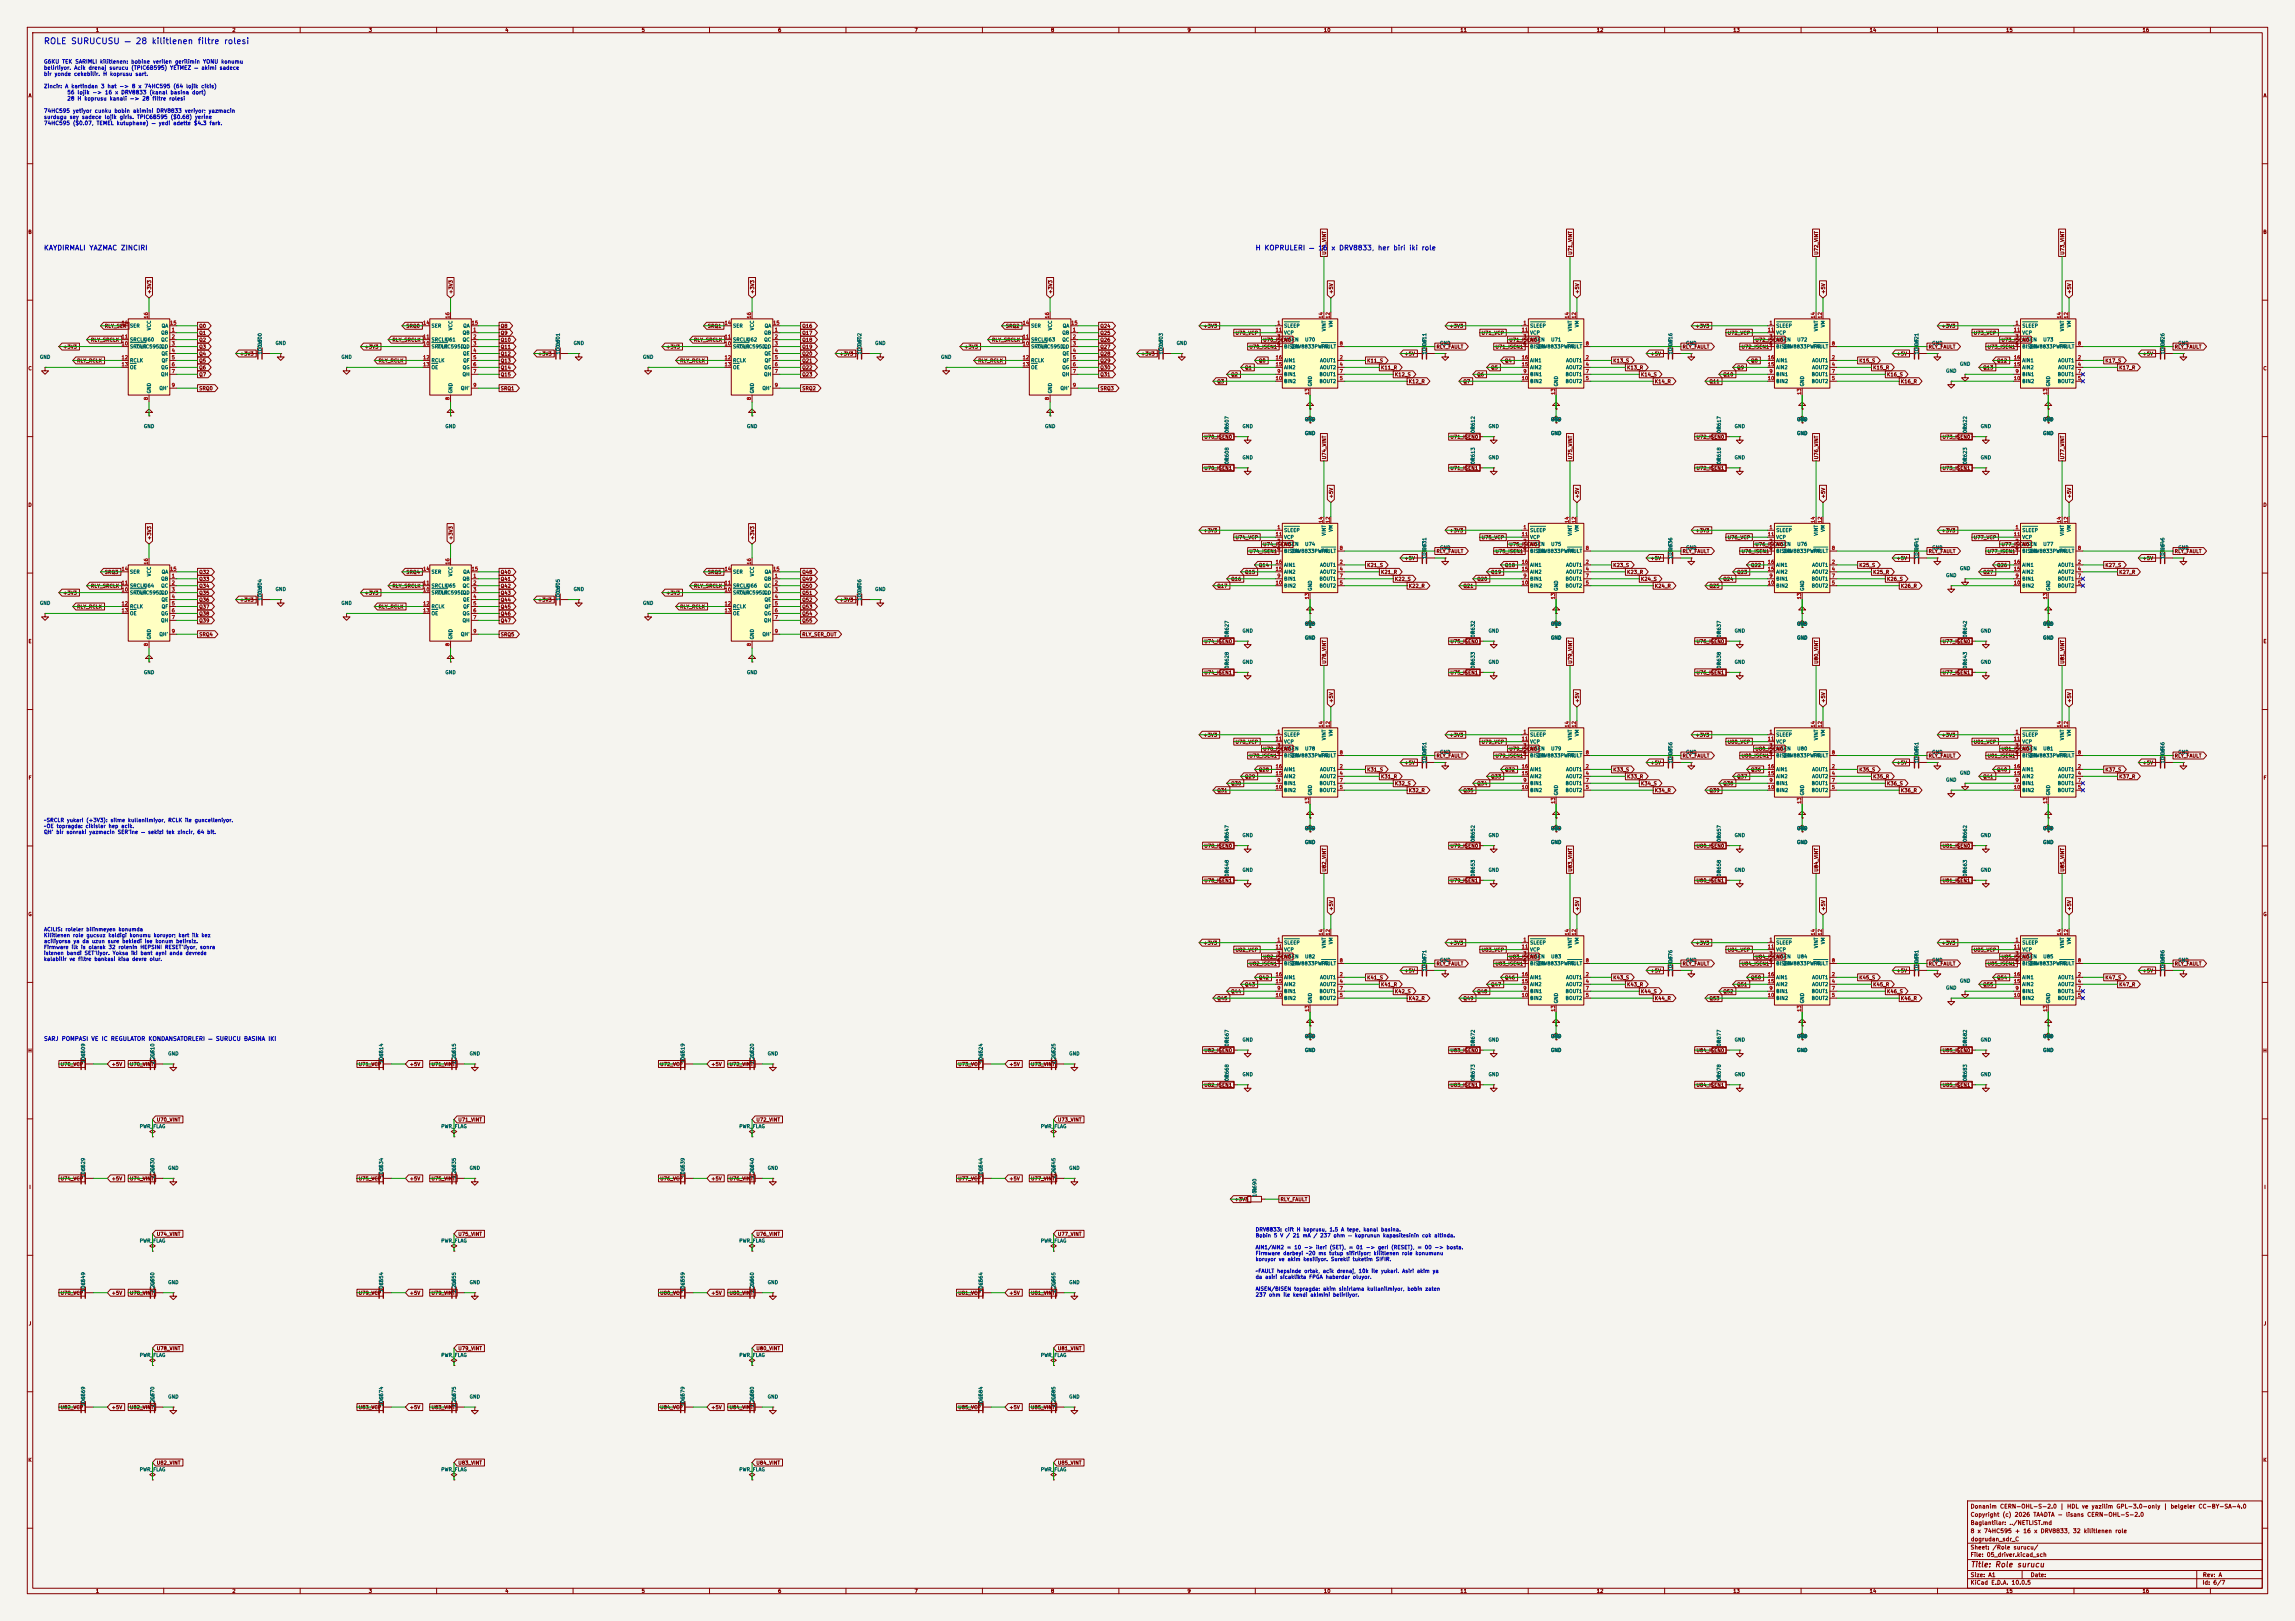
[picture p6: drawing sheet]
<svg xmlns="http://www.w3.org/2000/svg" width="841mm" height="594mm" viewBox="0 0 841 594" stroke-linecap="round" stroke-linejoin="round" font-family="sans-serif">
<defs><g id="words">
<text font-size="2.2" fill="#0000c2" x="15.9" y="16.7">ROLE SURUCUSU — 28 kilitlenen filtre rolesi</text>
<text font-size="2" fill="#840000" x="722" y="574.8">Title: Role surucu</text>
<g font-size="1.8" fill="#0000c2">
<text x="15.9" y="92.2">KAYDIRMALI YAZMAC ZINCIRI</text>
<text x="459.9" y="92.2">H KOPRULERI — 16</text>
<text x="487.7" y="92.2">x DRV8833, her biri iki role</text>
</g>
<text font-size="1.5" fill="#0000c2" x="16" y="381.8">SARJ POMPASI VE IC REGULATOR KONDANSATORLERI — SURUCU BASINA IKI</text>
<g font-size="1.5" fill="#840000">
<text x="721.9" y="556.1">Copyright (c) 2026 TA4DTA - lisans CERN-OHL-S-2.0</text>
<text x="721.9" y="553.1">Donanim CERN-OHL-S-2.0 | HDL ve yazilim GPL-3.0-only | belgeler CC-BY-SA-4.0</text>
<text x="721.9" y="562.1">8 x 74HC595 + 16 x DRV8833, 32 kilitlenen role</text>
<text x="721.9" y="559.1">Baglantilar: ../NETLIST.md</text>
<text x="721.9" y="568.1">Sheet: /Role surucu/</text>
<text x="722" y="565.1">dogrudan_sdr_C</text>
<text x="721.9" y="570.8">File: 05_driver.kicad_sch</text>
<text x="721.9" y="581">KiCad E.D.A. 10.0.5</text>
<text x="721.9" y="578.2">Size: A1</text>
<text x="743.9" y="578.2">Date:</text>
<text x="806.9" y="581">Id: 6/7</text>
<text x="807" y="578.2">Rev: A</text>
</g>
<g font-size="1.4" fill="#0000c2">
<text x="16" y="23.6">G6KU TEK SARIMLI kilitlenen: bobine verilen gerilimin YONU konumu</text>
<text x="16" y="25.9">belirliyor. Acik drenaj surucu (TPIC6B595) YETMEZ — akimi sadece</text>
<text x="16" y="28.1">bir yonde cekebilir. H koprusu sart.</text>
<text x="16" y="32.6">Zincir: A kartindan 3 hat -&gt; 8 x 74HC595 (64 lojik cikis)</text>
<text x="24.5" y="34.9">56 lojik -&gt; 16 x DRV8833 (kanal basina dort)</text>
<text x="16" y="41.7">74HC595 yetiyor cunku bobin akimini DRV8833 veriyor; yazmacin</text>
<text x="24.5" y="37.2">28 H koprusu kanali -&gt; 28 filtre rolesi</text>
<text x="16" y="43.9">surdugu sey sadece lojik giris. TPIC6B595 ($0.68) yerine</text>
<text x="16" y="46.2">74HC595 ($0.07, TEMEL kutuphane) — yedi adette $4.3 fark.</text>
</g>
<g font-size="1.3" fill="#840000">
<text x="35" y="12">1</text>
<text x="85" y="12">2</text>
<text x="135" y="12">3</text>
<text x="185" y="12">4</text>
<text x="235" y="12">5</text>
<text x="285" y="12">6</text>
<text x="335" y="12">7</text>
<text x="385" y="12">8</text>
<text x="435" y="12">9</text>
<text x="485" y="12">10</text>
<text x="535" y="12">11</text>
<text x="585" y="12">12</text>
<text x="635" y="12">13</text>
<text x="685" y="12">14</text>
<text x="735" y="12">15</text>
<text x="785" y="12">16</text>
<text x="10.3" y="36">A</text>
<text x="829.3" y="36">A</text>
<text x="10.2" y="86">B</text>
<text x="829.2" y="86">B</text>
<text x="486.2" y="93.5" transform="rotate(-90 486.2 93.5)">U70_VINT</text>
<text x="576.4" y="93.5" transform="rotate(-90 576.4 93.5)">U71_VINT</text>
<text x="666.5" y="93.5" transform="rotate(-90 666.5 93.5)">U72_VINT</text>
<text x="756.7" y="93.5" transform="rotate(-90 756.7 93.5)">U73_VINT</text>
<text x="55.7" y="107.8" transform="rotate(-90 55.7 107.8)">+3V3</text>
<text x="166.2" y="107.8" transform="rotate(-90 166.2 107.8)">+3V3</text>
<text x="276.6" y="107.8" transform="rotate(-90 276.6 107.8)">+3V3</text>
<text x="385.9" y="107.8" transform="rotate(-90 385.9 107.8)">+3V3</text>
<text x="488.7" y="107.8" transform="rotate(-90 488.7 107.8)">+5V</text>
<text x="578.9" y="107.8" transform="rotate(-90 578.9 107.8)">+5V</text>
<text x="669.1" y="107.8" transform="rotate(-90 669.1 107.8)">+5V</text>
<text x="759.2" y="107.8" transform="rotate(-90 759.2 107.8)">+5V</text>
<text x="33.2" y="125.5">RLY_SRCLK</text>
<text x="38.2" y="120.4">RLY_SER</text>
<text x="72.8" y="120.4">Q0</text>
<text x="72.8" y="123">Q1</text>
<text x="72.8" y="125.5">Q2</text>
<text x="143.6" y="125.5">RLY_SRCLK</text>
<text x="148.7" y="120.4">SRQ0</text>
<text x="183.3" y="125.5">Q10</text>
<text x="183.3" y="123">Q9</text>
<text x="183.3" y="120.4">Q8</text>
<text x="254.1" y="125.5">RLY_SRCLK</text>
<text x="259.2" y="120.4">SRQ1</text>
<text x="293.8" y="123">Q17</text>
<text x="293.8" y="120.4">Q16</text>
<text x="293.8" y="125.5">Q18</text>
<text x="363.4" y="125.5">RLY_SRCLK</text>
<text x="368.4" y="120.4">SRQ2</text>
<text x="403" y="120.4">Q24</text>
<text x="403" y="123">Q25</text>
<text x="403" y="125.5">Q26</text>
<text x="440.8" y="120.4">+3V3</text>
<text x="452.6" y="123">U70_VCP</text>
<text x="462.7" y="125.5">U70_ISEN0</text>
<text x="531" y="120.4">+3V3</text>
<text x="542.7" y="123">U71_VCP</text>
<text x="552.9" y="125.5">U71_ISEN0</text>
<text x="621.2" y="120.4">+3V3</text>
<text x="632.9" y="123">U72_VCP</text>
<text x="643.1" y="125.5">U72_ISEN0</text>
<text x="711.3" y="120.4">+3V3</text>
<text x="723.1" y="123">U73_VCP</text>
<text x="733.2" y="125.5">U73_ISEN0</text>
<text x="23" y="128.1">+3V3</text>
<text x="72.8" y="130.6">Q4</text>
<text x="72.8" y="128.1">Q3</text>
<text x="87.8" y="130.6">+3V3</text>
<text x="133.5" y="128.1">+3V3</text>
<text x="183.3" y="130.6">Q12</text>
<text x="183.3" y="128.1">Q11</text>
<text x="197" y="130.6">+3V3</text>
<text x="244" y="128.1">+3V3</text>
<text x="293.8" y="128.1">Q19</text>
<text x="293.8" y="130.6">Q20</text>
<text x="307.5" y="130.6">+3V3</text>
<text x="353.2" y="128.1">+3V3</text>
<text x="403" y="128.1">Q27</text>
<text x="403" y="130.6">Q28</text>
<text x="418" y="130.6">+3V3</text>
<text x="457.6" y="128.1">U70_ISEN1</text>
<text x="514.5" y="130.6">+5V</text>
<text x="526.2" y="128.1">RLY_FAULT</text>
<text x="547.8" y="128.1">U71_ISEN1</text>
<text x="604.7" y="130.6">+5V</text>
<text x="616.4" y="128.1">RLY_FAULT</text>
<text x="638" y="128.1">U72_ISEN1</text>
<text x="694.8" y="130.6">+5V</text>
<text x="706.6" y="128.1">RLY_FAULT</text>
<text x="728.2" y="128.1">U73_ISEN1</text>
<text x="785" y="130.6">+5V</text>
<text x="796.7" y="128.1">RLY_FAULT</text>
<text x="10.2" y="136">C</text>
<text x="28.1" y="133.1">RLY_RCLK</text>
<text x="72.8" y="133.1">Q5</text>
<text x="72.8" y="135.7">Q6</text>
<text x="138.6" y="133.1">RLY_RCLK</text>
<text x="183.3" y="135.7">Q14</text>
<text x="183.3" y="133.1">Q13</text>
<text x="249.1" y="133.1">RLY_RCLK</text>
<text x="293.8" y="135.7">Q22</text>
<text x="293.8" y="133.1">Q21</text>
<text x="358.3" y="133.1">RLY_RCLK</text>
<text x="403" y="133.1">Q29</text>
<text x="403" y="135.7">Q30</text>
<text x="456.1" y="135.7">Q1</text>
<text x="461.1" y="133.1">Q0</text>
<text x="500.8" y="133.1">K11_S</text>
<text x="505.9" y="135.7">K11_R</text>
<text x="546.2" y="135.7">Q5</text>
<text x="551.3" y="133.1">Q4</text>
<text x="591" y="133.1">K13_S</text>
<text x="596.1" y="135.7">K13_R</text>
<text x="636.4" y="135.7">Q9</text>
<text x="641.5" y="133.1">Q8</text>
<text x="681.2" y="133.1">K15_S</text>
<text x="686.2" y="135.7">K15_R</text>
<text x="726.6" y="135.7">Q13</text>
<text x="731.7" y="133.1">Q12</text>
<text x="771.3" y="133.1">K17_S</text>
<text x="776.4" y="135.7">K17_R</text>
<text x="829.2" y="136">C</text>
<text x="72.8" y="143.3">SRQ0</text>
<text x="72.8" y="138.2">Q7</text>
<text x="183.3" y="138.2">Q15</text>
<text x="183.3" y="143.3">SRQ1</text>
<text x="293.8" y="143.3">SRQ2</text>
<text x="293.8" y="138.2">Q23</text>
<text x="403" y="143.3">SRQ3</text>
<text x="403" y="138.2">Q31</text>
<text x="445.9" y="140.8">Q3</text>
<text x="451" y="138.2">Q2</text>
<text x="511" y="138.2">K12_S</text>
<text x="516.1" y="140.8">K12_R</text>
<text x="536.1" y="140.8">Q7</text>
<text x="541.2" y="138.2">Q6</text>
<text x="601.2" y="138.2">K14_S</text>
<text x="606.2" y="140.8">K14_R</text>
<text x="626.2" y="140.8">Q11</text>
<text x="631.3" y="138.2">Q10</text>
<text x="691.3" y="138.2">K16_S</text>
<text x="696.4" y="140.8">K16_R</text>
<text x="441.1" y="161.1">U70_ISEN0</text>
<text x="531.3" y="161.1">U71_ISEN0</text>
<text x="621.5" y="161.1">U72_ISEN0</text>
<text x="711.6" y="161.1">U73_ISEN0</text>
<text x="441.1" y="172.5">U70_ISEN1</text>
<text x="486.2" y="168.5" transform="rotate(-90 486.2 168.5)">U74_VINT</text>
<text x="531.3" y="172.5">U71_ISEN1</text>
<text x="576.4" y="168.5" transform="rotate(-90 576.4 168.5)">U75_VINT</text>
<text x="621.5" y="172.5">U72_ISEN1</text>
<text x="666.5" y="168.5" transform="rotate(-90 666.5 168.5)">U76_VINT</text>
<text x="711.6" y="172.5">U73_ISEN1</text>
<text x="756.7" y="168.5" transform="rotate(-90 756.7 168.5)">U77_VINT</text>
<text x="10.2" y="186">D</text>
<text x="488.7" y="182.7" transform="rotate(-90 488.7 182.7)">+5V</text>
<text x="578.9" y="182.7" transform="rotate(-90 578.9 182.7)">+5V</text>
<text x="669.1" y="182.7" transform="rotate(-90 669.1 182.7)">+5V</text>
<text x="759.2" y="182.7" transform="rotate(-90 759.2 182.7)">+5V</text>
<text x="829.2" y="186">D</text>
<text x="55.7" y="198" transform="rotate(-90 55.7 198)">+3V3</text>
<text x="166.2" y="198" transform="rotate(-90 166.2 198)">+3V3</text>
<text x="276.6" y="198" transform="rotate(-90 276.6 198)">+3V3</text>
<text x="440.8" y="195.4">+3V3</text>
<text x="452.6" y="197.9">U74_VCP</text>
<text x="531" y="195.4">+3V3</text>
<text x="542.7" y="197.9">U75_VCP</text>
<text x="621.2" y="195.4">+3V3</text>
<text x="632.9" y="197.9">U76_VCP</text>
<text x="711.3" y="195.4">+3V3</text>
<text x="723.1" y="197.9">U77_VCP</text>
<text x="457.6" y="203">U74_ISEN1</text>
<text x="462.7" y="200.4">U74_ISEN0</text>
<text x="526.2" y="203">RLY_FAULT</text>
<text x="547.8" y="203">U75_ISEN1</text>
<text x="552.9" y="200.4">U75_ISEN0</text>
<text x="616.4" y="203">RLY_FAULT</text>
<text x="638" y="203">U76_ISEN1</text>
<text x="643.1" y="200.4">U76_ISEN0</text>
<text x="706.6" y="203">RLY_FAULT</text>
<text x="728.2" y="203">U77_ISEN1</text>
<text x="733.2" y="200.4">U77_ISEN0</text>
<text x="796.7" y="203">RLY_FAULT</text>
<text x="461.1" y="208.1">Q14</text>
<text x="500.8" y="208.1">K21_S</text>
<text x="514.5" y="205.5">+5V</text>
<text x="551.3" y="208.1">Q18</text>
<text x="591" y="208.1">K23_S</text>
<text x="604.7" y="205.5">+5V</text>
<text x="641.5" y="208.1">Q22</text>
<text x="681.2" y="208.1">K25_S</text>
<text x="694.8" y="205.5">+5V</text>
<text x="731.7" y="208.1">Q26</text>
<text x="771.3" y="208.1">K27_S</text>
<text x="785" y="205.5">+5V</text>
<text x="33.2" y="215.7">RLY_SRCLK</text>
<text x="38.2" y="210.6">SRQ3</text>
<text x="72.8" y="215.7">Q34</text>
<text x="72.8" y="210.6">Q32</text>
<text x="72.8" y="213.1">Q33</text>
<text x="143.6" y="215.7">RLY_SRCLK</text>
<text x="148.7" y="210.6">SRQ4</text>
<text x="183.3" y="210.6">Q40</text>
<text x="183.3" y="213.1">Q41</text>
<text x="183.3" y="215.7">Q42</text>
<text x="254.1" y="215.7">RLY_SRCLK</text>
<text x="259.2" y="210.6">SRQ5</text>
<text x="293.8" y="213.1">Q49</text>
<text x="293.8" y="215.7">Q50</text>
<text x="293.8" y="210.6">Q48</text>
<text x="445.9" y="215.7">Q17</text>
<text x="451" y="213.1">Q16</text>
<text x="456.1" y="210.6">Q15</text>
<text x="505.9" y="210.6">K21_R</text>
<text x="511" y="213.1">K22_S</text>
<text x="516.1" y="215.7">K22_R</text>
<text x="536.1" y="215.7">Q21</text>
<text x="541.2" y="213.1">Q20</text>
<text x="546.2" y="210.6">Q19</text>
<text x="596.1" y="210.6">K23_R</text>
<text x="601.2" y="213.1">K24_S</text>
<text x="606.2" y="215.7">K24_R</text>
<text x="626.2" y="215.7">Q25</text>
<text x="631.3" y="213.1">Q24</text>
<text x="636.4" y="210.6">Q23</text>
<text x="686.2" y="210.6">K25_R</text>
<text x="691.3" y="213.1">K26_S</text>
<text x="696.4" y="215.7">K26_R</text>
<text x="726.6" y="210.6">Q27</text>
<text x="776.4" y="210.6">K27_R</text>
<text x="23" y="218.2">+3V3</text>
<text x="72.8" y="218.2">Q35</text>
<text x="72.8" y="220.8">Q36</text>
<text x="87.8" y="220.8">+3V3</text>
<text x="133.5" y="218.2">+3V3</text>
<text x="183.3" y="220.8">Q44</text>
<text x="183.3" y="218.2">Q43</text>
<text x="197" y="220.8">+3V3</text>
<text x="244" y="218.2">+3V3</text>
<text x="293.8" y="218.2">Q51</text>
<text x="293.8" y="220.8">Q52</text>
<text x="307.5" y="220.8">+3V3</text>
<text x="28.1" y="223.3">RLY_RCLK</text>
<text x="72.8" y="223.3">Q37</text>
<text x="72.8" y="225.8">Q38</text>
<text x="138.6" y="223.3">RLY_RCLK</text>
<text x="183.3" y="225.8">Q46</text>
<text x="183.3" y="223.3">Q45</text>
<text x="249.1" y="223.3">RLY_RCLK</text>
<text x="293.8" y="223.3">Q53</text>
<text x="293.8" y="225.8">Q54</text>
<text x="72.8" y="233.5">SRQ4</text>
<text x="72.8" y="228.4">Q39</text>
<text x="183.3" y="228.4">Q47</text>
<text x="183.3" y="233.5">SRQ5</text>
<text x="293.8" y="228.4">Q55</text>
<text x="293.8" y="233.5">RLY_SER_OUT</text>
<text x="10.3" y="236">E</text>
<text x="441.1" y="236">U74_ISEN0</text>
<text x="531.3" y="236">U75_ISEN0</text>
<text x="621.5" y="236">U76_ISEN0</text>
<text x="711.6" y="236">U77_ISEN0</text>
<text x="829.3" y="236">E</text>
<text x="486.2" y="243.4" transform="rotate(-90 486.2 243.4)">U78_VINT</text>
<text x="576.4" y="243.4" transform="rotate(-90 576.4 243.4)">U79_VINT</text>
<text x="666.5" y="243.4" transform="rotate(-90 666.5 243.4)">U80_VINT</text>
<text x="756.7" y="243.4" transform="rotate(-90 756.7 243.4)">U81_VINT</text>
<text x="441.1" y="247.4">U74_ISEN1</text>
<text x="531.3" y="247.4">U75_ISEN1</text>
<text x="621.5" y="247.4">U76_ISEN1</text>
<text x="711.6" y="247.4">U77_ISEN1</text>
<text x="488.7" y="257.7" transform="rotate(-90 488.7 257.7)">+5V</text>
<text x="578.9" y="257.7" transform="rotate(-90 578.9 257.7)">+5V</text>
<text x="669.1" y="257.7" transform="rotate(-90 669.1 257.7)">+5V</text>
<text x="759.2" y="257.7" transform="rotate(-90 759.2 257.7)">+5V</text>
<text x="440.8" y="270.3">+3V3</text>
<text x="452.6" y="272.8">U78_VCP</text>
<text x="462.7" y="275.4">U78_ISEN0</text>
<text x="531" y="270.3">+3V3</text>
<text x="542.7" y="272.8">U79_VCP</text>
<text x="552.9" y="275.4">U79_ISEN0</text>
<text x="621.2" y="270.3">+3V3</text>
<text x="632.9" y="272.8">U80_VCP</text>
<text x="643.1" y="275.4">U80_ISEN0</text>
<text x="711.3" y="270.3">+3V3</text>
<text x="723.1" y="272.8">U81_VCP</text>
<text x="733.2" y="275.4">U81_ISEN0</text>
<text x="457.6" y="277.9">U78_ISEN1</text>
<text x="514.5" y="280.5">+5V</text>
<text x="526.2" y="277.9">RLY_FAULT</text>
<text x="547.8" y="277.9">U79_ISEN1</text>
<text x="604.7" y="280.5">+5V</text>
<text x="616.4" y="277.9">RLY_FAULT</text>
<text x="638" y="277.9">U80_ISEN1</text>
<text x="694.8" y="280.5">+5V</text>
<text x="706.6" y="277.9">RLY_FAULT</text>
<text x="728.2" y="277.9">U81_ISEN1</text>
<text x="785" y="280.5">+5V</text>
<text x="796.7" y="277.9">RLY_FAULT</text>
<text x="10.3" y="286">F</text>
<text x="456.1" y="285.5">Q29</text>
<text x="461.1" y="283">Q28</text>
<text x="500.8" y="283">K31_S</text>
<text x="505.9" y="285.5">K31_R</text>
<text x="546.2" y="285.5">Q33</text>
<text x="551.3" y="283">Q32</text>
<text x="591" y="283">K33_S</text>
<text x="596.1" y="285.5">K33_R</text>
<text x="636.4" y="285.5">Q37</text>
<text x="641.5" y="283">Q36</text>
<text x="681.2" y="283">K35_S</text>
<text x="686.2" y="285.5">K35_R</text>
<text x="726.6" y="285.5">Q41</text>
<text x="731.7" y="283">Q40</text>
<text x="771.3" y="283">K37_S</text>
<text x="776.4" y="285.5">K37_R</text>
<text x="829.3" y="286">F</text>
<text x="445.9" y="290.6">Q31</text>
<text x="451" y="288.1">Q30</text>
<text x="511" y="288.1">K32_S</text>
<text x="516.1" y="290.6">K32_R</text>
<text x="536.1" y="290.6">Q35</text>
<text x="541.2" y="288.1">Q34</text>
<text x="601.2" y="288.1">K34_S</text>
<text x="606.2" y="290.6">K34_R</text>
<text x="626.2" y="290.6">Q39</text>
<text x="631.3" y="288.1">Q38</text>
<text x="691.3" y="288.1">K36_S</text>
<text x="696.4" y="290.6">K36_R</text>
<text x="441.1" y="310.9">U78_ISEN0</text>
<text x="531.3" y="310.9">U79_ISEN0</text>
<text x="621.5" y="310.9">U80_ISEN0</text>
<text x="711.6" y="310.9">U81_ISEN0</text>
<text x="441.1" y="323.6">U78_ISEN1</text>
<text x="486.2" y="319.6" transform="rotate(-90 486.2 319.6)">U82_VINT</text>
<text x="531.3" y="323.6">U79_ISEN1</text>
<text x="576.4" y="319.6" transform="rotate(-90 576.4 319.6)">U83_VINT</text>
<text x="621.5" y="323.6">U80_ISEN1</text>
<text x="666.5" y="319.6" transform="rotate(-90 666.5 319.6)">U84_VINT</text>
<text x="711.6" y="323.6">U81_ISEN1</text>
<text x="756.7" y="319.6" transform="rotate(-90 756.7 319.6)">U85_VINT</text>
<text x="10.2" y="336">G</text>
<text x="488.7" y="333.9" transform="rotate(-90 488.7 333.9)">+5V</text>
<text x="578.9" y="333.9" transform="rotate(-90 578.9 333.9)">+5V</text>
<text x="669.1" y="333.9" transform="rotate(-90 669.1 333.9)">+5V</text>
<text x="759.2" y="333.9" transform="rotate(-90 759.2 333.9)">+5V</text>
<text x="829.2" y="336">G</text>
<text x="440.8" y="346.5">+3V3</text>
<text x="531" y="346.5">+3V3</text>
<text x="621.2" y="346.5">+3V3</text>
<text x="711.3" y="346.5">+3V3</text>
<text x="452.6" y="349">U82_VCP</text>
<text x="462.7" y="351.6">U82_ISEN0</text>
<text x="542.7" y="349">U83_VCP</text>
<text x="552.9" y="351.6">U83_ISEN0</text>
<text x="632.9" y="349">U84_VCP</text>
<text x="643.1" y="351.6">U84_ISEN0</text>
<text x="723.1" y="349">U85_VCP</text>
<text x="733.2" y="351.6">U85_ISEN0</text>
<text x="457.6" y="354.1">U82_ISEN1</text>
<text x="461.1" y="359.2">Q42</text>
<text x="500.8" y="359.2">K41_S</text>
<text x="514.5" y="356.7">+5V</text>
<text x="526.2" y="354.1">RLY_FAULT</text>
<text x="547.8" y="354.1">U83_ISEN1</text>
<text x="551.3" y="359.2">Q46</text>
<text x="591" y="359.2">K43_S</text>
<text x="604.7" y="356.7">+5V</text>
<text x="616.4" y="354.1">RLY_FAULT</text>
<text x="638" y="354.1">U84_ISEN1</text>
<text x="641.5" y="359.2">Q50</text>
<text x="681.2" y="359.2">K45_S</text>
<text x="694.8" y="356.7">+5V</text>
<text x="706.6" y="354.1">RLY_FAULT</text>
<text x="728.2" y="354.1">U85_ISEN1</text>
<text x="731.7" y="359.2">Q54</text>
<text x="771.3" y="359.2">K47_S</text>
<text x="785" y="356.7">+5V</text>
<text x="796.7" y="354.1">RLY_FAULT</text>
<text x="451" y="364.3">Q44</text>
<text x="456.1" y="361.7">Q43</text>
<text x="505.9" y="361.7">K41_R</text>
<text x="511" y="364.3">K42_S</text>
<text x="541.2" y="364.3">Q48</text>
<text x="546.2" y="361.7">Q47</text>
<text x="596.1" y="361.7">K43_R</text>
<text x="601.2" y="364.3">K44_S</text>
<text x="631.3" y="364.3">Q52</text>
<text x="636.4" y="361.7">Q51</text>
<text x="686.2" y="361.7">K45_R</text>
<text x="691.3" y="364.3">K46_S</text>
<text x="726.6" y="361.7">Q55</text>
<text x="776.4" y="361.7">K47_R</text>
<text x="445.9" y="366.8">Q45</text>
<text x="516.1" y="366.8">K42_R</text>
<text x="536.1" y="366.8">Q49</text>
<text x="606.2" y="366.8">K44_R</text>
<text x="626.2" y="366.8">Q53</text>
<text x="696.4" y="366.8">K46_R</text>
<text x="10.2" y="386">H</text>
<text x="441.1" y="385.9">U82_ISEN0</text>
<text x="531.3" y="385.9">U83_ISEN0</text>
<text x="621.5" y="385.9">U84_ISEN0</text>
<text x="711.6" y="385.9">U85_ISEN0</text>
<text x="829.2" y="386">H</text>
<text x="22" y="390.9">U70_VCP</text>
<text x="40.8" y="390.9">+5V</text>
<text x="47.4" y="390.9">U70_VINT</text>
<text x="131.3" y="390.9">U71_VCP</text>
<text x="150" y="390.9">+5V</text>
<text x="157.9" y="390.9">U71_VINT</text>
<text x="241.7" y="390.9">U72_VCP</text>
<text x="260.5" y="390.9">+5V</text>
<text x="267.1" y="390.9">U72_VINT</text>
<text x="351" y="390.9">U73_VCP</text>
<text x="369.7" y="390.9">+5V</text>
<text x="377.6" y="390.9">U73_VINT</text>
<text x="441.1" y="398.6">U82_ISEN1</text>
<text x="531.3" y="398.6">U83_ISEN1</text>
<text x="621.5" y="398.6">U84_ISEN1</text>
<text x="711.6" y="398.6">U85_ISEN1</text>
<text x="57.3" y="411.3">U70_VINT</text>
<text x="167.8" y="411.3">U71_VINT</text>
<text x="277" y="411.3">U72_VINT</text>
<text x="387.5" y="411.3">U73_VINT</text>
<text x="10.6" y="436">I</text>
<text x="22" y="432.9">U74_VCP</text>
<text x="40.8" y="432.9">+5V</text>
<text x="47.4" y="432.9">U74_VINT</text>
<text x="131.3" y="432.9">U75_VCP</text>
<text x="150" y="432.9">+5V</text>
<text x="157.9" y="432.9">U75_VINT</text>
<text x="241.7" y="432.9">U76_VCP</text>
<text x="260.5" y="432.9">+5V</text>
<text x="267.1" y="432.9">U76_VINT</text>
<text x="351" y="432.9">U77_VCP</text>
<text x="369.7" y="432.9">+5V</text>
<text x="377.6" y="432.9">U77_VINT</text>
<text x="829.6" y="436">I</text>
<text x="452.3" y="440.5">+3V3</text>
<text x="469.1" y="440.5">RLY_FAULT</text>
<text x="57.3" y="453.2">U74_VINT</text>
<text x="167.8" y="453.2">U75_VINT</text>
<text x="277" y="453.2">U76_VINT</text>
<text x="387.5" y="453.2">U77_VINT</text>
<text x="22" y="474.8">U78_VCP</text>
<text x="40.8" y="474.8">+5V</text>
<text x="47.4" y="474.8">U78_VINT</text>
<text x="131.3" y="474.8">U79_VCP</text>
<text x="150" y="474.8">+5V</text>
<text x="157.9" y="474.8">U79_VINT</text>
<text x="241.7" y="474.8">U80_VCP</text>
<text x="260.5" y="474.8">+5V</text>
<text x="267.1" y="474.8">U80_VINT</text>
<text x="351" y="474.8">U81_VCP</text>
<text x="369.7" y="474.8">+5V</text>
<text x="377.6" y="474.8">U81_VINT</text>
<text x="10.4" y="486">J</text>
<text x="829.4" y="486">J</text>
<text x="57.3" y="495.1">U78_VINT</text>
<text x="167.8" y="495.1">U79_VINT</text>
<text x="277" y="495.1">U80_VINT</text>
<text x="387.5" y="495.1">U81_VINT</text>
<text x="22" y="516.7">U82_VCP</text>
<text x="40.8" y="516.7">+5V</text>
<text x="47.4" y="516.7">U82_VINT</text>
<text x="131.3" y="516.7">U83_VCP</text>
<text x="150" y="516.7">+5V</text>
<text x="157.9" y="516.7">U83_VINT</text>
<text x="241.7" y="516.7">U84_VCP</text>
<text x="260.5" y="516.7">+5V</text>
<text x="267.1" y="516.7">U84_VINT</text>
<text x="351" y="516.7">U85_VCP</text>
<text x="369.7" y="516.7">+5V</text>
<text x="377.6" y="516.7">U85_VINT</text>
<text x="10.2" y="536">K</text>
<text x="57.3" y="537">U82_VINT</text>
<text x="167.8" y="537">U83_VINT</text>
<text x="277" y="537">U84_VINT</text>
<text x="387.5" y="537">U85_VINT</text>
<text x="829.2" y="536">K</text>
<text x="35" y="584">1</text>
<text x="85" y="584">2</text>
<text x="135" y="584">3</text>
<text x="185" y="584">4</text>
<text x="235" y="584">5</text>
<text x="285" y="584">6</text>
<text x="335" y="584">7</text>
<text x="385" y="584">8</text>
<text x="435" y="584">9</text>
<text x="485" y="584">10</text>
<text x="535" y="584">11</text>
<text x="585" y="584">12</text>
<text x="635" y="584">13</text>
<text x="685" y="584">14</text>
<text x="735" y="584">15</text>
<text x="785" y="584">16</text>
</g>
<g font-size="1.3" fill="#a90000">
<text x="44.4" y="119.2">14</text>
<text x="54.5" y="116.9" transform="rotate(-90 54.5 116.9)">16</text>
<text x="62.2" y="119.2">15</text>
<text x="154.9" y="119.2">14</text>
<text x="165" y="116.9" transform="rotate(-90 165 116.9)">16</text>
<text x="172.7" y="119.2">15</text>
<text x="265.4" y="119.2">14</text>
<text x="275.5" y="116.9" transform="rotate(-90 275.5 116.9)">16</text>
<text x="283.1" y="119.2">15</text>
<text x="374.6" y="119.2">14</text>
<text x="384.7" y="116.9" transform="rotate(-90 384.7 116.9)">16</text>
<text x="392.4" y="119.2">15</text>
<text x="467.9" y="119.2">1</text>
<text x="485" y="116.9" transform="rotate(-90 485 116.9)">14</text>
<text x="487.5" y="116.9" transform="rotate(-90 487.5 116.9)">12</text>
<text x="558.1" y="119.2">1</text>
<text x="575.2" y="116.9" transform="rotate(-90 575.2 116.9)">14</text>
<text x="577.7" y="116.9" transform="rotate(-90 577.7 116.9)">12</text>
<text x="648.2" y="119.2">1</text>
<text x="665.3" y="116.9" transform="rotate(-90 665.3 116.9)">14</text>
<text x="667.9" y="116.9" transform="rotate(-90 667.9 116.9)">12</text>
<text x="738.4" y="119.2">1</text>
<text x="755.5" y="116.9" transform="rotate(-90 755.5 116.9)">14</text>
<text x="758.1" y="116.9" transform="rotate(-90 758.1 116.9)">12</text>
<text x="44.4" y="124.3">11</text>
<text x="62.8" y="121.8">1</text>
<text x="62.8" y="124.3">2</text>
<text x="154.9" y="124.3">11</text>
<text x="173.3" y="121.8">1</text>
<text x="173.3" y="124.3">2</text>
<text x="265.4" y="124.3">11</text>
<text x="283.7" y="121.8">1</text>
<text x="283.7" y="124.3">2</text>
<text x="374.6" y="124.3">11</text>
<text x="393" y="121.8">1</text>
<text x="393" y="124.3">2</text>
<text x="467.3" y="121.8">11</text>
<text x="467.9" y="124.3">3</text>
<text x="557.5" y="121.8">11</text>
<text x="558.1" y="124.3">3</text>
<text x="647.6" y="121.8">11</text>
<text x="648.2" y="124.3">3</text>
<text x="737.8" y="121.8">11</text>
<text x="738.4" y="124.3">3</text>
<text x="44.4" y="126.9">10</text>
<text x="44.4" y="131.9">12</text>
<text x="62.8" y="126.9">3</text>
<text x="62.8" y="129.4">4</text>
<text x="62.8" y="131.9">5</text>
<text x="154.9" y="126.9">10</text>
<text x="154.9" y="131.9">12</text>
<text x="173.3" y="126.9">3</text>
<text x="173.3" y="129.4">4</text>
<text x="173.3" y="131.9">5</text>
<text x="265.4" y="126.9">10</text>
<text x="265.4" y="131.9">12</text>
<text x="283.7" y="126.9">3</text>
<text x="283.7" y="129.4">4</text>
<text x="283.7" y="131.9">5</text>
<text x="374.6" y="126.9">10</text>
<text x="374.6" y="131.9">12</text>
<text x="393" y="126.9">3</text>
<text x="393" y="129.4">4</text>
<text x="393" y="131.9">5</text>
<text x="467.3" y="131.9">16</text>
<text x="467.9" y="126.9">6</text>
<text x="490.8" y="131.9">2</text>
<text x="490.8" y="126.9">8</text>
<text x="557.5" y="131.9">16</text>
<text x="558.1" y="126.9">6</text>
<text x="580.9" y="131.9">2</text>
<text x="580.9" y="126.9">8</text>
<text x="647.6" y="131.9">16</text>
<text x="648.2" y="126.9">6</text>
<text x="671.1" y="131.9">2</text>
<text x="671.1" y="126.9">8</text>
<text x="737.8" y="131.9">16</text>
<text x="738.4" y="126.9">6</text>
<text x="761.3" y="131.9">2</text>
<text x="761.3" y="126.9">8</text>
<text x="44.4" y="134.5">13</text>
<text x="62.8" y="134.5">6</text>
<text x="62.8" y="137">7</text>
<text x="154.9" y="134.5">13</text>
<text x="173.3" y="134.5">6</text>
<text x="173.3" y="137">7</text>
<text x="265.4" y="134.5">13</text>
<text x="283.7" y="134.5">6</text>
<text x="283.7" y="137">7</text>
<text x="374.6" y="134.5">13</text>
<text x="393" y="134.5">6</text>
<text x="393" y="137">7</text>
<text x="467.3" y="134.5">15</text>
<text x="467.9" y="137">9</text>
<text x="490.8" y="134.5">4</text>
<text x="490.8" y="137">7</text>
<text x="557.5" y="134.5">15</text>
<text x="558.1" y="137">9</text>
<text x="580.9" y="134.5">4</text>
<text x="580.9" y="137">7</text>
<text x="647.6" y="134.5">15</text>
<text x="648.2" y="137">9</text>
<text x="671.1" y="134.5">4</text>
<text x="671.1" y="137">7</text>
<text x="737.8" y="134.5">15</text>
<text x="738.4" y="137">9</text>
<text x="761.3" y="134.5">4</text>
<text x="761.3" y="137">7</text>
<text x="62.8" y="142.1">9</text>
<text x="173.3" y="142.1">9</text>
<text x="283.7" y="142.1">9</text>
<text x="393" y="142.1">9</text>
<text x="467.3" y="139.6">10</text>
<text x="490.8" y="139.6">5</text>
<text x="557.5" y="139.6">10</text>
<text x="580.9" y="139.6">5</text>
<text x="647.6" y="139.6">10</text>
<text x="671.1" y="139.6">5</text>
<text x="737.8" y="139.6">10</text>
<text x="761.3" y="139.6">5</text>
<text x="54.5" y="146.8" transform="rotate(-90 54.5 146.8)">8</text>
<text x="165" y="146.8" transform="rotate(-90 165 146.8)">8</text>
<text x="275.5" y="146.8" transform="rotate(-90 275.5 146.8)">8</text>
<text x="384.7" y="146.8" transform="rotate(-90 384.7 146.8)">8</text>
<text x="479.9" y="144.8" transform="rotate(-90 479.9 144.8)">13</text>
<text x="570.1" y="144.8" transform="rotate(-90 570.1 144.8)">13</text>
<text x="660.3" y="144.8" transform="rotate(-90 660.3 144.8)">13</text>
<text x="750.4" y="144.8" transform="rotate(-90 750.4 144.8)">13</text>
<text x="485" y="191.8" transform="rotate(-90 485 191.8)">14</text>
<text x="487.5" y="191.8" transform="rotate(-90 487.5 191.8)">12</text>
<text x="575.2" y="191.8" transform="rotate(-90 575.2 191.8)">14</text>
<text x="577.7" y="191.8" transform="rotate(-90 577.7 191.8)">12</text>
<text x="665.3" y="191.8" transform="rotate(-90 665.3 191.8)">14</text>
<text x="667.9" y="191.8" transform="rotate(-90 667.9 191.8)">12</text>
<text x="755.5" y="191.8" transform="rotate(-90 755.5 191.8)">14</text>
<text x="758.1" y="191.8" transform="rotate(-90 758.1 191.8)">12</text>
<text x="467.3" y="196.7">11</text>
<text x="467.9" y="194.2">1</text>
<text x="557.5" y="196.7">11</text>
<text x="558.1" y="194.2">1</text>
<text x="647.6" y="196.7">11</text>
<text x="648.2" y="194.2">1</text>
<text x="737.8" y="196.7">11</text>
<text x="738.4" y="194.2">1</text>
<text x="467.9" y="199.3">3</text>
<text x="467.9" y="201.8">6</text>
<text x="490.8" y="201.8">8</text>
<text x="558.1" y="199.3">3</text>
<text x="558.1" y="201.8">6</text>
<text x="580.9" y="201.8">8</text>
<text x="648.2" y="199.3">3</text>
<text x="648.2" y="201.8">6</text>
<text x="671.1" y="201.8">8</text>
<text x="738.4" y="199.3">3</text>
<text x="738.4" y="201.8">6</text>
<text x="761.3" y="201.8">8</text>
<text x="44.4" y="209.4">14</text>
<text x="54.5" y="207.1" transform="rotate(-90 54.5 207.1)">16</text>
<text x="62.2" y="209.4">15</text>
<text x="154.9" y="209.4">14</text>
<text x="165" y="207.1" transform="rotate(-90 165 207.1)">16</text>
<text x="172.7" y="209.4">15</text>
<text x="265.4" y="209.4">14</text>
<text x="275.5" y="207.1" transform="rotate(-90 275.5 207.1)">16</text>
<text x="283.1" y="209.4">15</text>
<text x="467.3" y="209.4">15</text>
<text x="467.3" y="206.9">16</text>
<text x="490.8" y="206.9">2</text>
<text x="490.8" y="209.4">4</text>
<text x="557.5" y="209.4">15</text>
<text x="557.5" y="206.9">16</text>
<text x="580.9" y="206.9">2</text>
<text x="580.9" y="209.4">4</text>
<text x="647.6" y="209.4">15</text>
<text x="647.6" y="206.9">16</text>
<text x="671.1" y="206.9">2</text>
<text x="671.1" y="209.4">4</text>
<text x="737.8" y="209.4">15</text>
<text x="737.8" y="206.9">16</text>
<text x="761.3" y="206.9">2</text>
<text x="761.3" y="209.4">4</text>
<text x="44.4" y="214.5">11</text>
<text x="62.8" y="212">1</text>
<text x="62.8" y="214.5">2</text>
<text x="154.9" y="214.5">11</text>
<text x="173.3" y="212">1</text>
<text x="173.3" y="214.5">2</text>
<text x="265.4" y="214.5">11</text>
<text x="283.7" y="212">1</text>
<text x="283.7" y="214.5">2</text>
<text x="467.3" y="214.5">10</text>
<text x="467.9" y="212">9</text>
<text x="490.8" y="214.5">5</text>
<text x="490.8" y="212">7</text>
<text x="557.5" y="214.5">10</text>
<text x="558.1" y="212">9</text>
<text x="580.9" y="214.5">5</text>
<text x="580.9" y="212">7</text>
<text x="647.6" y="214.5">10</text>
<text x="648.2" y="212">9</text>
<text x="671.1" y="214.5">5</text>
<text x="671.1" y="212">7</text>
<text x="737.8" y="214.5">10</text>
<text x="738.4" y="212">9</text>
<text x="761.3" y="214.5">5</text>
<text x="761.3" y="212">7</text>
<text x="44.4" y="217">10</text>
<text x="62.8" y="217">3</text>
<text x="62.8" y="219.6">4</text>
<text x="154.9" y="217">10</text>
<text x="173.3" y="217">3</text>
<text x="173.3" y="219.6">4</text>
<text x="265.4" y="217">10</text>
<text x="283.7" y="217">3</text>
<text x="283.7" y="219.6">4</text>
<text x="479.9" y="219.8" transform="rotate(-90 479.9 219.8)">13</text>
<text x="570.1" y="219.8" transform="rotate(-90 570.1 219.8)">13</text>
<text x="660.3" y="219.8" transform="rotate(-90 660.3 219.8)">13</text>
<text x="750.4" y="219.8" transform="rotate(-90 750.4 219.8)">13</text>
<text x="44.4" y="222.1">12</text>
<text x="44.4" y="224.7">13</text>
<text x="62.8" y="222.1">5</text>
<text x="62.8" y="224.7">6</text>
<text x="62.8" y="227.2">7</text>
<text x="154.9" y="222.1">12</text>
<text x="154.9" y="224.7">13</text>
<text x="173.3" y="222.1">5</text>
<text x="173.3" y="224.7">6</text>
<text x="173.3" y="227.2">7</text>
<text x="265.4" y="222.1">12</text>
<text x="265.4" y="224.7">13</text>
<text x="283.7" y="222.1">5</text>
<text x="283.7" y="224.7">6</text>
<text x="283.7" y="227.2">7</text>
<text x="62.8" y="232.3">9</text>
<text x="173.3" y="232.3">9</text>
<text x="283.7" y="232.3">9</text>
<text x="54.5" y="237" transform="rotate(-90 54.5 237)">8</text>
<text x="165" y="237" transform="rotate(-90 165 237)">8</text>
<text x="275.5" y="237" transform="rotate(-90 275.5 237)">8</text>
<text x="467.9" y="269.1">1</text>
<text x="485" y="266.8" transform="rotate(-90 485 266.8)">14</text>
<text x="487.5" y="266.8" transform="rotate(-90 487.5 266.8)">12</text>
<text x="558.1" y="269.1">1</text>
<text x="575.2" y="266.8" transform="rotate(-90 575.2 266.8)">14</text>
<text x="577.7" y="266.8" transform="rotate(-90 577.7 266.8)">12</text>
<text x="648.2" y="269.1">1</text>
<text x="665.3" y="266.8" transform="rotate(-90 665.3 266.8)">14</text>
<text x="667.9" y="266.8" transform="rotate(-90 667.9 266.8)">12</text>
<text x="738.4" y="269.1">1</text>
<text x="755.5" y="266.8" transform="rotate(-90 755.5 266.8)">14</text>
<text x="758.1" y="266.8" transform="rotate(-90 758.1 266.8)">12</text>
<text x="467.3" y="271.6">11</text>
<text x="467.9" y="274.2">3</text>
<text x="557.5" y="271.6">11</text>
<text x="558.1" y="274.2">3</text>
<text x="647.6" y="271.6">11</text>
<text x="648.2" y="274.2">3</text>
<text x="737.8" y="271.6">11</text>
<text x="738.4" y="274.2">3</text>
<text x="467.3" y="281.8">16</text>
<text x="467.9" y="276.7">6</text>
<text x="490.8" y="281.8">2</text>
<text x="490.8" y="276.7">8</text>
<text x="557.5" y="281.8">16</text>
<text x="558.1" y="276.7">6</text>
<text x="580.9" y="281.8">2</text>
<text x="580.9" y="276.7">8</text>
<text x="647.6" y="281.8">16</text>
<text x="648.2" y="276.7">6</text>
<text x="671.1" y="281.8">2</text>
<text x="671.1" y="276.7">8</text>
<text x="737.8" y="281.8">16</text>
<text x="738.4" y="276.7">6</text>
<text x="761.3" y="281.8">2</text>
<text x="761.3" y="276.7">8</text>
<text x="467.3" y="284.3">15</text>
<text x="467.9" y="286.9">9</text>
<text x="490.8" y="284.3">4</text>
<text x="490.8" y="286.9">7</text>
<text x="557.5" y="284.3">15</text>
<text x="558.1" y="286.9">9</text>
<text x="580.9" y="284.3">4</text>
<text x="580.9" y="286.9">7</text>
<text x="647.6" y="284.3">15</text>
<text x="648.2" y="286.9">9</text>
<text x="671.1" y="284.3">4</text>
<text x="671.1" y="286.9">7</text>
<text x="737.8" y="284.3">15</text>
<text x="738.4" y="286.9">9</text>
<text x="761.3" y="284.3">4</text>
<text x="761.3" y="286.9">7</text>
<text x="467.3" y="289.4">10</text>
<text x="490.8" y="289.4">5</text>
<text x="557.5" y="289.4">10</text>
<text x="580.9" y="289.4">5</text>
<text x="647.6" y="289.4">10</text>
<text x="671.1" y="289.4">5</text>
<text x="737.8" y="289.4">10</text>
<text x="761.3" y="289.4">5</text>
<text x="479.9" y="294.7" transform="rotate(-90 479.9 294.7)">13</text>
<text x="570.1" y="294.7" transform="rotate(-90 570.1 294.7)">13</text>
<text x="660.3" y="294.7" transform="rotate(-90 660.3 294.7)">13</text>
<text x="750.4" y="294.7" transform="rotate(-90 750.4 294.7)">13</text>
<text x="467.3" y="347.8">11</text>
<text x="467.9" y="345.3">1</text>
<text x="485" y="343" transform="rotate(-90 485 343)">14</text>
<text x="487.5" y="343" transform="rotate(-90 487.5 343)">12</text>
<text x="557.5" y="347.8">11</text>
<text x="558.1" y="345.3">1</text>
<text x="575.2" y="343" transform="rotate(-90 575.2 343)">14</text>
<text x="577.7" y="343" transform="rotate(-90 577.7 343)">12</text>
<text x="647.6" y="347.8">11</text>
<text x="648.2" y="345.3">1</text>
<text x="665.3" y="343" transform="rotate(-90 665.3 343)">14</text>
<text x="667.9" y="343" transform="rotate(-90 667.9 343)">12</text>
<text x="737.8" y="347.8">11</text>
<text x="738.4" y="345.3">1</text>
<text x="755.5" y="343" transform="rotate(-90 755.5 343)">14</text>
<text x="758.1" y="343" transform="rotate(-90 758.1 343)">12</text>
<text x="467.9" y="350.4">3</text>
<text x="467.9" y="352.9">6</text>
<text x="490.8" y="352.9">8</text>
<text x="558.1" y="350.4">3</text>
<text x="558.1" y="352.9">6</text>
<text x="580.9" y="352.9">8</text>
<text x="648.2" y="350.4">3</text>
<text x="648.2" y="352.9">6</text>
<text x="671.1" y="352.9">8</text>
<text x="738.4" y="350.4">3</text>
<text x="738.4" y="352.9">6</text>
<text x="761.3" y="352.9">8</text>
<text x="467.3" y="358">16</text>
<text x="490.8" y="358">2</text>
<text x="557.5" y="358">16</text>
<text x="580.9" y="358">2</text>
<text x="647.6" y="358">16</text>
<text x="671.1" y="358">2</text>
<text x="737.8" y="358">16</text>
<text x="761.3" y="358">2</text>
<text x="467.3" y="365.6">10</text>
<text x="467.3" y="360.5">15</text>
<text x="467.9" y="363.1">9</text>
<text x="490.8" y="360.5">4</text>
<text x="490.8" y="365.6">5</text>
<text x="490.8" y="363.1">7</text>
<text x="557.5" y="365.6">10</text>
<text x="557.5" y="360.5">15</text>
<text x="558.1" y="363.1">9</text>
<text x="580.9" y="360.5">4</text>
<text x="580.9" y="365.6">5</text>
<text x="580.9" y="363.1">7</text>
<text x="647.6" y="365.6">10</text>
<text x="647.6" y="360.5">15</text>
<text x="648.2" y="363.1">9</text>
<text x="671.1" y="360.5">4</text>
<text x="671.1" y="365.6">5</text>
<text x="671.1" y="363.1">7</text>
<text x="737.8" y="365.6">10</text>
<text x="737.8" y="360.5">15</text>
<text x="738.4" y="363.1">9</text>
<text x="761.3" y="360.5">4</text>
<text x="761.3" y="365.6">5</text>
<text x="761.3" y="363.1">7</text>
<text x="479.9" y="370.9" transform="rotate(-90 479.9 370.9)">13</text>
<text x="570.1" y="370.9" transform="rotate(-90 570.1 370.9)">13</text>
<text x="660.3" y="370.9" transform="rotate(-90 660.3 370.9)">13</text>
<text x="750.4" y="370.9" transform="rotate(-90 750.4 370.9)">13</text>
</g>
<g font-size="1.3" fill="#006464">
<text x="47.5" y="125.4">SRCLK</text>
<text x="47.5" y="120.3">SER</text>
<text x="52.6" y="125.4">U60</text>
<text x="55.6" y="121.2" transform="rotate(-90 55.6 121.2)">VCC</text>
<text x="58.9" y="122.9">QB</text>
<text x="58.9" y="125.4">QC</text>
<text x="59.1" y="120.3">QA</text>
<text x="158" y="125.4">SRCLK</text>
<text x="158" y="120.3">SER</text>
<text x="163.1" y="125.4">U61</text>
<text x="166.1" y="121.2" transform="rotate(-90 166.1 121.2)">VCC</text>
<text x="169.4" y="122.9">QB</text>
<text x="169.4" y="125.4">QC</text>
<text x="169.6" y="120.3">QA</text>
<text x="268.5" y="125.4">SRCLK</text>
<text x="268.5" y="120.3">SER</text>
<text x="273.6" y="125.4">U62</text>
<text x="276.6" y="121.2" transform="rotate(-90 276.6 121.2)">VCC</text>
<text x="279.9" y="122.9">QB</text>
<text x="279.9" y="125.4">QC</text>
<text x="280.1" y="120.3">QA</text>
<text x="377.7" y="125.4">SRCLK</text>
<text x="377.7" y="120.3">SER</text>
<text x="382.8" y="125.4">U63</text>
<text x="385.8" y="121.2" transform="rotate(-90 385.8 121.2)">VCC</text>
<text x="389.1" y="122.9">QB</text>
<text x="389.1" y="125.4">QC</text>
<text x="389.3" y="120.3">QA</text>
<text x="470.4" y="120.3">SLEEP</text>
<text x="470.4" y="125.4">AISEN</text>
<text x="470.4" y="122.9">VCP</text>
<text x="478.1" y="125.4">U70</text>
<text x="486.1" y="121.6" transform="rotate(-90 486.1 121.6)">VINT</text>
<text x="488.6" y="120.1" transform="rotate(-90 488.6 120.1)">VM</text>
<text x="560.6" y="120.3">SLEEP</text>
<text x="560.6" y="125.4">AISEN</text>
<text x="560.6" y="122.9">VCP</text>
<text x="568.2" y="125.4">U71</text>
<text x="576.3" y="121.6" transform="rotate(-90 576.3 121.6)">VINT</text>
<text x="578.8" y="120.1" transform="rotate(-90 578.8 120.1)">VM</text>
<text x="650.7" y="120.3">SLEEP</text>
<text x="650.7" y="125.4">AISEN</text>
<text x="650.7" y="122.9">VCP</text>
<text x="658.4" y="125.4">U72</text>
<text x="666.4" y="121.6" transform="rotate(-90 666.4 121.6)">VINT</text>
<text x="669" y="120.1" transform="rotate(-90 669 120.1)">VM</text>
<text x="740.9" y="120.3">SLEEP</text>
<text x="740.9" y="125.4">AISEN</text>
<text x="740.9" y="122.9">VCP</text>
<text x="748.6" y="125.4">U73</text>
<text x="756.6" y="121.6" transform="rotate(-90 756.6 121.6)">VINT</text>
<text x="759.2" y="120.1" transform="rotate(-90 759.2 120.1)">VM</text>
<text x="14.4" y="131.8">GND</text>
<text x="47.5" y="128">SRCLR</text>
<text x="49.5" y="128">74HC595D</text>
<text x="58.9" y="128">QD</text>
<text x="59" y="130.5">QE</text>
<text x="96.2" y="130.1" transform="rotate(-90 96.2 130.1)">100nF</text>
<text x="96.2" y="127" transform="rotate(-90 96.2 127)">C600</text>
<text x="100.8" y="126.7">GND</text>
<text x="124.9" y="131.8">GND</text>
<text x="158" y="128">SRCLR</text>
<text x="160" y="128">74HC595D</text>
<text x="169.4" y="128">QD</text>
<text x="169.5" y="130.5">QE</text>
<text x="205.4" y="130.1" transform="rotate(-90 205.4 130.1)">100nF</text>
<text x="205.4" y="127" transform="rotate(-90 205.4 127)">C601</text>
<text x="210" y="126.7">GND</text>
<text x="235.4" y="131.8">GND</text>
<text x="268.5" y="128">SRCLR</text>
<text x="270.5" y="128">74HC595D</text>
<text x="279.9" y="128">QD</text>
<text x="280" y="130.5">QE</text>
<text x="315.9" y="130.1" transform="rotate(-90 315.9 130.1)">100nF</text>
<text x="315.9" y="127" transform="rotate(-90 315.9 127)">C602</text>
<text x="320.5" y="126.7">GND</text>
<text x="344.6" y="131.8">GND</text>
<text x="377.7" y="128">SRCLR</text>
<text x="379.7" y="128">74HC595D</text>
<text x="389.1" y="128">QD</text>
<text x="389.2" y="130.5">QE</text>
<text x="426.4" y="130.1" transform="rotate(-90 426.4 130.1)">100nF</text>
<text x="426.4" y="127" transform="rotate(-90 426.4 127)">C603</text>
<text x="431" y="126.7">GND</text>
<text x="470.4" y="128">BISEN</text>
<text x="473.1" y="128">DRV8833PWPR</text>
<text x="484" y="128">FAULT</text>
<text x="522.9" y="130.1" transform="rotate(-90 522.9 130.1)">100nF</text>
<text x="522.9" y="127" transform="rotate(-90 522.9 127)">C611</text>
<text x="527.5" y="126.7">GND</text>
<text x="560.6" y="128">BISEN</text>
<text x="563.2" y="128">DRV8833PWPR</text>
<text x="574.2" y="128">FAULT</text>
<text x="613.1" y="130.1" transform="rotate(-90 613.1 130.1)">100nF</text>
<text x="613.1" y="127" transform="rotate(-90 613.1 127)">C616</text>
<text x="617.7" y="126.7">GND</text>
<text x="650.7" y="128">BISEN</text>
<text x="653.4" y="128">DRV8833PWPR</text>
<text x="664.3" y="128">FAULT</text>
<text x="703.3" y="130.1" transform="rotate(-90 703.3 130.1)">100nF</text>
<text x="703.3" y="127" transform="rotate(-90 703.3 127)">C621</text>
<text x="707.9" y="126.7">GND</text>
<text x="740.9" y="128">BISEN</text>
<text x="743.6" y="128">DRV8833PWPR</text>
<text x="754.5" y="128">FAULT</text>
<text x="793.4" y="130.1" transform="rotate(-90 793.4 130.1)">100nF</text>
<text x="793.4" y="127" transform="rotate(-90 793.4 127)">C626</text>
<text x="798" y="126.7">GND</text>
<text x="47.5" y="133">RCLK</text>
<text x="47.5" y="135.6">OE</text>
<text x="58.9" y="135.6">QG</text>
<text x="59.1" y="133">QF</text>
<text x="158" y="133">RCLK</text>
<text x="158" y="135.6">OE</text>
<text x="169.4" y="135.6">QG</text>
<text x="169.6" y="133">QF</text>
<text x="268.5" y="133">RCLK</text>
<text x="268.5" y="135.6">OE</text>
<text x="279.9" y="135.6">QG</text>
<text x="280.1" y="133">QF</text>
<text x="377.7" y="133">RCLK</text>
<text x="377.7" y="135.6">OE</text>
<text x="389.1" y="135.6">QG</text>
<text x="389.3" y="133">QF</text>
<text x="470.4" y="135.6">AIN2</text>
<text x="470.4" y="133">AIN1</text>
<text x="483.6" y="133">AOUT1</text>
<text x="483.6" y="135.6">AOUT2</text>
<text x="560.6" y="135.6">AIN2</text>
<text x="560.6" y="133">AIN1</text>
<text x="573.7" y="133">AOUT1</text>
<text x="573.7" y="135.6">AOUT2</text>
<text x="650.7" y="135.6">AIN2</text>
<text x="650.7" y="133">AIN1</text>
<text x="663.9" y="133">AOUT1</text>
<text x="663.9" y="135.6">AOUT2</text>
<text x="712.9" y="136.9">GND</text>
<text x="718" y="134.3">GND</text>
<text x="740.9" y="135.6">AIN2</text>
<text x="740.9" y="133">AIN1</text>
<text x="754.1" y="133">AOUT1</text>
<text x="754.1" y="135.6">AOUT2</text>
<text x="58.2" y="143.2">QH'</text>
<text x="58.8" y="138.1">QH</text>
<text x="168.7" y="143.2">QH'</text>
<text x="169.3" y="138.1">QH</text>
<text x="279.2" y="143.2">QH'</text>
<text x="279.8" y="138.1">QH</text>
<text x="388.4" y="143.2">QH'</text>
<text x="389" y="138.1">QH</text>
<text x="470.4" y="138.1">BIN1</text>
<text x="470.4" y="140.7">BIN2</text>
<text x="481" y="141.8" transform="rotate(-90 481 141.8)">GND</text>
<text x="483.4" y="140.7">BOUT2</text>
<text x="483.4" y="138.1">BOUT1</text>
<text x="560.6" y="138.1">BIN1</text>
<text x="560.6" y="140.7">BIN2</text>
<text x="571.2" y="141.8" transform="rotate(-90 571.2 141.8)">GND</text>
<text x="573.5" y="140.7">BOUT2</text>
<text x="573.5" y="138.1">BOUT1</text>
<text x="650.7" y="138.1">BIN1</text>
<text x="650.7" y="140.7">BIN2</text>
<text x="661.4" y="141.8" transform="rotate(-90 661.4 141.8)">GND</text>
<text x="663.7" y="140.7">BOUT2</text>
<text x="663.7" y="138.1">BOUT1</text>
<text x="740.9" y="138.1">BIN1</text>
<text x="740.9" y="140.7">BIN2</text>
<text x="751.5" y="141.8" transform="rotate(-90 751.5 141.8)">GND</text>
<text x="753.9" y="140.7">BOUT2</text>
<text x="753.9" y="138.1">BOUT1</text>
<text x="55.6" y="144.3" transform="rotate(-90 55.6 144.3)">GND</text>
<text x="166.1" y="144.3" transform="rotate(-90 166.1 144.3)">GND</text>
<text x="276.6" y="144.3" transform="rotate(-90 276.6 144.3)">GND</text>
<text x="385.8" y="144.3" transform="rotate(-90 385.8 144.3)">GND</text>
<text x="478" y="154.6">GND</text>
<text x="568.2" y="154.6">GND</text>
<text x="658.3" y="154.6">GND</text>
<text x="748.5" y="154.6">GND</text>
<text x="52.5" y="157.2">GND</text>
<text x="163" y="157.2">GND</text>
<text x="273.5" y="157.2">GND</text>
<text x="382.7" y="157.2">GND</text>
<text x="450.5" y="158.8" transform="rotate(-90 450.5 158.8)">0R</text>
<text x="450.5" y="157.5" transform="rotate(-90 450.5 157.5)">R607</text>
<text x="455.1" y="157.2">GND</text>
<text x="478" y="159.7">GND</text>
<text x="540.7" y="158.8" transform="rotate(-90 540.7 158.8)">0R</text>
<text x="540.7" y="157.5" transform="rotate(-90 540.7 157.5)">R612</text>
<text x="545.3" y="157.2">GND</text>
<text x="568.2" y="159.7">GND</text>
<text x="630.9" y="158.8" transform="rotate(-90 630.9 158.8)">0R</text>
<text x="630.9" y="157.5" transform="rotate(-90 630.9 157.5)">R617</text>
<text x="635.5" y="157.2">GND</text>
<text x="658.3" y="159.7">GND</text>
<text x="721.1" y="158.8" transform="rotate(-90 721.1 158.8)">0R</text>
<text x="721.1" y="157.5" transform="rotate(-90 721.1 157.5)">R622</text>
<text x="725.6" y="157.2">GND</text>
<text x="748.5" y="159.7">GND</text>
<text x="450.5" y="170.3" transform="rotate(-90 450.5 170.3)">0R</text>
<text x="450.5" y="168.9" transform="rotate(-90 450.5 168.9)">R608</text>
<text x="455.1" y="168.6">GND</text>
<text x="540.7" y="170.3" transform="rotate(-90 540.7 170.3)">0R</text>
<text x="540.7" y="168.9" transform="rotate(-90 540.7 168.9)">R613</text>
<text x="545.3" y="168.6">GND</text>
<text x="630.9" y="170.3" transform="rotate(-90 630.9 170.3)">0R</text>
<text x="630.9" y="168.9" transform="rotate(-90 630.9 168.9)">R618</text>
<text x="635.5" y="168.6">GND</text>
<text x="721.1" y="170.3" transform="rotate(-90 721.1 170.3)">0R</text>
<text x="721.1" y="168.9" transform="rotate(-90 721.1 168.9)">R623</text>
<text x="725.6" y="168.6">GND</text>
<text x="470.4" y="195.3">SLEEP</text>
<text x="470.4" y="197.8">VCP</text>
<text x="486.1" y="196.5" transform="rotate(-90 486.1 196.5)">VINT</text>
<text x="488.6" y="195" transform="rotate(-90 488.6 195)">VM</text>
<text x="560.6" y="195.3">SLEEP</text>
<text x="560.6" y="197.8">VCP</text>
<text x="576.3" y="196.5" transform="rotate(-90 576.3 196.5)">VINT</text>
<text x="578.8" y="195" transform="rotate(-90 578.8 195)">VM</text>
<text x="650.7" y="195.3">SLEEP</text>
<text x="650.7" y="197.8">VCP</text>
<text x="666.4" y="196.5" transform="rotate(-90 666.4 196.5)">VINT</text>
<text x="669" y="195" transform="rotate(-90 669 195)">VM</text>
<text x="740.9" y="195.3">SLEEP</text>
<text x="740.9" y="197.8">VCP</text>
<text x="756.6" y="196.5" transform="rotate(-90 756.6 196.5)">VINT</text>
<text x="759.2" y="195" transform="rotate(-90 759.2 195)">VM</text>
<text x="470.4" y="200.4">AISEN</text>
<text x="470.4" y="202.9">BISEN</text>
<text x="473.1" y="202.9">DRV8833PWPR</text>
<text x="478.1" y="200.4">U74</text>
<text x="484" y="202.9">FAULT</text>
<text x="522.9" y="202" transform="rotate(-90 522.9 202)">C631</text>
<text x="527.5" y="201.6">GND</text>
<text x="560.6" y="200.4">AISEN</text>
<text x="560.6" y="202.9">BISEN</text>
<text x="563.2" y="202.9">DRV8833PWPR</text>
<text x="568.2" y="200.4">U75</text>
<text x="574.2" y="202.9">FAULT</text>
<text x="613.1" y="202" transform="rotate(-90 613.1 202)">C636</text>
<text x="617.7" y="201.6">GND</text>
<text x="650.7" y="200.4">AISEN</text>
<text x="650.7" y="202.9">BISEN</text>
<text x="653.4" y="202.9">DRV8833PWPR</text>
<text x="658.4" y="200.4">U76</text>
<text x="664.3" y="202.9">FAULT</text>
<text x="703.3" y="202" transform="rotate(-90 703.3 202)">C641</text>
<text x="707.9" y="201.6">GND</text>
<text x="740.9" y="200.4">AISEN</text>
<text x="740.9" y="202.9">BISEN</text>
<text x="743.6" y="202.9">DRV8833PWPR</text>
<text x="748.6" y="200.4">U77</text>
<text x="754.5" y="202.9">FAULT</text>
<text x="793.4" y="202" transform="rotate(-90 793.4 202)">C646</text>
<text x="798" y="201.6">GND</text>
<text x="470.4" y="208">AIN1</text>
<text x="483.6" y="208">AOUT1</text>
<text x="522.9" y="205" transform="rotate(-90 522.9 205)">100nF</text>
<text x="560.6" y="208">AIN1</text>
<text x="573.7" y="208">AOUT1</text>
<text x="613.1" y="205" transform="rotate(-90 613.1 205)">100nF</text>
<text x="650.7" y="208">AIN1</text>
<text x="663.9" y="208">AOUT1</text>
<text x="703.3" y="205" transform="rotate(-90 703.3 205)">100nF</text>
<text x="718" y="209.2">GND</text>
<text x="740.9" y="208">AIN1</text>
<text x="754.1" y="208">AOUT1</text>
<text x="793.4" y="205" transform="rotate(-90 793.4 205)">100nF</text>
<text x="47.5" y="215.6">SRCLK</text>
<text x="47.5" y="210.5">SER</text>
<text x="52.6" y="215.6">U64</text>
<text x="55.6" y="211.4" transform="rotate(-90 55.6 211.4)">VCC</text>
<text x="58.9" y="213.1">QB</text>
<text x="58.9" y="215.6">QC</text>
<text x="59.1" y="210.5">QA</text>
<text x="158" y="215.6">SRCLK</text>
<text x="158" y="210.5">SER</text>
<text x="163.1" y="215.6">U65</text>
<text x="166.1" y="211.4" transform="rotate(-90 166.1 211.4)">VCC</text>
<text x="169.4" y="213.1">QB</text>
<text x="169.4" y="215.6">QC</text>
<text x="169.6" y="210.5">QA</text>
<text x="268.5" y="215.6">SRCLK</text>
<text x="268.5" y="210.5">SER</text>
<text x="273.6" y="215.6">U66</text>
<text x="276.6" y="211.4" transform="rotate(-90 276.6 211.4)">VCC</text>
<text x="279.9" y="213.1">QB</text>
<text x="279.9" y="215.6">QC</text>
<text x="280.1" y="210.5">QA</text>
<text x="470.4" y="213.1">BIN1</text>
<text x="470.4" y="215.6">BIN2</text>
<text x="470.4" y="210.5">AIN2</text>
<text x="483.4" y="215.6">BOUT2</text>
<text x="483.4" y="213.1">BOUT1</text>
<text x="483.6" y="210.5">AOUT2</text>
<text x="560.6" y="213.1">BIN1</text>
<text x="560.6" y="215.6">BIN2</text>
<text x="560.6" y="210.5">AIN2</text>
<text x="573.5" y="215.6">BOUT2</text>
<text x="573.5" y="213.1">BOUT1</text>
<text x="573.7" y="210.5">AOUT2</text>
<text x="650.7" y="213.1">BIN1</text>
<text x="650.7" y="215.6">BIN2</text>
<text x="650.7" y="210.5">AIN2</text>
<text x="663.7" y="215.6">BOUT2</text>
<text x="663.7" y="213.1">BOUT1</text>
<text x="663.9" y="210.5">AOUT2</text>
<text x="712.9" y="211.8">GND</text>
<text x="740.9" y="213.1">BIN1</text>
<text x="740.9" y="215.6">BIN2</text>
<text x="740.9" y="210.5">AIN2</text>
<text x="753.9" y="215.6">BOUT2</text>
<text x="753.9" y="213.1">BOUT1</text>
<text x="754.1" y="210.5">AOUT2</text>
<text x="14.4" y="221.9">GND</text>
<text x="47.5" y="218.1">SRCLR</text>
<text x="49.5" y="218.1">74HC595D</text>
<text x="58.9" y="218.1">QD</text>
<text x="59" y="220.7">QE</text>
<text x="96.2" y="220.2" transform="rotate(-90 96.2 220.2)">100nF</text>
<text x="96.2" y="217.2" transform="rotate(-90 96.2 217.2)">C604</text>
<text x="100.8" y="216.9">GND</text>
<text x="124.9" y="221.9">GND</text>
<text x="158" y="218.1">SRCLR</text>
<text x="160" y="218.1">74HC595D</text>
<text x="169.4" y="218.1">QD</text>
<text x="169.5" y="220.7">QE</text>
<text x="205.4" y="220.2" transform="rotate(-90 205.4 220.2)">100nF</text>
<text x="205.4" y="217.2" transform="rotate(-90 205.4 217.2)">C605</text>
<text x="210" y="216.9">GND</text>
<text x="235.4" y="221.9">GND</text>
<text x="268.5" y="218.1">SRCLR</text>
<text x="270.5" y="218.1">74HC595D</text>
<text x="279.9" y="218.1">QD</text>
<text x="280" y="220.7">QE</text>
<text x="315.9" y="220.2" transform="rotate(-90 315.9 220.2)">100nF</text>
<text x="315.9" y="217.2" transform="rotate(-90 315.9 217.2)">C606</text>
<text x="320.5" y="216.9">GND</text>
<text x="481" y="216.7" transform="rotate(-90 481 216.7)">GND</text>
<text x="571.2" y="216.7" transform="rotate(-90 571.2 216.7)">GND</text>
<text x="661.4" y="216.7" transform="rotate(-90 661.4 216.7)">GND</text>
<text x="751.5" y="216.7" transform="rotate(-90 751.5 216.7)">GND</text>
<text x="47.5" y="223.2">RCLK</text>
<text x="47.5" y="225.8">OE</text>
<text x="58.9" y="225.8">QG</text>
<text x="59.1" y="223.2">QF</text>
<text x="158" y="223.2">RCLK</text>
<text x="158" y="225.8">OE</text>
<text x="169.4" y="225.8">QG</text>
<text x="169.6" y="223.2">QF</text>
<text x="268.5" y="223.2">RCLK</text>
<text x="268.5" y="225.8">OE</text>
<text x="279.9" y="225.8">QG</text>
<text x="280.1" y="223.2">QF</text>
<text x="58.2" y="233.4">QH'</text>
<text x="58.8" y="228.3">QH</text>
<text x="168.7" y="233.4">QH'</text>
<text x="169.3" y="228.3">QH</text>
<text x="279.2" y="233.4">QH'</text>
<text x="279.8" y="228.3">QH</text>
<text x="450.5" y="233.8" transform="rotate(-90 450.5 233.8)">0R</text>
<text x="450.5" y="232.4" transform="rotate(-90 450.5 232.4)">R627</text>
<text x="455.1" y="232.1">GND</text>
<text x="478" y="229.6">GND</text>
<text x="540.7" y="233.8" transform="rotate(-90 540.7 233.8)">0R</text>
<text x="540.7" y="232.4" transform="rotate(-90 540.7 232.4)">R632</text>
<text x="545.3" y="232.1">GND</text>
<text x="568.2" y="229.6">GND</text>
<text x="630.9" y="233.8" transform="rotate(-90 630.9 233.8)">0R</text>
<text x="630.9" y="232.4" transform="rotate(-90 630.9 232.4)">R637</text>
<text x="635.5" y="232.1">GND</text>
<text x="658.3" y="229.6">GND</text>
<text x="721.1" y="233.8" transform="rotate(-90 721.1 233.8)">0R</text>
<text x="721.1" y="232.4" transform="rotate(-90 721.1 232.4)">R642</text>
<text x="725.6" y="232.1">GND</text>
<text x="748.5" y="229.6">GND</text>
<text x="55.6" y="234.5" transform="rotate(-90 55.6 234.5)">GND</text>
<text x="166.1" y="234.5" transform="rotate(-90 166.1 234.5)">GND</text>
<text x="276.6" y="234.5" transform="rotate(-90 276.6 234.5)">GND</text>
<text x="478" y="234.6">GND</text>
<text x="568.2" y="234.6">GND</text>
<text x="658.3" y="234.6">GND</text>
<text x="748.5" y="234.6">GND</text>
<text x="450.5" y="245.2" transform="rotate(-90 450.5 245.2)">0R</text>
<text x="450.5" y="243.9" transform="rotate(-90 450.5 243.9)">R628</text>
<text x="455.1" y="243.5">GND</text>
<text x="540.7" y="245.2" transform="rotate(-90 540.7 245.2)">0R</text>
<text x="540.7" y="243.9" transform="rotate(-90 540.7 243.9)">R633</text>
<text x="545.3" y="243.5">GND</text>
<text x="630.9" y="245.2" transform="rotate(-90 630.9 245.2)">0R</text>
<text x="630.9" y="243.9" transform="rotate(-90 630.9 243.9)">R638</text>
<text x="635.5" y="243.5">GND</text>
<text x="721.1" y="245.2" transform="rotate(-90 721.1 245.2)">0R</text>
<text x="721.1" y="243.9" transform="rotate(-90 721.1 243.9)">R643</text>
<text x="725.6" y="243.5">GND</text>
<text x="52.5" y="247.3">GND</text>
<text x="163" y="247.3">GND</text>
<text x="273.5" y="247.3">GND</text>
<text x="488.6" y="270" transform="rotate(-90 488.6 270)">VM</text>
<text x="578.8" y="270" transform="rotate(-90 578.8 270)">VM</text>
<text x="669" y="270" transform="rotate(-90 669 270)">VM</text>
<text x="759.2" y="270" transform="rotate(-90 759.2 270)">VM</text>
<text x="470.4" y="270.2">SLEEP</text>
<text x="470.4" y="275.3">AISEN</text>
<text x="470.4" y="272.7">VCP</text>
<text x="478.1" y="275.3">U78</text>
<text x="486.1" y="271.4" transform="rotate(-90 486.1 271.4)">VINT</text>
<text x="560.6" y="270.2">SLEEP</text>
<text x="560.6" y="275.3">AISEN</text>
<text x="560.6" y="272.7">VCP</text>
<text x="568.2" y="275.3">U79</text>
<text x="576.3" y="271.4" transform="rotate(-90 576.3 271.4)">VINT</text>
<text x="650.7" y="270.2">SLEEP</text>
<text x="650.7" y="275.3">AISEN</text>
<text x="650.7" y="272.7">VCP</text>
<text x="658.4" y="275.3">U80</text>
<text x="666.4" y="271.4" transform="rotate(-90 666.4 271.4)">VINT</text>
<text x="740.9" y="270.2">SLEEP</text>
<text x="740.9" y="275.3">AISEN</text>
<text x="740.9" y="272.7">VCP</text>
<text x="748.6" y="275.3">U81</text>
<text x="756.6" y="271.4" transform="rotate(-90 756.6 271.4)">VINT</text>
<text x="470.4" y="277.8">BISEN</text>
<text x="473.1" y="277.8">DRV8833PWPR</text>
<text x="484" y="277.8">FAULT</text>
<text x="522.9" y="279.9" transform="rotate(-90 522.9 279.9)">100nF</text>
<text x="522.9" y="276.9" transform="rotate(-90 522.9 276.9)">C651</text>
<text x="527.5" y="276.6">GND</text>
<text x="560.6" y="277.8">BISEN</text>
<text x="563.2" y="277.8">DRV8833PWPR</text>
<text x="574.2" y="277.8">FAULT</text>
<text x="613.1" y="279.9" transform="rotate(-90 613.1 279.9)">100nF</text>
<text x="613.1" y="276.9" transform="rotate(-90 613.1 276.9)">C656</text>
<text x="617.7" y="276.6">GND</text>
<text x="650.7" y="277.8">BISEN</text>
<text x="653.4" y="277.8">DRV8833PWPR</text>
<text x="664.3" y="277.8">FAULT</text>
<text x="703.3" y="279.9" transform="rotate(-90 703.3 279.9)">100nF</text>
<text x="703.3" y="276.9" transform="rotate(-90 703.3 276.9)">C661</text>
<text x="707.9" y="276.6">GND</text>
<text x="740.9" y="277.8">BISEN</text>
<text x="743.6" y="277.8">DRV8833PWPR</text>
<text x="754.5" y="277.8">FAULT</text>
<text x="793.4" y="279.9" transform="rotate(-90 793.4 279.9)">100nF</text>
<text x="793.4" y="276.9" transform="rotate(-90 793.4 276.9)">C666</text>
<text x="798" y="276.6">GND</text>
<text x="470.4" y="288">BIN1</text>
<text x="470.4" y="285.4">AIN2</text>
<text x="470.4" y="282.9">AIN1</text>
<text x="483.4" y="288">BOUT1</text>
<text x="483.6" y="282.9">AOUT1</text>
<text x="483.6" y="285.4">AOUT2</text>
<text x="560.6" y="288">BIN1</text>
<text x="560.6" y="285.4">AIN2</text>
<text x="560.6" y="282.9">AIN1</text>
<text x="573.5" y="288">BOUT1</text>
<text x="573.7" y="282.9">AOUT1</text>
<text x="573.7" y="285.4">AOUT2</text>
<text x="650.7" y="288">BIN1</text>
<text x="650.7" y="285.4">AIN2</text>
<text x="650.7" y="282.9">AIN1</text>
<text x="663.7" y="288">BOUT1</text>
<text x="663.9" y="282.9">AOUT1</text>
<text x="663.9" y="285.4">AOUT2</text>
<text x="712.9" y="286.7">GND</text>
<text x="718" y="284.2">GND</text>
<text x="740.9" y="288">BIN1</text>
<text x="740.9" y="285.4">AIN2</text>
<text x="740.9" y="282.9">AIN1</text>
<text x="753.9" y="288">BOUT1</text>
<text x="754.1" y="282.9">AOUT1</text>
<text x="754.1" y="285.4">AOUT2</text>
<text x="470.4" y="290.5">BIN2</text>
<text x="481" y="291.6" transform="rotate(-90 481 291.6)">GND</text>
<text x="483.4" y="290.5">BOUT2</text>
<text x="560.6" y="290.5">BIN2</text>
<text x="571.2" y="291.6" transform="rotate(-90 571.2 291.6)">GND</text>
<text x="573.5" y="290.5">BOUT2</text>
<text x="650.7" y="290.5">BIN2</text>
<text x="661.4" y="291.6" transform="rotate(-90 661.4 291.6)">GND</text>
<text x="663.7" y="290.5">BOUT2</text>
<text x="740.9" y="290.5">BIN2</text>
<text x="751.5" y="291.6" transform="rotate(-90 751.5 291.6)">GND</text>
<text x="753.9" y="290.5">BOUT2</text>
<text x="478" y="304.5">GND</text>
<text x="568.2" y="304.5">GND</text>
<text x="658.3" y="304.5">GND</text>
<text x="748.5" y="304.5">GND</text>
<text x="450.5" y="308.7" transform="rotate(-90 450.5 308.7)">0R</text>
<text x="450.5" y="307.4" transform="rotate(-90 450.5 307.4)">R647</text>
<text x="455.1" y="307">GND</text>
<text x="478" y="309.6">GND</text>
<text x="540.7" y="308.7" transform="rotate(-90 540.7 308.7)">0R</text>
<text x="540.7" y="307.4" transform="rotate(-90 540.7 307.4)">R652</text>
<text x="545.3" y="307">GND</text>
<text x="568.2" y="309.6">GND</text>
<text x="630.9" y="308.7" transform="rotate(-90 630.9 308.7)">0R</text>
<text x="630.9" y="307.4" transform="rotate(-90 630.9 307.4)">R657</text>
<text x="635.5" y="307">GND</text>
<text x="658.3" y="309.6">GND</text>
<text x="721.1" y="308.7" transform="rotate(-90 721.1 308.7)">0R</text>
<text x="721.1" y="307.4" transform="rotate(-90 721.1 307.4)">R662</text>
<text x="725.6" y="307">GND</text>
<text x="748.5" y="309.6">GND</text>
<text x="450.5" y="321.4" transform="rotate(-90 450.5 321.4)">0R</text>
<text x="450.5" y="320.1" transform="rotate(-90 450.5 320.1)">R648</text>
<text x="455.1" y="319.7">GND</text>
<text x="540.7" y="321.4" transform="rotate(-90 540.7 321.4)">0R</text>
<text x="540.7" y="320.1" transform="rotate(-90 540.7 320.1)">R653</text>
<text x="545.3" y="319.7">GND</text>
<text x="630.9" y="321.4" transform="rotate(-90 630.9 321.4)">0R</text>
<text x="630.9" y="320.1" transform="rotate(-90 630.9 320.1)">R658</text>
<text x="635.5" y="319.7">GND</text>
<text x="721.1" y="321.4" transform="rotate(-90 721.1 321.4)">0R</text>
<text x="721.1" y="320.1" transform="rotate(-90 721.1 320.1)">R663</text>
<text x="725.6" y="319.7">GND</text>
<text x="470.4" y="346.4">SLEEP</text>
<text x="486.1" y="347.6" transform="rotate(-90 486.1 347.6)">VINT</text>
<text x="488.6" y="346.2" transform="rotate(-90 488.6 346.2)">VM</text>
<text x="560.6" y="346.4">SLEEP</text>
<text x="576.3" y="347.6" transform="rotate(-90 576.3 347.6)">VINT</text>
<text x="578.8" y="346.2" transform="rotate(-90 578.8 346.2)">VM</text>
<text x="650.7" y="346.4">SLEEP</text>
<text x="666.4" y="347.6" transform="rotate(-90 666.4 347.6)">VINT</text>
<text x="669" y="346.2" transform="rotate(-90 669 346.2)">VM</text>
<text x="740.9" y="346.4">SLEEP</text>
<text x="756.6" y="347.6" transform="rotate(-90 756.6 347.6)">VINT</text>
<text x="759.2" y="346.2" transform="rotate(-90 759.2 346.2)">VM</text>
<text x="470.4" y="351.5">AISEN</text>
<text x="470.4" y="348.9">VCP</text>
<text x="478.1" y="351.5">U82</text>
<text x="522.9" y="353.1" transform="rotate(-90 522.9 353.1)">C671</text>
<text x="527.5" y="352.8">GND</text>
<text x="560.6" y="351.5">AISEN</text>
<text x="560.6" y="348.9">VCP</text>
<text x="568.2" y="351.5">U83</text>
<text x="613.1" y="353.1" transform="rotate(-90 613.1 353.1)">C676</text>
<text x="617.7" y="352.8">GND</text>
<text x="650.7" y="351.5">AISEN</text>
<text x="650.7" y="348.9">VCP</text>
<text x="658.4" y="351.5">U84</text>
<text x="703.3" y="353.1" transform="rotate(-90 703.3 353.1)">C681</text>
<text x="707.9" y="352.8">GND</text>
<text x="740.9" y="351.5">AISEN</text>
<text x="740.9" y="348.9">VCP</text>
<text x="748.6" y="351.5">U85</text>
<text x="793.4" y="353.1" transform="rotate(-90 793.4 353.1)">C686</text>
<text x="798" y="352.8">GND</text>
<text x="470.4" y="354">BISEN</text>
<text x="470.4" y="359.1">AIN1</text>
<text x="473.1" y="354">DRV8833PWPR</text>
<text x="483.6" y="359.1">AOUT1</text>
<text x="484" y="354">FAULT</text>
<text x="522.9" y="356.1" transform="rotate(-90 522.9 356.1)">100nF</text>
<text x="560.6" y="354">BISEN</text>
<text x="560.6" y="359.1">AIN1</text>
<text x="563.2" y="354">DRV8833PWPR</text>
<text x="573.7" y="359.1">AOUT1</text>
<text x="574.2" y="354">FAULT</text>
<text x="613.1" y="356.1" transform="rotate(-90 613.1 356.1)">100nF</text>
<text x="650.7" y="354">BISEN</text>
<text x="650.7" y="359.1">AIN1</text>
<text x="653.4" y="354">DRV8833PWPR</text>
<text x="663.9" y="359.1">AOUT1</text>
<text x="664.3" y="354">FAULT</text>
<text x="703.3" y="356.1" transform="rotate(-90 703.3 356.1)">100nF</text>
<text x="740.9" y="354">BISEN</text>
<text x="740.9" y="359.1">AIN1</text>
<text x="743.6" y="354">DRV8833PWPR</text>
<text x="754.1" y="359.1">AOUT1</text>
<text x="754.5" y="354">FAULT</text>
<text x="793.4" y="356.1" transform="rotate(-90 793.4 356.1)">100nF</text>
<text x="470.4" y="364.2">BIN1</text>
<text x="470.4" y="361.6">AIN2</text>
<text x="483.4" y="364.2">BOUT1</text>
<text x="483.6" y="361.6">AOUT2</text>
<text x="560.6" y="364.2">BIN1</text>
<text x="560.6" y="361.6">AIN2</text>
<text x="573.5" y="364.2">BOUT1</text>
<text x="573.7" y="361.6">AOUT2</text>
<text x="650.7" y="364.2">BIN1</text>
<text x="650.7" y="361.6">AIN2</text>
<text x="663.7" y="364.2">BOUT1</text>
<text x="663.9" y="361.6">AOUT2</text>
<text x="712.9" y="362.9">GND</text>
<text x="718" y="360.4">GND</text>
<text x="740.9" y="364.2">BIN1</text>
<text x="740.9" y="361.6">AIN2</text>
<text x="753.9" y="364.2">BOUT1</text>
<text x="754.1" y="361.6">AOUT2</text>
<text x="470.4" y="366.7">BIN2</text>
<text x="481" y="367.8" transform="rotate(-90 481 367.8)">GND</text>
<text x="483.4" y="366.7">BOUT2</text>
<text x="560.6" y="366.7">BIN2</text>
<text x="571.2" y="367.8" transform="rotate(-90 571.2 367.8)">GND</text>
<text x="573.5" y="366.7">BOUT2</text>
<text x="650.7" y="366.7">BIN2</text>
<text x="661.4" y="367.8" transform="rotate(-90 661.4 367.8)">GND</text>
<text x="663.7" y="366.7">BOUT2</text>
<text x="740.9" y="366.7">BIN2</text>
<text x="751.5" y="367.8" transform="rotate(-90 751.5 367.8)">GND</text>
<text x="753.9" y="366.7">BOUT2</text>
<text x="450.5" y="383.6" transform="rotate(-90 450.5 383.6)">0R</text>
<text x="450.5" y="382.3" transform="rotate(-90 450.5 382.3)">R667</text>
<text x="455.1" y="382">GND</text>
<text x="478" y="380.7">GND</text>
<text x="540.7" y="383.6" transform="rotate(-90 540.7 383.6)">0R</text>
<text x="540.7" y="382.3" transform="rotate(-90 540.7 382.3)">R672</text>
<text x="545.3" y="382">GND</text>
<text x="568.2" y="380.7">GND</text>
<text x="630.9" y="383.6" transform="rotate(-90 630.9 383.6)">0R</text>
<text x="630.9" y="382.3" transform="rotate(-90 630.9 382.3)">R677</text>
<text x="635.5" y="382">GND</text>
<text x="658.3" y="380.7">GND</text>
<text x="721.1" y="383.6" transform="rotate(-90 721.1 383.6)">0R</text>
<text x="721.1" y="382.3" transform="rotate(-90 721.1 382.3)">R682</text>
<text x="725.6" y="382">GND</text>
<text x="748.5" y="380.7">GND</text>
<text x="31.4" y="389.8" transform="rotate(-90 31.4 389.8)">10nF</text>
<text x="31.4" y="387.4" transform="rotate(-90 31.4 387.4)">C609</text>
<text x="56.8" y="387.4" transform="rotate(-90 56.8 387.4)">C610</text>
<text x="61.4" y="387">GND</text>
<text x="140.7" y="389.8" transform="rotate(-90 140.7 389.8)">10nF</text>
<text x="140.7" y="387.4" transform="rotate(-90 140.7 387.4)">C614</text>
<text x="167.3" y="387.4" transform="rotate(-90 167.3 387.4)">C615</text>
<text x="171.9" y="387">GND</text>
<text x="251.2" y="389.8" transform="rotate(-90 251.2 389.8)">10nF</text>
<text x="251.2" y="387.4" transform="rotate(-90 251.2 387.4)">C619</text>
<text x="276.6" y="387.4" transform="rotate(-90 276.6 387.4)">C620</text>
<text x="281.1" y="387">GND</text>
<text x="360.4" y="389.8" transform="rotate(-90 360.4 389.8)">10nF</text>
<text x="360.4" y="387.4" transform="rotate(-90 360.4 387.4)">C624</text>
<text x="387" y="387.4" transform="rotate(-90 387 387.4)">C625</text>
<text x="391.6" y="387">GND</text>
<text x="478" y="385.8">GND</text>
<text x="568.2" y="385.8">GND</text>
<text x="658.3" y="385.8">GND</text>
<text x="748.5" y="385.8">GND</text>
<text x="56.8" y="390.1" transform="rotate(-90 56.8 390.1)">2.2uF</text>
<text x="167.3" y="390.1" transform="rotate(-90 167.3 390.1)">2.2uF</text>
<text x="276.6" y="390.1" transform="rotate(-90 276.6 390.1)">2.2uF</text>
<text x="387" y="390.1" transform="rotate(-90 387 390.1)">2.2uF</text>
<text x="450.5" y="395" transform="rotate(-90 450.5 395)">R668</text>
<text x="455.1" y="394.7">GND</text>
<text x="540.7" y="395" transform="rotate(-90 540.7 395)">R673</text>
<text x="545.3" y="394.7">GND</text>
<text x="630.9" y="395" transform="rotate(-90 630.9 395)">R678</text>
<text x="635.5" y="394.7">GND</text>
<text x="721.1" y="395" transform="rotate(-90 721.1 395)">R683</text>
<text x="725.6" y="394.7">GND</text>
<text x="450.5" y="396.3" transform="rotate(-90 450.5 396.3)">0R</text>
<text x="540.7" y="396.3" transform="rotate(-90 540.7 396.3)">0R</text>
<text x="630.9" y="396.3" transform="rotate(-90 630.9 396.3)">0R</text>
<text x="721.1" y="396.3" transform="rotate(-90 721.1 396.3)">0R</text>
<text x="51" y="413.7">PWR_FLAG</text>
<text x="161.5" y="413.7">PWR_FLAG</text>
<text x="270.7" y="413.7">PWR_FLAG</text>
<text x="381.2" y="413.7">PWR_FLAG</text>
<text x="31.4" y="431.7" transform="rotate(-90 31.4 431.7)">10nF</text>
<text x="31.4" y="429.3" transform="rotate(-90 31.4 429.3)">C629</text>
<text x="56.8" y="429.3" transform="rotate(-90 56.8 429.3)">C630</text>
<text x="61.4" y="429">GND</text>
<text x="140.7" y="431.7" transform="rotate(-90 140.7 431.7)">10nF</text>
<text x="140.7" y="429.3" transform="rotate(-90 140.7 429.3)">C634</text>
<text x="167.3" y="429.3" transform="rotate(-90 167.3 429.3)">C635</text>
<text x="171.9" y="429">GND</text>
<text x="251.2" y="431.7" transform="rotate(-90 251.2 431.7)">10nF</text>
<text x="251.2" y="429.3" transform="rotate(-90 251.2 429.3)">C639</text>
<text x="276.6" y="429.3" transform="rotate(-90 276.6 429.3)">C640</text>
<text x="281.1" y="429">GND</text>
<text x="360.4" y="431.7" transform="rotate(-90 360.4 431.7)">10nF</text>
<text x="360.4" y="429.3" transform="rotate(-90 360.4 429.3)">C644</text>
<text x="387" y="429.3" transform="rotate(-90 387 429.3)">C645</text>
<text x="391.6" y="429">GND</text>
<text x="56.8" y="432" transform="rotate(-90 56.8 432)">2.2uF</text>
<text x="167.3" y="432" transform="rotate(-90 167.3 432)">2.2uF</text>
<text x="276.6" y="432" transform="rotate(-90 276.6 432)">2.2uF</text>
<text x="387" y="432" transform="rotate(-90 387 432)">2.2uF</text>
<text x="460.7" y="436.9" transform="rotate(-90 460.7 436.9)">R690</text>
<text x="460.7" y="438.7" transform="rotate(-90 460.7 438.7)">10k</text>
<text x="51" y="455.6">PWR_FLAG</text>
<text x="161.5" y="455.6">PWR_FLAG</text>
<text x="270.7" y="455.6">PWR_FLAG</text>
<text x="381.2" y="455.6">PWR_FLAG</text>
<text x="31.4" y="473.6" transform="rotate(-90 31.4 473.6)">10nF</text>
<text x="31.4" y="471.2" transform="rotate(-90 31.4 471.2)">C649</text>
<text x="56.8" y="473.9" transform="rotate(-90 56.8 473.9)">2.2uF</text>
<text x="56.8" y="471.2" transform="rotate(-90 56.8 471.2)">C650</text>
<text x="61.4" y="470.9">GND</text>
<text x="140.7" y="473.6" transform="rotate(-90 140.7 473.6)">10nF</text>
<text x="140.7" y="471.2" transform="rotate(-90 140.7 471.2)">C654</text>
<text x="167.3" y="473.9" transform="rotate(-90 167.3 473.9)">2.2uF</text>
<text x="167.3" y="471.2" transform="rotate(-90 167.3 471.2)">C655</text>
<text x="171.9" y="470.9">GND</text>
<text x="251.2" y="473.6" transform="rotate(-90 251.2 473.6)">10nF</text>
<text x="251.2" y="471.2" transform="rotate(-90 251.2 471.2)">C659</text>
<text x="276.6" y="473.9" transform="rotate(-90 276.6 473.9)">2.2uF</text>
<text x="276.6" y="471.2" transform="rotate(-90 276.6 471.2)">C660</text>
<text x="281.1" y="470.9">GND</text>
<text x="360.4" y="473.6" transform="rotate(-90 360.4 473.6)">10nF</text>
<text x="360.4" y="471.2" transform="rotate(-90 360.4 471.2)">C664</text>
<text x="387" y="473.9" transform="rotate(-90 387 473.9)">2.2uF</text>
<text x="387" y="471.2" transform="rotate(-90 387 471.2)">C665</text>
<text x="391.6" y="470.9">GND</text>
<text x="51" y="497.5">PWR_FLAG</text>
<text x="161.5" y="497.5">PWR_FLAG</text>
<text x="270.7" y="497.5">PWR_FLAG</text>
<text x="381.2" y="497.5">PWR_FLAG</text>
<text x="31.4" y="515.5" transform="rotate(-90 31.4 515.5)">10nF</text>
<text x="31.4" y="513.1" transform="rotate(-90 31.4 513.1)">C669</text>
<text x="56.8" y="515.8" transform="rotate(-90 56.8 515.8)">2.2uF</text>
<text x="56.8" y="513.1" transform="rotate(-90 56.8 513.1)">C670</text>
<text x="61.4" y="512.8">GND</text>
<text x="140.7" y="515.5" transform="rotate(-90 140.7 515.5)">10nF</text>
<text x="140.7" y="513.1" transform="rotate(-90 140.7 513.1)">C674</text>
<text x="167.3" y="515.8" transform="rotate(-90 167.3 515.8)">2.2uF</text>
<text x="167.3" y="513.1" transform="rotate(-90 167.3 513.1)">C675</text>
<text x="171.9" y="512.8">GND</text>
<text x="251.2" y="515.5" transform="rotate(-90 251.2 515.5)">10nF</text>
<text x="251.2" y="513.1" transform="rotate(-90 251.2 513.1)">C679</text>
<text x="276.6" y="515.8" transform="rotate(-90 276.6 515.8)">2.2uF</text>
<text x="276.6" y="513.1" transform="rotate(-90 276.6 513.1)">C680</text>
<text x="281.1" y="512.8">GND</text>
<text x="360.4" y="515.5" transform="rotate(-90 360.4 515.5)">10nF</text>
<text x="360.4" y="513.1" transform="rotate(-90 360.4 513.1)">C684</text>
<text x="387" y="515.8" transform="rotate(-90 387 515.8)">2.2uF</text>
<text x="387" y="513.1" transform="rotate(-90 387 513.1)">C685</text>
<text x="391.6" y="512.8">GND</text>
<text x="51" y="539.4">PWR_FLAG</text>
<text x="161.5" y="539.4">PWR_FLAG</text>
<text x="270.7" y="539.4">PWR_FLAG</text>
<text x="381.2" y="539.4">PWR_FLAG</text>
</g>
<g font-size="1.3" fill="#0000c2">
<text x="16" y="301.6">~SRCLR yukari (+3V3): silme kullanilmiyor, RCLK ile guncelleniyor.</text>
<text x="16" y="303.7">~OE topragda: cikislar hep acik.</text>
<text x="16" y="305.9">QH' bir sonraki yazmacin SER'ine — sekizi tek zincir, 64 bit.</text>
<text x="16" y="341.6">ACILIS: roleler bilinmeyen konumda</text>
<text x="16" y="343.7">Kilitlenen role gucsuz kaldigi konumu koruyor; kart ilk kez</text>
<text x="16" y="345.9">aciliyorsa ya da uzun sure bekledi ise konum belirsiz.</text>
<text x="16" y="348.1">Firmware ilk is olarak 32 rolenin HEPSINI RESET'liyor, sonra</text>
<text x="16" y="350.3">istenen bandi SET'liyor. Yoksa iki bant ayni anda devrede</text>
<text x="16" y="352.4">kalabilir ve filtre bankasi kisa devre olur.</text>
<text x="460" y="451.6">DRV8833: cift H koprusu, 1.5 A tepe, kanal basina.</text>
<text x="460" y="453.7">Bobin 5 V / 21 mA / 237 ohm — koprunun kapasitesinin cok altinda.</text>
<text x="460" y="458.1">AIN1/AIN2 = 10 -&gt; ileri (SET), = 01 -&gt; geri (RESET), = 00 -&gt; bosta.</text>
<text x="460" y="460.3">Firmware darbeyi ~20 ms tutup sifirliyor; kilitlenen role konumunu</text>
<text x="460" y="462.4">koruyor ve akim kesiliyor. Surekli tuketim SIFIR.</text>
<text x="460" y="466.8">~FAULT hepsinde ortak, acik drenaj, 10k ile yukari. Asiri akim ya</text>
<text x="460" y="469">da asiri sicaklikta FPGA haberdar oluyor.</text>
<text x="460" y="473.3">AISEN/BISEN topragda: akim sinirlama kullanilmiyor, bobin zaten</text>
<text x="460" y="475.5">237 ohm ile kendi akimini belirliyor.</text>
</g>
</g></defs>
<path d="M0 0h841v594h-841z" fill="#f5f4ef" stroke="#f5f4ef" stroke-width=".37"/>
<g fill="none" stroke="#840000" stroke-width=".37">
<path d="M10 10h821v574h-821zM12 12h817v570h-817zM60 10v2M110 10v2M160 10v2M210 10v2M260 10v2M310 10v2M360 10v2M410 10v2M460 10v2M510 10v2"/>
<path d="M560 10v2M610 10v2M660 10v2M710 10v2M760 10v2M810 10v2M10 60h2M829 60h2M10 110h2M829 110h2M10 160h2M829 160h2"/>
<path d="M10 210h2M829 210h2M10 260h2M829 260h2M10 310h2M829 310h2M10 360h2M829 360h2M10 410h2M829 410h2M10 460h2M829 460h2"/>
<path d="M10 510h2M829 510h2M10 560h2M721 550h108v32h-108zM829 560h2M721 578.5h108M721 575.5h108M721 571.5h108M721 565.5h108M741 575.5v3M805 575.5v6.5M60 582v2"/>
<path d="M110 582v2M160 582v2M210 582v2M260 582v2M310 582v2M360 582v2M410 582v2M460 582v2M510 582v2M560 582v2M610 582v2M660 582v2"/>
<path d="M710 582v2M760 582v2M810 582v2"/>
</g>
<path d="M560.1 266.7h20.3v25.4h-20.3z" fill="#ffffc2"/>
<g fill="none" stroke="#840000" stroke-width=".37">
<path d="M445.8 171.4h1.2M447 170.4h5.1v2.1h-5.1zM452.1 171.4h1.3M557.5 269.2h2.6M557.5 274.3h2.6M557.5 276.9h2.6M557.5 271.8h2.6M560.1 266.7h20.3v25.4h-20.3zM575.3 264.2v2.5M577.8 264.2v2.5M580.4 276.9h2.5M557.5 281.9h2.6"/>
<path d="M557.5 284.5h2.6M557.5 289.6h2.6M557.5 287h2.6M570.2 292.1v2.5M580.4 281.9h2.5M580.4 284.5h2.5M580.4 289.6h2.5M580.4 287h2.5M162.6 389.9h2.8M167.4 389.9h2.8M174 389.9v1.3h1.3l-1.3 1.2-1.3-1.2h1.3M174 389.9h.1"/>
<path d="M246.4 389.9h2.8M251.2 389.9h2.8M271.8 389.9h2.8M276.6 389.9h2.8M283.2 389.9v1.3h1.3l-1.3 1.2-1.3-1.2h1.3M283.2 389.9h.1M166.4 415.3l1-.6-1-.7-1 .7 1 .6v1.3M166.4 416.6h.1"/>
</g>
<path d="M560.8 267.8h5.6M574.4 275.4h5.3" fill="none" stroke="#006464" stroke-width=".37"/>
<path d="M165.6 387.9v4M167.1 387.9v4M249.4 387.9v4M251 387.9v4M274.8 387.9v4M276.4 387.9v4" fill="none" stroke="#840000" stroke-width=".51"/>
<path d="M650.2 342.9h20.4v25.4h-20.4z" fill="#ffffc2"/>
<g fill="none" stroke="#840000" stroke-width=".37">
<path d="M447 159h5.1v2h-5.1zM445.8 160h1.2M452.1 160h1.3M626.1 322.6h1.3M627.4 321.6h5.1v2h-5.1zM632.5 322.6h1.2M637.5 322.6v1.2h1.3l-1.3 1.3-1.2-1.3h1.2M637.5 322.6h.1M608.3 355.6h2.8M613.2 355.6h2.7M619.8 355.6v1.3h1.2l-1.2 1.2-1.3-1.2h1.3M619.8 355.6h.1"/>
<path d="M647.7 345.4h2.5M647.7 358.1h2.5M647.7 350.5h2.5M647.7 353.1h2.5M647.7 348h2.5M650.2 342.9h20.4v25.4h-20.4zM665.5 340.4v2.5M668 340.4v2.5M670.6 358.1h2.5M670.6 353.1h2.5M647.7 360.7h2.5M647.7 365.8h2.5"/>
<path d="M647.7 363.2h2.5M660.4 368.3v2.5M670.6 360.7h2.5M670.6 365.8h2.5M670.6 363.2h2.5M26.7 389.9h2.8M31.5 389.9h2.8M716.3 384.8h1.2M717.5 383.8h5.1v2h-5.1zM722.6 384.8h1.3M55.9 415.3l1-.6-1-.7-1 .7 1 .6v1.3M55.9 416.6h.1"/>
<path d="M275.6 415.3l1-.6-1-.7-1 .7 1 .6v1.3M275.6 416.6h.1M52.1 431.8h2.8M56.9 431.8h2.8M162.6 431.8h2.8M167.4 431.8h2.8M174 431.8v1.3h1.3l-1.3 1.2-1.3-1.2h1.3M174 431.8h.1M246.4 431.8h2.8M251.2 431.8h2.8M271.8 431.8h2.8M276.6 431.8h2.8"/>
<path d="M283.2 431.8v1.3h1.3l-1.3 1.2-1.3-1.2h1.3M283.2 431.8h.1M166.4 457.2l1-.6-1-.7-1 .7 1 .6v1.3M166.4 458.5h.1M174 515.6v1.3h1.3l-1.3 1.3-1.3-1.3h1.3M174 515.6h.1M166.4 541l1-.6-1-.7-1 .7 1 .6v1.3M166.4 542.3h.1"/>
</g>
<path d="M651 344h5.5M664.6 351.6h5.2" fill="none" stroke="#006464" stroke-width=".37"/>
<path d="M611.4 353.6v4M612.9 353.6v4M29.7 387.9v4M31.2 387.9v4M55.1 429.8v4M56.6 429.8v4M165.6 429.8v4M167.1 429.8v4M249.4 429.8v4M251 429.8v4M274.8 429.8v4M276.4 429.8v4" fill="none" stroke="#840000" stroke-width=".51"/>
<path d="M740.4 191.8h20.3v25.4h-20.3z" fill="#ffffc2"/>
<g fill="none" stroke="#840000" stroke-width=".37">
<path d="M608.3 129.5h2.8M613.2 129.5h2.7M619.8 129.5v1.3h1.2l-1.2 1.3-1.3-1.3h1.3M619.8 129.5h.1M165.1 151.1h1.3l-1.3-1.2-1.3 1.2h1.3v1.3M165.1 152.4h.1M627.4 159h5.1v2h-5.1zM457.2 171.4v1.3h1.3l-1.3 1.3-1.3-1.3h1.3M457.2 171.4h.1M457.2 160v1.3h1.3l-1.3 1.3-1.3-1.3h1.3M457.2 160h.1M626.1 160h1.3"/>
<path d="M626.1 171.4h1.3M627.4 170.4h5.1v2.1h-5.1zM632.5 160h1.2M632.5 171.4h1.2M637.5 171.4v1.3h1.3l-1.3 1.3-1.2-1.3h1.2M637.5 171.4h.1M637.5 160v1.3h1.3l-1.3 1.3-1.2-1.3h1.2M637.5 160h.1M737.9 194.3h2.5M737.9 199.4h2.5M737.9 196.8h2.5M740.4 191.8h20.3v25.4h-20.3z"/>
<path d="M755.6 189.2v2.6M758.2 189.2v2.6M200.7 219.7h2.8M205.5 219.7h2.8M212.1 219.7v1.3h1.3l-1.3 1.2-1.3-1.2h1.3M212.1 219.7h.1M311.1 219.7h2.8M316 219.7h2.8M737.9 207h2.5M737.9 209.5h2.5M737.9 214.6h2.5M737.9 201.9h2.5"/>
<path d="M737.9 212.1h2.5M750.6 217.2v2.5M760.7 207h2.6M760.7 209.5h2.6M760.7 214.6h2.6M760.7 201.9h2.6M760.7 212.1h2.6M237.5 224.8v1.3h1.3l-1.3 1.2-1.3-1.2h1.3M237.5 224.8h.1M165.1 241.3h1.3l-1.3-1.3-1.3 1.3h1.3v1.3M165.1 242.6h.1M535.9 246.4h1.3"/>
<path d="M537.2 245.4h5.1v2h-5.1zM542.3 246.4h1.3M547.4 246.4v1.2h1.2l-1.2 1.3-1.3-1.3h1.3M547.4 246.4h.1M529.6 279.4v1.3h1.3l-1.3 1.2-1.3-1.2h1.3M529.6 279.4h.1M626.1 309.9h1.3M627.4 308.9h5.1v2h-5.1zM632.5 309.9h1.2M660.4 379.7h1.3l-1.3-1.2-1.3 1.2h1.3v1.3M715 365.8v1.2h1.3l-1.3 1.3-1.3-1.3h1.3M715 365.8h.1"/>
<path d="M720.1 363.2v1.3h1.3l-1.3 1.3-1.3-1.3h1.3M720.1 363.2h.1M52.1 389.9h2.8M56.9 389.9h2.8M63.5 389.9v1.3h1.3l-1.3 1.2-1.3-1.2h1.3M63.5 389.9h.1M135.9 389.9h2.8M140.7 389.9h2.8M355.6 389.9h2.8M360.4 389.9h2.8M382.3 389.9h2.8M387.1 389.9h2.8"/>
<path d="M393.7 389.9v1.3h1.3l-1.3 1.2-1.3-1.2h1.3M393.7 389.9h.1M626.1 397.5h1.3M626.1 384.8h1.3M627.4 396.5h5.1v2h-5.1zM627.4 383.8h5.1v2h-5.1zM632.5 397.5h1.2M632.5 384.8h1.2M637.5 397.5v1.3h1.3l-1.3 1.2-1.2-1.2h1.2M637.5 397.5h.1M637.5 384.8v1.3h1.3l-1.3 1.2-1.2-1.2h1.2M637.5 384.8h.1"/>
<path d="M660.4 381h.1M727.7 384.8v1.3h1.3l-1.3 1.2-1.3-1.2h1.3M727.7 384.8h.1M386.1 415.3l1-.6-1-.7-1 .7 1 .6v1.3M386.1 416.6h.1M26.7 431.8h2.8M31.5 431.8h2.8M63.5 431.8v1.3h1.3l-1.3 1.2-1.3-1.2h1.3M63.5 431.8h.1M135.9 431.8h2.8M140.7 431.8h2.8"/>
</g>
<path d="M741.1 192.9h5.6M754.7 200.5h5.3" fill="none" stroke="#006464" stroke-width=".37"/>
<g fill="none" stroke="#840000" stroke-width=".51">
<path d="M611.4 127.5v4.1M612.9 127.5v4.1M203.7 217.7v4M205.2 217.7v4M314.2 217.7v4M315.7 217.7v4M55.1 387.9v4M56.6 387.9v4M138.9 387.9v4M140.5 387.9v4M358.6 387.9v4M360.2 387.9v4"/>
<path d="M385.3 387.9v4M386.8 387.9v4M29.7 429.8v4M31.2 429.8v4M138.9 429.8v4M140.5 429.8v4"/>
</g>
<path d="M157.5 207h15.2v27.9h-15.2z" fill="#ffffc2"/>
<g fill="none" stroke="#840000" stroke-width=".37">
<path d="M421.6 129.5h2.8M426.5 129.5h2.8M433.1 129.5v1.3h1.2l-1.2 1.3-1.3-1.3h1.3M433.1 129.5h.1M698.5 129.5h2.8M703.3 129.5h2.8M660.4 153.7h1.3l-1.3-1.3-1.3 1.3h1.3v1.2M660.4 154.9h.1M660.4 148.6h1.3l-1.3-1.3-1.3 1.3h1.3v1.3M660.4 149.9h.1M727.7 171.4v1.3h1.3l-1.3 1.3-1.3-1.3h1.3M727.7 171.4h.1"/>
<path d="M91.4 219.7h2.8M96.3 219.7h2.8M102.9 219.7v1.3h1.2l-1.2 1.2-1.3-1.2h1.3M102.9 219.7h.1M154.9 214.6h2.6M154.9 217.2h2.6M154.9 209.5h2.6M157.5 207h15.2v27.9h-15.2zM165.1 204.5v2.5M172.7 212.1h2.6M172.7 214.6h2.6M172.7 217.2h2.6"/>
<path d="M172.7 219.7h2.6M172.7 209.5h2.6M322.6 219.7v1.3h1.2l-1.2 1.2-1.3-1.2h1.3M322.6 219.7h.1M698.5 204.5h2.8M703.3 204.5h2.8M709.9 204.5v1.2h1.3l-1.3 1.3-1.2-1.3h1.2M709.9 204.5h.1M154.9 222.2h2.6M154.9 224.8h2.6M165.1 234.9v2.6M172.7 222.2h2.6"/>
<path d="M172.7 224.8h2.6M172.7 227.3h2.6M172.7 232.4h2.6M535.9 234.9h1.3M537.2 233.9h5.1v2.1h-5.1zM542.3 234.9h1.3M570.2 228.6h1.3l-1.3-1.3-1.2 1.3h1.2v1.3M570.2 229.9h.1M570.2 223.5h1.3l-1.3-1.3-1.2 1.3h1.2v1.3M570.2 224.8h.1M660.4 223.5h1.3l-1.3-1.3-1.3 1.3h1.3v1.3M660.4 224.8h.1"/>
<path d="M660.4 228.6h1.3l-1.3-1.3-1.3 1.3h1.3v1.3M660.4 229.9h.1M275.6 241.3h1.3l-1.3-1.3-1.3 1.3h1.3v1.3M275.6 242.6h.1M457.2 246.4v1.2h1.3l-1.3 1.3-1.3-1.3h1.3M457.2 246.4h.1M570.2 298.4h1.3l-1.3-1.2-1.2 1.2h1.2v1.3M570.2 299.7h.1M535.9 309.9h1.3M537.2 308.9h5.1v2h-5.1zM542.3 309.9h1.3M547.4 309.9v1.2h1.2l-1.2 1.3-1.3-1.3h1.3"/>
<path d="M547.4 309.9h.1M570.2 303.5h1.3l-1.3-1.2-1.2 1.2h1.2v1.3M570.2 304.8h.1M637.5 309.9v1.2h1.3l-1.3 1.3-1.2-1.3h1.2M637.5 309.9h.1M727.7 309.9v1.2h1.3l-1.3 1.3-1.3-1.3h1.3M727.7 309.9h.1M716.3 322.6h1.2M717.5 321.6h5.1v2h-5.1zM722.6 322.6h1.3M727.7 322.6v1.2h1.3l-1.3 1.3-1.3-1.3h1.3M727.7 322.6h.1"/>
<path d="M660.4 374.6h1.3l-1.3-1.2-1.3 1.2h1.3v1.3M660.4 375.9h.1M275.6 457.2l1-.6-1-.7-1 .7 1 .6v1.3M275.6 458.5h.1M135.9 473.7h2.8M140.7 473.7h2.8M162.6 473.7h2.8M167.4 473.7h2.8M174 473.7v1.3h1.3l-1.3 1.2-1.3-1.2h1.3M174 473.7h.1M246.4 473.7h2.8M251.2 473.7h2.8"/>
<path d="M271.8 473.7h2.8M276.6 473.7h2.8M283.2 473.7v1.3h1.3l-1.3 1.2-1.3-1.2h1.3M283.2 473.7h.1M166.4 499.1l1-.6-1-.7-1 .7 1 .6v1.3M135.9 515.6h2.8M140.7 515.6h2.8M162.6 515.6h2.8M166.4 500.4h.1M167.4 515.6h2.8M246.4 515.6h2.8M251.2 515.6h2.8"/>
<path d="M271.8 515.6h2.8M276.6 515.6h2.8M283.2 515.6v1.3h1.3l-1.3 1.3-1.3-1.3h1.3M283.2 515.6h.1M275.6 541l1-.6-1-.7-1 .7 1 .6v1.3M275.6 542.3h.1"/>
</g>
<path d="M158.2 215.7h5.8M158.2 223.3h2.2" fill="none" stroke="#006464" stroke-width=".37"/>
<g fill="none" stroke="#840000" stroke-width=".51">
<path d="M424.7 127.5v4.1M426.2 127.5v4.1M701.5 127.5v4.1M703.1 127.5v4.1M94.5 217.7v4M96 217.7v4M701.5 202.4v4.1M703.1 202.4v4.1M138.9 471.7v4M140.5 471.7v4M165.6 471.7v4M167.1 471.7v4"/>
<path d="M249.4 471.7v4M251 471.7v4M274.8 471.7v4M276.4 471.7v4M138.9 513.6v4.1M140.5 513.6v4.1M165.6 513.6v4.1M167.1 513.6v4.1M249.4 513.6v4.1M251 513.6v4.1M274.8 513.6v4.1M276.4 513.6v4.1"/>
</g>
<path d="M469.9 191.8h20.3v25.4h-20.3z" fill="#ffffc2"/>
<g fill="none" stroke="#840000" stroke-width=".37">
<path d="M467.4 194.3h2.5M467.4 199.4h2.5M467.4 196.8h2.5M469.9 191.8h20.3v25.4h-20.3zM485.1 189.2v2.6M487.7 189.2v2.6M467.4 207h2.5M467.4 209.5h2.5M467.4 214.6h2.5M467.4 201.9h2.5M467.4 212.1h2.5M480.1 217.2v2.5"/>
<path d="M490.2 207h2.6M490.2 209.5h2.6M490.2 214.6h2.6M490.2 201.9h2.6M490.2 212.1h2.6M715 214.6v1.3h1.3l-1.3 1.3-1.3-1.3h1.3M715 214.6h.1M720.1 212.1v1.3h1.3l-1.3 1.2-1.3-1.2h1.3M720.1 212.1h.1M626.1 234.9h1.3M627.4 233.9h5.1v2.1h-5.1zM632.5 234.9h1.2"/>
<path d="M716.3 234.9h1.2M717.5 233.9h5.1v2.1h-5.1zM722.6 234.9h1.3M727.7 234.9v1.3h1.3l-1.3 1.3-1.3-1.3h1.3M727.7 234.9h.1M626.1 246.4h1.3M627.4 245.4h5.1v2h-5.1zM632.5 246.4h1.2M637.5 246.4v1.2h1.3l-1.3 1.3-1.2-1.3h1.2M637.5 246.4h.1M716.3 246.4h1.2M717.5 245.4h5.1v2h-5.1z"/>
<path d="M722.6 246.4h1.3M727.7 246.4v1.2h1.3l-1.3 1.3-1.3-1.3h1.3M727.7 246.4h.1M750.6 298.4h1.2l-1.2-1.2-1.3 1.2h1.3v1.3M750.6 299.7h.1M275.6 499.1l1-.6-1-.7-1 .7 1 .6v1.3M63.5 515.6v1.3h1.3l-1.3 1.3-1.3-1.3h1.3M63.5 515.6h.1M275.6 500.4h.1M55.9 541l1-.6-1-.7-1 .7 1 .6v1.3M55.9 542.3h.1"/>
</g>
<path d="M470.6 192.9h5.6M484.2 200.5h5.3" fill="none" stroke="#006464" stroke-width=".37"/>
<path d="M560.1 116.8h20.3v25.4h-20.3z" fill="#ffffc2"/>
<g fill="none" stroke="#840000" stroke-width=".37">
<path d="M557.5 119.4h2.6M560.1 116.8h20.3v25.4h-20.3zM575.3 114.3v2.5M577.8 114.3v2.5M557.5 132.1h2.6M557.5 124.5h2.6M557.5 134.6h2.6M557.5 139.7h2.6M557.5 127h2.6M557.5 137.2h2.6M557.5 121.9h2.6M580.4 132.1h2.5"/>
<path d="M580.4 134.6h2.5M580.4 139.7h2.5M580.4 127h2.5M580.4 137.2h2.5M570.2 142.2v2.6M480.1 223.5h1.2l-1.2-1.3-1.3 1.3h1.3v1.3M480.1 224.8h.1M698.5 279.4h2.8M703.3 279.4h2.8M709.9 279.4v1.3h1.3l-1.3 1.2-1.2-1.2h1.2M709.9 279.4h.1M660.4 298.4h1.3l-1.3-1.2-1.3 1.2h1.3v1.3"/>
<path d="M660.4 299.7h.1M715 289.6v1.2h1.3l-1.3 1.3-1.3-1.3h1.3M715 289.6h.1M720.1 287v1.3h1.3l-1.3 1.3-1.3-1.3h1.3M720.1 287h.1M660.4 303.5h1.3l-1.3-1.2-1.3 1.2h1.3v1.3M660.4 304.8h.1M750.6 303.5h1.2l-1.2-1.2-1.3 1.2h1.3v1.3M750.6 304.8h.1M788.7 355.6h2.8M793.5 355.6h2.8M800.1 355.6v1.3h1.3l-1.3 1.2-1.3-1.2h1.3"/>
<path d="M800.1 355.6h.1"/>
</g>
<path d="M560.8 117.9h5.6M574.4 125.5h5.3" fill="none" stroke="#006464" stroke-width=".37"/>
<path d="M701.5 277.4v4M703.1 277.4v4M791.7 353.6v4M793.2 353.6v4" fill="none" stroke="#840000" stroke-width=".51"/>
<path d="M740.4 342.9h20.3v25.4h-20.3z" fill="#ffffc2"/>
<g fill="none" stroke="#840000" stroke-width=".37">
<path d="M788.7 204.5h2.8M793.5 204.5h2.8M800.1 279.4v1.3h1.3l-1.3 1.2-1.3-1.2h1.3M800.1 279.4h.1M716.3 309.9h1.2M717.5 308.9h5.1v2h-5.1zM722.6 309.9h1.3M698.5 355.6h2.8M703.3 355.6h2.8M709.9 355.6v1.3h1.3l-1.3 1.2-1.2-1.2h1.2M709.9 355.6h.1M737.9 345.4h2.5"/>
<path d="M737.9 358.1h2.5M737.9 350.5h2.5M737.9 353.1h2.5M737.9 348h2.5M740.4 342.9h20.3v25.4h-20.3zM755.6 340.4v2.5M758.2 340.4v2.5M760.7 358.1h2.6M760.7 353.1h2.6M737.9 360.7h2.5M737.9 365.8h2.5M737.9 363.2h2.5"/>
<path d="M750.6 368.3v2.5M760.7 360.7h2.6M760.7 365.8h2.6M760.7 363.2h2.6M382.3 431.8h2.8M387.1 431.8h2.8M393.7 515.6v1.3h1.3l-1.3 1.3-1.3-1.3h1.3M393.7 515.6h.1M386.1 541l1-.6-1-.7-1 .7 1 .6v1.3M386.1 542.3h.1"/>
</g>
<path d="M741.1 344h5.6M754.7 351.6h5.3" fill="none" stroke="#006464" stroke-width=".37"/>
<path d="M791.7 202.4v4.1M793.2 202.4v4.1M701.5 353.6v4M703.1 353.6v4M385.3 429.8v4M386.8 429.8v4" fill="none" stroke="#840000" stroke-width=".51"/>
<path d="M469.9 116.8h20.3v25.4h-20.3z" fill="#ffffc2"/>
<g fill="none" stroke="#840000" stroke-width=".37">
<path d="M467.4 119.4h2.5M469.9 116.8h20.3v25.4h-20.3zM485.1 114.3v2.5M487.7 114.3v2.5M467.4 132.1h2.5M467.4 124.5h2.5M467.4 134.6h2.5M467.4 139.7h2.5M467.4 127h2.5M467.4 137.2h2.5M467.4 121.9h2.5M490.2 132.1h2.6"/>
<path d="M490.2 134.6h2.6M490.2 139.7h2.6M490.2 127h2.6M490.2 137.2h2.6M480.1 153.7h1.2l-1.2-1.3-1.3 1.3h1.3v1.2M480.1 154.9h.1M480.1 148.6h1.2l-1.2-1.3-1.3 1.3h1.3v1.3M480.1 149.9h.1M480.1 142.2v2.6M716.3 171.4h1.2M717.5 170.4h5.1v2.1h-5.1zM722.6 171.4h1.3"/>
<path d="M800.1 204.5v1.2h1.3l-1.3 1.3-1.3-1.3h1.3M800.1 204.5h.1M480.1 228.6h1.2l-1.2-1.3-1.3 1.3h1.3v1.3M480.1 229.9h.1M637.5 234.9v1.3h1.3l-1.3 1.3-1.2-1.3h1.2M637.5 234.9h.1M750.6 228.6h1.2l-1.2-1.3-1.3 1.3h1.3v1.3M750.6 229.9h.1M750.6 223.5h1.2l-1.2-1.3-1.3 1.3h1.3v1.3M750.6 224.8h.1M750.6 379.7h1.2l-1.2-1.2-1.3 1.2h1.3v1.3M750.6 374.6h1.2l-1.2-1.2-1.3 1.2h1.3v1.3"/>
<path d="M750.6 375.9h.1M716.3 397.5h1.2M717.5 396.5h5.1v2h-5.1zM722.6 397.5h1.3M727.7 397.5v1.3h1.3l-1.3 1.2-1.3-1.2h1.3M727.7 397.5h.1M750.6 381h.1M355.6 431.8h2.8M360.4 431.8h2.8M393.7 431.8v1.3h1.3l-1.3 1.2-1.3-1.2h1.3M393.7 431.8h.1M63.5 473.7v1.3h1.3l-1.3 1.2-1.3-1.2h1.3"/>
<path d="M63.5 473.7h.1M355.6 473.7h2.8M360.4 473.7h2.8M55.9 499.1l1-.6-1-.7-1 .7 1 .6v1.3M386.1 499.1l1-.6-1-.7-1 .7 1 .6v1.3M52.1 515.6h2.8M55.9 500.4h.1M56.9 515.6h2.8M355.6 515.6h2.8M360.4 515.6h2.8M382.3 515.6h2.8M386.1 500.4h.1"/>
<path d="M387.1 515.6h2.8"/>
</g>
<path d="M470.6 117.9h5.6M484.2 125.5h5.3" fill="none" stroke="#006464" stroke-width=".37"/>
<path d="M358.6 429.8v4M360.2 429.8v4M358.6 471.7v4M360.2 471.7v4M55.1 513.6v4.1M56.6 513.6v4.1M358.6 513.6v4.1M360.2 513.6v4.1M385.3 513.6v4.1M386.8 513.6v4.1" fill="none" stroke="#840000" stroke-width=".51"/>
<path d="M650.2 266.7h20.4v25.4h-20.4z" fill="#ffffc2"/>
<g fill="none" stroke="#840000" stroke-width=".37">
<path d="M445.8 234.9h1.2M447 233.9h5.1v2.1h-5.1zM452.1 234.9h1.3M457.2 234.9v1.3h1.3l-1.3 1.3-1.3-1.3h1.3M457.2 234.9h.1M608.3 279.4h2.8M613.2 279.4h2.7M619.8 279.4v1.3h1.2l-1.2 1.2-1.3-1.2h1.3M619.8 279.4h.1M647.7 269.2h2.5M647.7 274.3h2.5M647.7 276.9h2.5"/>
<path d="M647.7 271.8h2.5M650.2 266.7h20.4v25.4h-20.4zM665.5 264.2v2.5M668 264.2v2.5M670.6 276.9h2.5M647.7 281.9h2.5M647.7 284.5h2.5M647.7 289.6h2.5M647.7 287h2.5M660.4 292.1v2.5M670.6 281.9h2.5M670.6 284.5h2.5"/>
<path d="M670.6 289.6h2.5M670.6 287h2.5M26.7 473.7h2.8M31.5 473.7h2.8"/>
</g>
<path d="M651 267.8h5.5M664.6 275.4h5.2" fill="none" stroke="#006464" stroke-width=".37"/>
<path d="M611.4 277.4v4M612.9 277.4v4M29.7 471.7v4M31.2 471.7v4" fill="none" stroke="#840000" stroke-width=".51"/>
<path d="M469.9 266.7h20.3v25.4h-20.3z" fill="#ffffc2"/>
<g fill="none" stroke="#840000" stroke-width=".37">
<path d="M445.8 246.4h1.2M447 245.4h5.1v2h-5.1zM452.1 246.4h1.3M467.4 269.2h2.5M467.4 274.3h2.5M467.4 276.9h2.5M467.4 271.8h2.5M469.9 266.7h20.3v25.4h-20.3zM485.1 264.2v2.5M487.7 264.2v2.5M490.2 276.9h2.6M467.4 281.9h2.5"/>
<path d="M467.4 284.5h2.5M467.4 289.6h2.5M467.4 287h2.5M480.1 292.1v2.5M490.2 281.9h2.6M490.2 284.5h2.6M490.2 289.6h2.6M490.2 287h2.6M55.9 457.2l1-.6-1-.7-1 .7 1 .6v1.3M55.9 458.5h.1M52.1 473.7h2.8M56.9 473.7h2.8"/>
</g>
<path d="M470.6 267.8h5.6M484.2 275.4h5.3" fill="none" stroke="#006464" stroke-width=".37"/>
<path d="M55.1 471.7v4M56.6 471.7v4" fill="none" stroke="#840000" stroke-width=".51"/>
<path d="M740.4 266.7h20.3v25.4h-20.3z" fill="#ffffc2"/>
<g fill="none" stroke="#840000" stroke-width=".37">
<path d="M737.9 269.2h2.5M737.9 274.3h2.5M737.9 276.9h2.5M737.9 271.8h2.5M740.4 266.7h20.3v25.4h-20.3zM755.6 264.2v2.5M758.2 264.2v2.5M760.7 276.9h2.6M737.9 281.9h2.5M737.9 284.5h2.5M737.9 289.6h2.5M737.9 287h2.5"/>
<path d="M750.6 292.1v2.5M760.7 281.9h2.6M760.7 284.5h2.6M760.7 289.6h2.6M760.7 287h2.6M26.7 515.6h2.8M31.5 515.6h2.8"/>
</g>
<path d="M741.1 267.8h5.6M754.7 275.4h5.3" fill="none" stroke="#006464" stroke-width=".37"/>
<path d="M29.7 513.6v4.1M31.2 513.6v4.1" fill="none" stroke="#840000" stroke-width=".51"/>
<path d="M650.2 116.8h20.4v25.4h-20.4z" fill="#ffffc2"/>
<g fill="none" stroke="#840000" stroke-width=".37">
<path d="M647.7 119.4h2.5M650.2 116.8h20.4v25.4h-20.4zM665.5 114.3v2.5M668 114.3v2.5M647.7 132.1h2.5M647.7 124.5h2.5M647.7 134.6h2.5M647.7 139.7h2.5M647.7 127h2.5M647.7 137.2h2.5M647.7 121.9h2.5M670.6 132.1h2.5"/>
<path d="M670.6 134.6h2.5M670.6 139.7h2.5M670.6 127h2.5M670.6 137.2h2.5M660.4 142.2v2.6M788.7 279.4h2.8M793.5 279.4h2.8M386.1 457.2l1-.6-1-.7-1 .7 1 .6v1.3M386.1 458.5h.1M382.3 473.7h2.8M387.1 473.7h2.8M393.7 473.7v1.3h1.3l-1.3 1.2-1.3-1.2h1.3"/>
<path d="M393.7 473.7h.1"/>
</g>
<path d="M651 117.9h5.5M664.6 125.5h5.2" fill="none" stroke="#006464" stroke-width=".37"/>
<path d="M791.7 277.4v4M793.2 277.4v4M385.3 471.7v4M386.8 471.7v4" fill="none" stroke="#840000" stroke-width=".51"/>
<path d="M469.9 342.9h20.3v25.4h-20.3z" fill="#ffffc2"/>
<g fill="none" stroke="#840000" stroke-width=".37">
<path d="M720.1 137.2v1.2h1.3l-1.3 1.3-1.3-1.3h1.3M720.1 137.2h.1M275.6 151.1h1.3l-1.3-1.2-1.3 1.2h1.3v1.3M275.6 152.4h.1M547.4 160v1.3h1.2l-1.2 1.3-1.3-1.3h1.3M547.4 160h.1M518.2 279.4h2.8M523 279.4h2.8M480.1 298.4h1.2l-1.2-1.2-1.3 1.2h1.3v1.3M480.1 299.7h.1M480.1 303.5h1.2l-1.2-1.2-1.3 1.2h1.3v1.3M480.1 304.8h.1"/>
<path d="M467.4 345.4h2.5M467.4 358.1h2.5M467.4 350.5h2.5M467.4 353.1h2.5M467.4 348h2.5M469.9 342.9h20.3v25.4h-20.3zM485.1 340.4v2.5M487.7 340.4v2.5M490.2 358.1h2.6M490.2 353.1h2.6M467.4 360.7h2.5M467.4 365.8h2.5"/>
<path d="M467.4 363.2h2.5M480.1 368.3v2.5M490.2 360.7h2.6M490.2 365.8h2.6M490.2 363.2h2.6"/>
</g>
<path d="M470.6 344h5.6M484.2 351.6h5.3" fill="none" stroke="#006464" stroke-width=".37"/>
<path d="M521.2 277.4v4M522.7 277.4v4" fill="none" stroke="#840000" stroke-width=".51"/>
<path d="M740.4 116.8h20.3v25.4h-20.3z" fill="#ffffc2"/>
<g fill="none" stroke="#840000" stroke-width=".37">
<path d="M737.9 119.4h2.5M740.4 116.8h20.3v25.4h-20.3zM755.6 114.3v2.5M758.2 114.3v2.5M737.9 132.1h2.5M737.9 124.5h2.5M737.9 134.6h2.5M737.9 139.7h2.5M737.9 127h2.5M737.9 137.2h2.5M737.9 121.9h2.5M760.7 132.1h2.6"/>
<path d="M760.7 134.6h2.6M760.7 139.7h2.6M760.7 127h2.6M760.7 137.2h2.6M750.6 142.2v2.6M445.8 309.9h1.2M447 308.9h5.1v2h-5.1zM452.1 309.9h1.3"/>
</g>
<path d="M741.1 117.9h5.6M754.7 125.5h5.3" fill="none" stroke="#006464" stroke-width=".37"/>
<path d="M268 207h15.2v27.9h-15.2z" fill="#ffffc2"/>
<g fill="none" stroke="#840000" stroke-width=".37">
<path d="M311.1 129.5h2.8M316 129.5h2.8M322.6 129.5v1.3h1.2l-1.2 1.3-1.3-1.3h1.3M322.6 129.5h.1M788.7 129.5h2.8M793.5 129.5h2.8M537.2 159h5.1v2h-5.1zM535.9 160h1.3M542.3 160h1.3M547.4 171.4v1.3h1.2l-1.2 1.3-1.3-1.3h1.3M547.4 171.4h.1M265.4 214.6h2.6"/>
<path d="M265.4 217.2h2.6M265.4 209.5h2.6M268 207h15.2v27.9h-15.2zM275.6 204.5v2.5M283.2 212.1h2.5M283.2 214.6h2.5M283.2 217.2h2.5M283.2 219.7h2.5M283.2 209.5h2.5M265.4 222.2h2.6M265.4 224.8h2.6M275.6 234.9v2.6"/>
<path d="M283.2 222.2h2.5M283.2 224.8h2.5M283.2 227.3h2.5M283.2 232.4h2.5M457.2 309.9v1.2h1.3l-1.3 1.3-1.3-1.3h1.3M457.2 309.9h.1M480.1 374.6h1.2l-1.2-1.2-1.3 1.2h1.3v1.3M480.1 375.9h.1"/>
</g>
<path d="M268.7 215.7h5.8M268.7 223.3h2.2" fill="none" stroke="#006464" stroke-width=".37"/>
<path d="M314.2 127.5v4.1M315.7 127.5v4.1M791.7 127.5v4.1M793.2 127.5v4.1" fill="none" stroke="#840000" stroke-width=".51"/>
<path d="M268 116.8h15.2v28h-15.2z" fill="#ffffc2"/>
<g fill="none" stroke="#840000" stroke-width=".37">
<path d="M265.4 119.4h2.6M268 116.8h15.2v28h-15.2zM275.6 114.3v2.5M283.2 119.4h2.5M212.1 129.5v1.3h1.3l-1.3 1.3-1.3-1.3h1.3M212.1 129.5h.1M237.5 134.6v1.3h1.3l-1.3 1.3-1.3-1.3h1.3M237.5 134.6h.1M265.4 124.5h2.6M265.4 127h2.6M265.4 132.1h2.6M265.4 134.6h2.6"/>
<path d="M283.2 121.9h2.5M283.2 124.5h2.5M283.2 127h2.5M283.2 129.5h2.5M283.2 132.1h2.5M283.2 134.6h2.5M283.2 137.2h2.5M518.2 129.5h2.8M523 129.5h2.8M275.6 144.8v2.5M283.2 142.2h2.5M570.2 153.7h1.3l-1.3-1.3-1.2 1.3h1.2v1.2"/>
<path d="M570.2 154.9h.1M570.2 148.6h1.3l-1.3-1.3-1.2 1.3h1.2v1.3M570.2 149.9h.1M717.5 159h5.1v2h-5.1zM535.9 171.4h1.3M537.2 170.4h5.1v2.1h-5.1zM542.3 171.4h1.3M716.3 160h1.2M722.6 160h1.3M445.8 322.6h1.2M447 321.6h5.1v2h-5.1zM452.1 322.6h1.3"/>
<path d="M457.2 322.6v1.2h1.3l-1.3 1.3-1.3-1.3h1.3M457.2 322.6h.1"/>
</g>
<path d="M268.7 125.5h5.8M268.7 133.2h2.2" fill="none" stroke="#006464" stroke-width=".37"/>
<path d="M521.2 127.5v4.1M522.7 127.5v4.1" fill="none" stroke="#840000" stroke-width=".51"/>
<path d="M560.1 191.8h20.3v25.4h-20.3z" fill="#ffffc2"/>
<g fill="none" stroke="#840000" stroke-width=".37">
<path d="M91.4 129.5h2.8M96.3 129.5h2.8M102.9 129.5v1.3h1.2l-1.2 1.3-1.3-1.3h1.3M102.9 129.5h.1M557.5 194.3h2.6M557.5 199.4h2.6M557.5 196.8h2.6M560.1 191.8h20.3v25.4h-20.3zM575.3 189.2v2.6M577.8 189.2v2.6M557.5 207h2.6M557.5 209.5h2.6"/>
<path d="M557.5 214.6h2.6M557.5 201.9h2.6M557.5 212.1h2.6M570.2 217.2v2.5M580.4 207h2.5M580.4 209.5h2.5M580.4 214.6h2.5M580.4 201.9h2.5M580.4 212.1h2.5M535.9 384.8h1.3M537.2 383.8h5.1v2h-5.1zM542.3 384.8h1.3"/>
<path d="M547.4 397.5v1.3h1.2l-1.2 1.2-1.3-1.2h1.3M547.4 397.5h.1"/>
</g>
<path d="M560.8 192.9h5.6M574.4 200.5h5.3" fill="none" stroke="#006464" stroke-width=".37"/>
<path d="M94.5 127.5v4.1M96 127.5v4.1" fill="none" stroke="#840000" stroke-width=".51"/>
<path d="M560.1 342.9h20.3v25.4h-20.3z" fill="#ffffc2"/>
<g fill="none" stroke="#840000" stroke-width=".37">
<path d="M127 134.6v1.3h1.3l-1.3 1.3-1.3-1.3h1.3M127 134.6h.1M557.5 345.4h2.6M557.5 358.1h2.6M557.5 350.5h2.6M557.5 353.1h2.6M557.5 348h2.6M560.1 342.9h20.3v25.4h-20.3zM575.3 340.4v2.5M577.8 340.4v2.5M580.4 358.1h2.5M580.4 353.1h2.5"/>
<path d="M557.5 360.7h2.6M557.5 365.8h2.6M557.5 363.2h2.6M570.2 368.3v2.5M580.4 360.7h2.5M580.4 365.8h2.5M580.4 363.2h2.5M535.9 397.5h1.3M537.2 396.5h5.1v2h-5.1zM542.3 397.5h1.3M547.4 384.8v1.3h1.2l-1.2 1.2-1.3-1.2h1.3M547.4 384.8h.1"/>
</g>
<path d="M560.8 344h5.6M574.4 351.6h5.3" fill="none" stroke="#006464" stroke-width=".37"/>
<path d="M650.2 191.8h20.4v25.4h-20.4z" fill="#ffffc2"/>
<g fill="none" stroke="#840000" stroke-width=".37">
<path d="M647.7 194.3h2.5M647.7 199.4h2.5M647.7 196.8h2.5M650.2 191.8h20.4v25.4h-20.4zM665.5 189.2v2.6M668 189.2v2.6M647.7 207h2.5M647.7 209.5h2.5M647.7 214.6h2.5M647.7 201.9h2.5M647.7 212.1h2.5M660.4 217.2v2.5"/>
<path d="M670.6 207h2.5M670.6 209.5h2.5M670.6 214.6h2.5M670.6 201.9h2.5M670.6 212.1h2.5"/>
</g>
<path d="M651 192.9h5.5M664.6 200.5h5.2" fill="none" stroke="#006464" stroke-width=".37"/>
<path d="M47 116.8h15.2v28h-15.2z" fill="#ffffc2"/>
<g fill="none" stroke="#840000" stroke-width=".37">
<path d="M44.4 119.4h2.6M47 116.8h15.2v28h-15.2zM54.6 114.3v2.5M62.2 119.4h2.6M16.5 134.6v1.3h1.3l-1.3 1.3-1.3-1.3h1.3M16.5 134.6h.1M44.4 124.5h2.6M44.4 127h2.6M44.4 132.1h2.6M44.4 134.6h2.6M62.2 121.9h2.6M62.2 124.5h2.6"/>
<path d="M62.2 127h2.6M62.2 129.5h2.6M62.2 132.1h2.6M62.2 134.6h2.6M62.2 137.2h2.6M800.1 129.5v1.3h1.3l-1.3 1.3-1.3-1.3h1.3M800.1 129.5h.1M54.6 144.8v2.5M62.2 142.2h2.6M608.3 204.5h2.8M613.2 204.5h2.7M619.8 204.5v1.2h1.2l-1.2 1.3-1.3-1.3h1.3"/>
<path d="M619.8 204.5h.1M16.5 224.8v1.3h1.3l-1.3 1.2-1.3-1.2h1.3M16.5 224.8h.1M535.9 322.6h1.3M537.2 321.6h5.1v2h-5.1zM542.3 322.6h1.3M547.4 322.6v1.2h1.2l-1.2 1.3-1.3-1.3h1.3M547.4 322.6h.1"/>
</g>
<path d="M47.7 125.5h5.8M47.7 133.2h2.3" fill="none" stroke="#006464" stroke-width=".37"/>
<path d="M611.4 202.4v4.1M612.9 202.4v4.1" fill="none" stroke="#840000" stroke-width=".51"/>
<path d="M47 207h15.2v27.9h-15.2z" fill="#ffffc2"/>
<g fill="none" stroke="#840000" stroke-width=".37">
<path d="M200.7 129.5h2.8M205.5 129.5h2.8M709.9 129.5v1.3h1.3l-1.3 1.3-1.2-1.3h1.2M709.9 129.5h.1M715 139.7v1.3h1.3l-1.3 1.2-1.3-1.2h1.3M715 139.7h.1M54.6 151.1h1.3l-1.3-1.2-1.3 1.2h1.3v1.3M54.6 152.4h.1M750.6 153.7h1.2l-1.2-1.3-1.3 1.3h1.3v1.2M750.6 154.9h.1M750.6 148.6h1.2l-1.2-1.3-1.3 1.3h1.3v1.3M750.6 149.9h.1"/>
<path d="M44.4 214.6h2.6M44.4 217.2h2.6M44.4 209.5h2.6M47 207h15.2v27.9h-15.2zM54.6 204.5v2.5M62.2 212.1h2.6M62.2 214.6h2.6M62.2 217.2h2.6M62.2 219.7h2.6M62.2 209.5h2.6M518.2 204.5h2.8M523 204.5h2.8"/>
<path d="M529.6 204.5v1.2h1.3l-1.3 1.3-1.3-1.3h1.3M529.6 204.5h.1M44.4 222.2h2.6M44.4 224.8h2.6M54.6 234.9v2.6M62.2 222.2h2.6M62.2 224.8h2.6M62.2 227.3h2.6M62.2 232.4h2.6M127 224.8v1.3h1.3l-1.3 1.2-1.3-1.2h1.3M127 224.8h.1M480.1 379.7h1.2l-1.2-1.2-1.3 1.2h1.3v1.3"/>
<path d="M570.2 379.7h1.3l-1.3-1.2-1.2 1.2h1.2v1.3M570.2 374.6h1.3l-1.3-1.2-1.2 1.2h1.2v1.3M570.2 375.9h.1M445.8 397.5h1.2M447 396.5h5.1v2h-5.1zM452.1 397.5h1.3M457.2 397.5v1.3h1.3l-1.3 1.2-1.3-1.2h1.3M457.2 397.5h.1M480.1 381h.1M570.2 381h.1"/>
</g>
<path d="M47.7 215.7h5.8M47.7 223.3h2.3" fill="none" stroke="#006464" stroke-width=".37"/>
<path d="M203.7 127.5v4.1M205.2 127.5v4.1M521.2 202.4v4.1M522.7 202.4v4.1" fill="none" stroke="#840000" stroke-width=".51"/>
<path d="M377.2 116.8h15.2v28h-15.2z" fill="#ffffc2"/>
<g fill="none" stroke="#840000" stroke-width=".37">
<path d="M374.6 119.4h2.6M377.2 116.8h15.2v28h-15.2zM384.8 114.3v2.5M392.4 119.4h2.6M374.6 124.5h2.6M374.6 127h2.6M374.6 132.1h2.6M374.6 134.6h2.6M392.4 121.9h2.6M392.4 124.5h2.6M392.4 127h2.6M392.4 129.5h2.6"/>
<path d="M392.4 132.1h2.6M392.4 134.6h2.6M392.4 137.2h2.6M384.8 144.8v2.5M392.4 142.2h2.6M547.4 234.9v1.3h1.2l-1.2 1.3-1.3-1.3h1.3M547.4 234.9h.1"/>
</g>
<path d="M377.9 125.5h5.8M377.9 133.2h2.3" fill="none" stroke="#006464" stroke-width=".37"/>
<path d="M157.5 116.8h15.2v28h-15.2z" fill="#ffffc2"/>
<g fill="none" stroke="#840000" stroke-width=".37">
<path d="M483.9 83.9h2.5v10.1h-2.5zM574 83.9h2.6v10.1h-2.6zM664.2 83.9h2.6v10.1h-2.6zM754.4 83.9h2.5v10.1h-2.5zM37.9 118.1h9.4v2.5h-9.4l-1.1-1.2zM53.3 101.7h2.6v6.4l-1.3 1.1-1.3-1.1zM72.4 118.1h3.9l1.1 1.3-1.1 1.2h-3.9zM148.4 118.1h6.4v2.5h-6.4l-1.1-1.2zM154.9 119.4h2.6M157.5 116.8h15.2v28h-15.2zM163.8 101.7h2.6v6.4l-1.3 1.1-1.3-1.1zM165.1 114.3v2.5"/>
<path d="M172.7 119.4h2.6M182.9 118.1h3.9l1.1 1.3-1.1 1.2h-3.9zM258.9 118.1h6.4v2.5h-6.4l-1.1-1.2zM274.3 101.7h2.6v6.4l-1.3 1.1-1.3-1.1zM293.4 118.1h5.1l1.1 1.3-1.1 1.2h-5.1zM368.1 118.1h6.4v2.5h-6.4l-1.1-1.2zM383.5 101.7h2.6v6.4l-1.3 1.1-1.3-1.1zM402.6 118.1h5.1l1.1 1.3-1.1 1.2h-5.1zM440.5 118.1h6.4v2.5h-6.4l-1.1-1.2zM486.4 102.9h2.6v5.2l-1.3 1.1-1.3-1.1zM530.7 118.1h6.4v2.5h-6.4l-1.1-1.2zM576.6 102.9h2.5v5.2l-1.3 1.1-1.2-1.1z"/>
<path d="M620.9 118.1h6.4v2.5h-6.4l-1.1-1.2zM666.7 102.9h2.6v5.2l-1.3 1.1-1.3-1.1zM711 118.1h6.5v2.5h-6.5l-1.1-1.2zM756.9 102.9h2.6v5.2l-1.3 1.1-1.3-1.1zM22.7 125.7h6.4v2.6h-6.4l-1.1-1.3zM27.8 130.8h10.5v2.5h-10.5l-1.1-1.2zM32.9 123.2h11.7v2.5h-11.7l-1.2-1.2zM72.4 135.9h3.9l1.1 1.3-1.1 1.2h-3.9zM72.4 128.3h3.9l1.1 1.2-1.1 1.3h-3.9zM72.4 120.6h3.9l1.1 1.3-1.1 1.3h-3.9zM72.4 125.7h3.9l1.1 1.3-1.1 1.3h-3.9zM72.4 130.8h3.9l1.1 1.3-1.1 1.2h-3.9z"/>
<path d="M72.4 123.2h3.9l1.1 1.3-1.1 1.2h-3.9zM72.4 133.3h3.9l1.1 1.3-1.1 1.3h-3.9zM87.5 128.3h6.4v2.5h-6.4l-1.1-1.3zM133.2 125.7h6.4v2.6h-6.4l-1.1-1.3zM138.3 130.8h10.5v2.5h-10.5l-1.1-1.2zM143.4 123.2h11.7v2.5h-11.7l-1.2-1.2zM154.9 124.5h2.6M154.9 127h2.6M154.9 132.1h2.6M154.9 134.6h2.6M172.7 121.9h2.6M172.7 124.5h2.6"/>
<path d="M172.7 127h2.6M172.7 129.5h2.6M172.7 132.1h2.6M172.7 134.6h2.6M172.7 137.2h2.6M182.9 133.3h5.1l1.1 1.3-1.1 1.3h-5.1zM182.9 123.2h5.1l1.1 1.3-1.1 1.2h-5.1zM182.9 128.3h5.1l1.1 1.2-1.1 1.3h-5.1zM182.9 120.6h3.9l1.1 1.3-1.1 1.3h-3.9zM182.9 125.7h5.1l1.1 1.3-1.1 1.3h-5.1zM182.9 135.9h5.1l1.1 1.3-1.1 1.2h-5.1zM182.9 130.8h5.1l1.1 1.3-1.1 1.2h-5.1z"/>
<path d="M196.7 128.3h6.4v2.5h-6.4l-1.1-1.3zM243.7 125.7h6.4v2.6h-6.4l-1.1-1.3zM248.8 130.8h10.5v2.5h-10.5l-1.2-1.2zM253.8 123.2h11.8v2.5h-11.8l-1.1-1.2zM293.4 125.7h5.1l1.1 1.3-1.1 1.3h-5.1zM293.4 135.9h5.1l1.1 1.3-1.1 1.2h-5.1zM293.4 133.3h5.1l1.1 1.3-1.1 1.3h-5.1zM293.4 120.6h5.1l1.1 1.3-1.1 1.3h-5.1zM293.4 128.3h5.1l1.1 1.2-1.1 1.3h-5.1zM293.4 123.2h5.1l1.1 1.3-1.1 1.2h-5.1zM293.4 130.8h5.1l1.1 1.3-1.1 1.2h-5.1zM307.2 128.3h6.4v2.5h-6.4l-1.1-1.3z"/>
<path d="M346.7 134.6v1.3h1.3l-1.3 1.3-1.3-1.3h1.3M346.7 134.6h.1M352.9 125.7h6.4v2.6h-6.4l-1.1-1.3zM358 130.8h10.5v2.5h-10.5l-1.1-1.2zM363.1 123.2h11.7v2.5h-11.7l-1.2-1.2zM402.6 125.7h5.1l1.1 1.3-1.1 1.3h-5.1zM402.6 120.6h5.1l1.1 1.3-1.1 1.3h-5.1zM402.6 128.3h5.1l1.1 1.2-1.1 1.3h-5.1zM402.6 130.8h5.1l1.1 1.3-1.1 1.2h-5.1zM402.6 123.2h5.1l1.1 1.3-1.1 1.2h-5.1zM402.6 133.3h5.1l1.1 1.3-1.1 1.3h-5.1zM402.6 135.9h5.1l1.1 1.3-1.1 1.2h-5.1z"/>
<path d="M417.7 128.3h6.4v2.5h-6.4l-1.1-1.3zM445.6 138.4h3.9v2.6h-3.9l-1.1-1.3zM450.7 135.9h3.9v2.5h-3.9l-1.1-1.2zM452.1 120.6h9.7v2.6h-9.7zM455.8 133.3h3.8v2.6h-3.8l-1.1-1.3zM457.2 125.7h11.6v2.6h-11.6zM460.9 130.8h3.8v2.5h-3.8l-1.2-1.2zM462.3 123.2h11.5v2.5h-11.5zM500.4 130.8h7.2l1.1 1.3-1.1 1.2h-7.2zM505.5 133.3h7.2l1.1 1.3-1.1 1.3h-7.2zM510.5 135.9h7.2l1.2 1.3-1.2 1.2h-7.2zM514.2 128.3h5.2v2.5h-5.2l-1.1-1.3z"/>
<path d="M515.6 138.4h7.3l1.1 1.3-1.1 1.3h-7.3zM525.8 125.7h11.2l1.1 1.3-1.1 1.3h-11.2zM529.6 129.5v1.3h1.3l-1.3 1.3-1.3-1.3h1.3M529.6 129.5h.1M535.8 138.4h3.9v2.6h-3.9l-1.1-1.3zM540.9 135.9h3.8v2.5h-3.8l-1.2-1.2zM542.3 120.6h9.7v2.6h-9.7zM545.9 133.3h3.9v2.6h-3.9l-1.1-1.3zM547.4 125.7h11.5v2.6h-11.5zM551 130.8h3.9v2.5h-3.9l-1.1-1.2zM552.4 123.2h11.6v2.5h-11.6zM590.5 130.8h7.3l1.1 1.3-1.1 1.2h-7.3z"/>
<path d="M595.6 133.3h7.3l1.1 1.3-1.1 1.3h-7.3zM600.7 135.9h7.2l1.1 1.3-1.1 1.2h-7.2zM604.4 128.3h5.2v2.5h-5.2l-1.2-1.3zM605.8 138.4h7.3l1.1 1.3-1.1 1.3h-7.3zM615.9 125.7h11.2l1.2 1.3-1.2 1.3h-11.2zM626 138.4h5v2.6h-5l-1.2-1.3zM631 135.9h5.1v2.5h-5.1l-1.1-1.2zM632.5 120.6h9.6v2.6h-9.6zM636.1 133.3h3.9v2.6h-3.9l-1.1-1.3zM637.5 125.7h11.6v2.6h-11.6zM641.2 130.8h3.9v2.5h-3.9l-1.1-1.2zM642.6 123.2h11.6v2.5h-11.6z"/>
<path d="M680.7 130.8h7.2l1.1 1.3-1.1 1.2h-7.2zM685.8 133.3h7.3l1.1 1.3-1.1 1.3h-7.3zM690.9 135.9h7.2l1.1 1.3-1.1 1.2h-7.2zM694.5 128.3h5.2v2.5h-5.2l-1.1-1.3zM696 138.4h7.2l1.1 1.3-1.1 1.3h-7.2zM706.1 125.7h11.2l1.1 1.3-1.1 1.3h-11.2zM722.6 120.6h9.7v2.6h-9.7zM726.3 133.3h5.1v2.6h-5.1l-1.1-1.3zM727.7 125.7h11.6v2.6h-11.6zM731.4 130.8h5v2.5h-5l-1.2-1.2zM732.8 123.2h11.5v2.5h-11.5zM770.9 130.8h7.2l1.1 1.3-1.1 1.2h-7.2z"/>
<path d="M776 133.3h7.2l1.1 1.3-1.1 1.3h-7.2zM784.7 128.3h5.2v2.5h-5.2l-1.1-1.3zM796.3 125.7h11.2l1.1 1.3-1.1 1.3h-11.2zM72.4 141h6.3l1.2 1.2-1.2 1.3h-6.3zM165.1 144.8v2.5M172.7 142.2h2.6M182.9 141h6.3l1.1 1.2-1.1 1.3h-6.3zM293.4 141h6.3l1.1 1.2-1.1 1.3h-6.3zM384.8 151.1h1.3l-1.3-1.2-1.3 1.2h1.3v1.3M384.8 152.4h.1M402.6 141h6.3l1.2 1.2-1.2 1.3h-6.3zM440.7 158.7h11.5v2.6h-11.5z"/>
<path d="M480.1 154.9h.1M480.1 149.9h.1M483.9 158.9h2.5v10h-2.5zM530.9 158.7h11.5v2.6h-11.5zM570.2 149.9h.1M570.2 154.9h.1M574 158.9h2.6v10h-2.6zM621 158.7h11.6v2.6h-11.6zM660.4 149.9h.1M660.4 154.9h.1M664.2 158.9h2.6v10h-2.6zM711.2 158.7h11.6v2.6h-11.6z"/>
<path d="M750.6 154.9h.1M750.6 149.9h.1M754.4 158.9h2.5v10h-2.5zM440.7 170.2h11.5v2.5h-11.5zM486.4 177.8h2.6v5.2l-1.3 1.1-1.3-1.1zM530.9 170.2h11.5v2.5h-11.5zM576.6 177.8h2.5v5.2l-1.3 1.1-1.2-1.1zM621 170.2h11.6v2.5h-11.6zM666.7 177.8h2.6v5.2l-1.3 1.1-1.3-1.1zM711.2 170.2h11.6v2.5h-11.6zM727.7 160v1.3h1.3l-1.3 1.3-1.3-1.3h1.3M727.7 160h.1"/>
<path d="M756.9 177.8h2.6v5.2l-1.3 1.1-1.3-1.1zM53.3 191.9h2.6v6.4l-1.3 1.1-1.3-1.1zM163.8 191.9h2.6v6.4l-1.3 1.1-1.3-1.1zM274.3 191.9h2.6v6.4l-1.3 1.1-1.3-1.1zM440.5 193h6.4v2.6h-6.4l-1.1-1.3zM452.1 195.6h9.7v2.5h-9.7zM462.3 198.1h11.5v2.6h-11.5zM530.7 193h6.4v2.6h-6.4l-1.1-1.3zM542.3 195.6h9.7v2.5h-9.7zM552.4 198.1h11.6v2.6h-11.6zM620.9 193h6.4v2.6h-6.4l-1.1-1.3zM632.5 195.6h9.6v2.5h-9.6z"/>
<path d="M642.6 198.1h11.6v2.6h-11.6zM711 193h6.5v2.6h-6.5l-1.1-1.3zM722.6 195.6h9.7v2.5h-9.7zM732.8 198.1h11.5v2.6h-11.5zM22.7 215.9h6.4v2.5h-6.4l-1.1-1.2zM32.9 213.4h11.7v2.5h-11.7l-1.2-1.3zM37.9 208.3h6.4v2.5h-6.4l-1.1-1.3zM72.4 213.4h5.1l1.1 1.2-1.1 1.3h-5.1zM72.4 208.3h5.1l1.1 1.2-1.1 1.3h-5.1zM72.4 215.9h5.1l1.1 1.3-1.1 1.2h-5.1zM72.4 218.4h5.1l1.1 1.3-1.1 1.3h-5.1zM72.4 210.8h5.1l1.1 1.3-1.1 1.3h-5.1z"/>
<path d="M87.5 218.4h6.4v2.6h-6.4l-1.1-1.3zM133.2 215.9h6.4v2.5h-6.4l-1.1-1.2zM143.4 213.4h11.7v2.5h-11.7l-1.2-1.3zM148.4 208.3h6.4v2.5h-6.4l-1.1-1.3zM182.9 208.3h5.1l1.1 1.2-1.1 1.3h-5.1zM182.9 218.4h5.1l1.1 1.3-1.1 1.3h-5.1zM182.9 215.9h5.1l1.1 1.3-1.1 1.2h-5.1zM182.9 210.8h5.1l1.1 1.3-1.1 1.3h-5.1zM182.9 213.4h5.1l1.1 1.2-1.1 1.3h-5.1zM196.7 218.4h6.4v2.6h-6.4l-1.1-1.3zM243.7 215.9h6.4v2.5h-6.4l-1.1-1.2zM253.8 213.4h11.8v2.5h-11.8l-1.1-1.3z"/>
<path d="M258.9 208.3h6.4v2.5h-6.4l-1.1-1.3zM293.4 210.8h5.1l1.1 1.3-1.1 1.3h-5.1zM293.4 213.4h5.1l1.1 1.2-1.1 1.3h-5.1zM293.4 215.9h5.1l1.1 1.3-1.1 1.2h-5.1zM293.4 208.3h5.1l1.1 1.2-1.1 1.3h-5.1zM293.4 218.4h5.1l1.1 1.3-1.1 1.3h-5.1zM307.2 218.4h6.4v2.6h-6.4l-1.1-1.3zM445.6 213.4h5.1v2.5h-5.1l-1.1-1.3zM450.7 210.8h5.1v2.6h-5.1l-1.1-1.3zM455.8 208.3h5.1v2.5h-5.1l-1.1-1.3zM457.2 200.7h11.6v2.5h-11.6zM460.9 205.7h5v2.6h-5l-1.2-1.3z"/>
<path d="M500.4 205.7h7.2l1.1 1.3-1.1 1.3h-7.2zM505.5 208.3h7.2l1.1 1.2-1.1 1.3h-7.2zM510.5 210.8h7.2l1.2 1.3-1.2 1.3h-7.2zM514.2 203.2h5.2v2.5h-5.2l-1.1-1.2zM515.6 213.4h7.3l1.1 1.2-1.1 1.3h-7.3zM525.8 200.7h11.2l1.1 1.2-1.1 1.3h-11.2zM535.8 213.4h5.1v2.5h-5.1l-1.1-1.3zM540.9 210.8h5v2.6h-5l-1.2-1.3zM545.9 208.3h5.1v2.5h-5.1l-1.1-1.3zM547.4 200.7h11.5v2.5h-11.5zM551 205.7h5.1v2.6h-5.1l-1.1-1.3zM590.5 205.7h7.3l1.1 1.3-1.1 1.3h-7.3z"/>
<path d="M595.6 208.3h7.3l1.1 1.2-1.1 1.3h-7.3zM600.7 210.8h7.2l1.1 1.3-1.1 1.3h-7.2zM604.4 203.2h5.2v2.5h-5.2l-1.2-1.2zM605.8 213.4h7.3l1.1 1.2-1.1 1.3h-7.3zM615.9 200.7h11.2l1.2 1.2-1.2 1.3h-11.2zM626 213.4h5v2.5h-5l-1.2-1.3zM631 210.8h5.1v2.6h-5.1l-1.1-1.3zM636.1 208.3h5.1v2.5h-5.1l-1.1-1.3zM637.5 200.7h11.6v2.5h-11.6zM641.2 205.7h5.1v2.6h-5.1l-1.1-1.3zM680.7 205.7h7.2l1.1 1.3-1.1 1.3h-7.2zM685.8 208.3h7.3l1.1 1.2-1.1 1.3h-7.3z"/>
<path d="M690.9 210.8h7.2l1.1 1.3-1.1 1.3h-7.2zM694.5 203.2h5.2v2.5h-5.2l-1.1-1.2zM696 213.4h7.2l1.1 1.2-1.1 1.3h-7.2zM706.1 200.7h11.2l1.1 1.2-1.1 1.3h-11.2zM726.3 208.3h5.1v2.5h-5.1l-1.1-1.3zM727.7 200.7h11.6v2.5h-11.6zM731.4 205.7h5v2.6h-5l-1.2-1.3zM770.9 205.7h7.2l1.1 1.3-1.1 1.3h-7.2zM776 208.3h7.2l1.1 1.2-1.1 1.3h-7.2zM784.7 203.2h5.2v2.5h-5.2l-1.1-1.2zM796.3 200.7h11.2l1.1 1.2-1.1 1.3h-11.2zM27.8 221h10.5v2.5h-10.5l-1.1-1.3z"/>
<path d="M72.4 231.1h6.3l1.2 1.3-1.2 1.3h-6.3zM72.4 221h5.1l1.1 1.2-1.1 1.3h-5.1zM72.4 223.5h5.1l1.1 1.3-1.1 1.3h-5.1zM72.4 226.1h5.1l1.1 1.2-1.1 1.3h-5.1zM138.3 221h10.5v2.5h-10.5l-1.1-1.3zM182.9 223.5h5.1l1.1 1.3-1.1 1.3h-5.1zM182.9 226.1h5.1l1.1 1.2-1.1 1.3h-5.1zM182.9 231.1h6.3l1.1 1.3-1.1 1.3h-6.3zM182.9 221h5.1l1.1 1.2-1.1 1.3h-5.1zM248.8 221h10.5v2.5h-10.5l-1.2-1.3zM293.4 221h5.1l1.1 1.2-1.1 1.3h-5.1zM293.4 226.1h5.1l1.1 1.2-1.1 1.3h-5.1z"/>
<path d="M293.4 223.5h5.1l1.1 1.3-1.1 1.3h-5.1zM293.4 231.1h13.9l1.1 1.3-1.1 1.3h-13.9zM440.7 233.7h11.5v2.5h-11.5zM480.1 224.8h.1M480.1 229.9h.1M483.9 233.8h2.5v10h-2.5zM530.9 233.7h11.5v2.5h-11.5zM570.2 229.9h.1M570.2 224.8h.1M574 233.8h2.6v10h-2.6zM621 233.7h11.6v2.5h-11.6zM660.4 224.8h.1"/>
<path d="M660.4 229.9h.1M664.2 233.8h2.6v10h-2.6zM711.2 233.7h11.6v2.5h-11.6zM750.6 229.9h.1M750.6 224.8h.1M754.4 233.8h2.5v10h-2.5zM54.6 241.3h1.3l-1.3-1.3-1.3 1.3h1.3v1.3M54.6 242.6h.1M440.7 245.1h11.5v2.5h-11.5zM486.4 252.8h2.6v5.2l-1.3 1.1-1.3-1.1zM530.9 245.1h11.5v2.5h-11.5zM576.6 252.8h2.5v5.2l-1.3 1.1-1.2-1.1z"/>
<path d="M621 245.1h11.6v2.5h-11.6zM666.7 252.8h2.6v5.2l-1.3 1.1-1.3-1.1zM711.2 245.1h11.6v2.5h-11.6zM756.9 252.8h2.6v5.2l-1.3 1.1-1.3-1.1zM440.5 268h6.4v2.5h-6.4l-1.1-1.3zM452.1 270.5h9.7v2.5h-9.7zM457.2 275.6h11.6v2.5h-11.6zM462.3 273h11.5v2.6h-11.5zM514.2 278.1h5.2v2.6h-5.2l-1.1-1.3zM525.8 275.6h11.2l1.1 1.3-1.1 1.2h-11.2zM530.7 268h6.4v2.5h-6.4l-1.1-1.3zM542.3 270.5h9.7v2.5h-9.7z"/>
<path d="M547.4 275.6h11.5v2.5h-11.5zM552.4 273h11.6v2.6h-11.6zM604.4 278.1h5.2v2.6h-5.2l-1.2-1.3zM615.9 275.6h11.2l1.2 1.3-1.2 1.2h-11.2zM620.9 268h6.4v2.5h-6.4l-1.1-1.3zM632.5 270.5h9.6v2.5h-9.6zM637.5 275.6h11.6v2.5h-11.6zM642.6 273h11.6v2.6h-11.6zM694.5 278.1h5.2v2.6h-5.2l-1.1-1.3zM706.1 275.6h11.2l1.1 1.3-1.1 1.2h-11.2zM711 268h6.5v2.5h-6.5l-1.1-1.3zM722.6 270.5h9.7v2.5h-9.7z"/>
<path d="M727.7 275.6h11.6v2.5h-11.6zM732.8 273h11.5v2.6h-11.5zM784.7 278.1h5.2v2.6h-5.2l-1.1-1.3zM796.3 275.6h11.2l1.1 1.3-1.1 1.2h-11.2zM445.6 288.3h5.1v2.5h-5.1l-1.1-1.2zM450.7 285.7h5.1v2.6h-5.1l-1.1-1.3zM455.8 283.2h5.1v2.5h-5.1l-1.1-1.2zM460.9 280.7h5v2.5h-5l-1.2-1.3zM480.1 299.7h.1M500.4 280.7h7.2l1.1 1.2-1.1 1.3h-7.2zM505.5 283.2h7.2l1.1 1.3-1.1 1.2h-7.2zM510.5 285.7h7.2l1.2 1.3-1.2 1.3h-7.2z"/>
<path d="M515.6 288.3h7.3l1.1 1.3-1.1 1.2h-7.3zM535.8 288.3h5.1v2.5h-5.1l-1.1-1.2zM540.9 285.7h5v2.6h-5l-1.2-1.3zM545.9 283.2h5.1v2.5h-5.1l-1.1-1.2zM551 280.7h5.1v2.5h-5.1l-1.1-1.3zM570.2 299.7h.1M590.5 280.7h7.3l1.1 1.2-1.1 1.3h-7.3zM595.6 283.2h7.3l1.1 1.3-1.1 1.2h-7.3zM600.7 285.7h7.2l1.1 1.3-1.1 1.3h-7.2zM605.8 288.3h7.3l1.1 1.3-1.1 1.2h-7.3zM626 288.3h5v2.5h-5l-1.2-1.2zM631 285.7h5.1v2.6h-5.1l-1.1-1.3z"/>
<path d="M636.1 283.2h5.1v2.5h-5.1l-1.1-1.2zM641.2 280.7h5.1v2.5h-5.1l-1.1-1.3zM660.4 299.7h.1M680.7 280.7h7.2l1.1 1.2-1.1 1.3h-7.2zM685.8 283.2h7.3l1.1 1.3-1.1 1.2h-7.3zM690.9 285.7h7.2l1.1 1.3-1.1 1.3h-7.2zM696 288.3h7.2l1.1 1.3-1.1 1.2h-7.2zM726.3 283.2h5.1v2.5h-5.1l-1.1-1.2zM731.4 280.7h5v2.5h-5l-1.2-1.3zM750.6 299.7h.1M770.9 280.7h7.2l1.1 1.2-1.1 1.3h-7.2zM776 283.2h7.2l1.1 1.3-1.1 1.2h-7.2z"/>
<path d="M440.7 308.6h11.5v2.5h-11.5zM480.1 304.8h.1M483.9 310h2.5v10h-2.5zM530.9 308.6h11.5v2.5h-11.5zM570.2 304.8h.1M574 310h2.6v10h-2.6zM621 308.6h11.6v2.5h-11.6zM660.4 304.8h.1M664.2 310h2.6v10h-2.6zM711.2 308.6h11.6v2.5h-11.6zM750.6 304.8h.1M754.4 310h2.5v10h-2.5z"/>
<path d="M440.7 321.3h11.5v2.5h-11.5zM486.4 329h2.6v5.2l-1.3 1.1-1.3-1.1zM530.9 321.3h11.5v2.5h-11.5zM576.6 329h2.5v5.2l-1.3 1.1-1.2-1.1zM621 321.3h11.6v2.5h-11.6zM666.7 329h2.6v5.2l-1.3 1.1-1.3-1.1zM711.2 321.3h11.6v2.5h-11.6zM756.9 329h2.6v5.2l-1.3 1.1-1.3-1.1zM440.5 344.2h6.4v2.5h-6.4l-1.1-1.3zM452.1 346.7h9.7v2.5h-9.7zM455.8 359.4h5.1v2.5h-5.1l-1.1-1.2zM457.2 351.8h11.6v2.5h-11.6z"/>
<path d="M460.9 356.9h5v2.5h-5l-1.2-1.3zM462.3 349.2h11.5v2.6h-11.5zM500.4 356.9h7.2l1.1 1.2-1.1 1.3h-7.2zM505.5 359.4h7.2l1.1 1.3-1.1 1.2h-7.2zM514.2 354.3h5.2v2.6h-5.2l-1.1-1.3zM518.2 355.6h2.8M523 355.6h2.8M525.8 351.8h11.2l1.1 1.3-1.1 1.2h-11.2zM529.6 355.6v1.3h1.3l-1.3 1.2-1.3-1.2h1.3M529.6 355.6h.1M530.7 344.2h6.4v2.5h-6.4l-1.1-1.3zM542.3 346.7h9.7v2.5h-9.7z"/>
<path d="M545.9 359.4h5.1v2.5h-5.1l-1.1-1.2zM547.4 351.8h11.5v2.5h-11.5zM551 356.9h5.1v2.5h-5.1l-1.1-1.3zM552.4 349.2h11.6v2.6h-11.6zM590.5 356.9h7.3l1.1 1.2-1.1 1.3h-7.3zM595.6 359.4h7.3l1.1 1.3-1.1 1.2h-7.3zM604.4 354.3h5.2v2.6h-5.2l-1.2-1.3zM615.9 351.8h11.2l1.2 1.3-1.2 1.2h-11.2zM620.9 344.2h6.4v2.5h-6.4l-1.1-1.3zM632.5 346.7h9.6v2.5h-9.6zM636.1 359.4h5.1v2.5h-5.1l-1.1-1.2zM637.5 351.8h11.6v2.5h-11.6z"/>
<path d="M641.2 356.9h5.1v2.5h-5.1l-1.1-1.3zM642.6 349.2h11.6v2.6h-11.6zM680.7 356.9h7.2l1.1 1.2-1.1 1.3h-7.2zM685.8 359.4h7.3l1.1 1.3-1.1 1.2h-7.3zM694.5 354.3h5.2v2.6h-5.2l-1.1-1.3zM706.1 351.8h11.2l1.1 1.3-1.1 1.2h-11.2zM711 344.2h6.5v2.5h-6.5l-1.1-1.3zM722.6 346.7h9.7v2.5h-9.7zM726.3 359.4h5.1v2.5h-5.1l-1.1-1.2zM727.7 351.8h11.6v2.5h-11.6zM731.4 356.9h5v2.5h-5l-1.2-1.3zM732.8 349.2h11.5v2.6h-11.5z"/>
<path d="M770.9 356.9h7.2l1.1 1.2-1.1 1.3h-7.2zM776 359.4h7.2l1.1 1.3-1.1 1.2h-7.2zM784.7 354.3h5.2v2.6h-5.2l-1.1-1.3zM796.3 351.8h11.2l1.1 1.3-1.1 1.2h-11.2zM445.6 364.5h5.1v2.5h-5.1l-1.1-1.2zM450.7 361.9h5.1v2.6h-5.1l-1.1-1.3zM480.1 375.9h.1M510.5 361.9h7.2l1.2 1.3-1.2 1.3h-7.2zM515.6 364.5h7.3l1.1 1.3-1.1 1.2h-7.3zM535.8 364.5h5.1v2.5h-5.1l-1.1-1.2zM540.9 361.9h5v2.6h-5l-1.2-1.3zM570.2 375.9h.1"/>
<path d="M600.7 361.9h7.2l1.1 1.3-1.1 1.3h-7.2zM605.8 364.5h7.3l1.1 1.3-1.1 1.2h-7.3zM626 364.5h5v2.5h-5l-1.2-1.2zM631 361.9h5.1v2.6h-5.1l-1.1-1.3zM660.4 375.9h.1M690.9 361.9h7.2l1.1 1.3-1.1 1.3h-7.2zM696 364.5h7.2l1.1 1.3-1.1 1.2h-7.2zM750.6 375.9h.1M21.6 388.6h9.7v2.6h-9.7zM40.5 388.6h5.2v2.6h-5.2l-1.1-1.3zM47 388.6h10v2.6h-10zM130.8 388.6h9.7v2.6h-9.7z"/>
<path d="M149.7 388.6h5.2v2.6h-5.2l-1.1-1.3zM157.5 388.6h10v2.6h-10zM241.3 388.6h9.7v2.6h-9.7zM260.2 388.6h5.2v2.6h-5.2l-1.1-1.3zM266.7 388.6h10v2.6h-10zM350.5 388.6h9.7v2.6h-9.7zM369.4 388.6h5.2v2.6h-5.2l-1.1-1.3zM377.2 388.6h10v2.6h-10zM440.7 383.5h11.5v2.6h-11.5zM440.7 396.2h11.5v2.6h-11.5zM445.8 384.8h1.2M447 383.8h5.1v2h-5.1z"/>
<path d="M452.1 384.8h1.3M457.2 384.8v1.3h1.3l-1.3 1.2-1.3-1.2h1.3M457.2 384.8h.1M480.1 381h.1M530.9 383.5h11.5v2.6h-11.5zM530.9 396.2h11.5v2.6h-11.5zM570.2 381h.1M621 383.5h11.6v2.6h-11.6zM621 396.2h11.6v2.6h-11.6zM660.4 381h.1M711.2 383.5h11.6v2.6h-11.6zM711.2 396.2h11.6v2.6h-11.6z"/>
<path d="M750.6 381h.1M57 408.9h10v2.6h-10l-1.1-1.3zM167.5 408.9h10v2.6h-10l-1.1-1.3zM276.7 408.9h10v2.6h-10l-1.1-1.3zM387.2 408.9h10v2.6h-10l-1.1-1.3zM21.6 430.5h9.7v2.6h-9.7zM40.5 430.5h5.2v2.6h-5.2l-1.1-1.3zM47 430.5h10v2.6h-10zM130.8 430.5h9.7v2.6h-9.7zM149.7 430.5h5.2v2.6h-5.2l-1.1-1.3zM157.5 430.5h10v2.6h-10zM241.3 430.5h9.7v2.6h-9.7z"/>
<path d="M260.2 430.5h5.2v2.6h-5.2l-1.1-1.3zM266.7 430.5h10v2.6h-10zM350.5 430.5h9.7v2.6h-9.7zM369.4 430.5h5.2v2.6h-5.2l-1.1-1.3zM377.2 430.5h10v2.6h-10zM452 438.1h6.4v2.6h-6.4l-1.2-1.3zM455.9 439.4h1.3M457.2 438.4h5.1v2h-5.1zM462.3 439.4h1.2M468.6 438.1h11.2v2.6h-11.2zM57 450.8h10v2.6h-10l-1.1-1.3zM167.5 450.8h10v2.6h-10l-1.1-1.3z"/>
<path d="M276.7 450.8h10v2.6h-10l-1.1-1.3zM387.2 450.8h10v2.6h-10l-1.1-1.3zM21.6 472.4h9.7v2.6h-9.7zM40.5 472.4h5.2v2.6h-5.2l-1.1-1.3zM47 472.4h10v2.6h-10zM130.8 472.4h9.7v2.6h-9.7zM149.7 472.4h5.2v2.6h-5.2l-1.1-1.3zM157.5 472.4h10v2.6h-10zM241.3 472.4h9.7v2.6h-9.7zM260.2 472.4h5.2v2.6h-5.2l-1.1-1.3zM266.7 472.4h10v2.6h-10zM350.5 472.4h9.7v2.6h-9.7z"/>
<path d="M369.4 472.4h5.2v2.6h-5.2l-1.1-1.3zM377.2 472.4h10v2.6h-10zM57 492.8h10v2.5h-10l-1.1-1.3zM167.5 492.8h10v2.5h-10l-1.1-1.3zM276.7 492.8h10v2.5h-10l-1.1-1.3zM387.2 492.8h10v2.5h-10l-1.1-1.3zM21.6 514.3h9.7v2.6h-9.7zM40.5 514.3h5.2v2.6h-5.2l-1.1-1.3zM47 514.3h10v2.6h-10zM130.8 514.3h9.7v2.6h-9.7zM149.7 514.3h5.2v2.6h-5.2l-1.1-1.3zM157.5 514.3h10v2.6h-10z"/>
<path d="M241.3 514.3h9.7v2.6h-9.7zM260.2 514.3h5.2v2.6h-5.2l-1.1-1.3zM266.7 514.3h10v2.6h-10zM350.5 514.3h9.7v2.6h-9.7zM369.4 514.3h5.2v2.6h-5.2l-1.1-1.3zM377.2 514.3h10v2.6h-10zM57 534.7h10v2.5h-10l-1.1-1.3zM167.5 534.7h10v2.5h-10l-1.1-1.3zM276.7 534.7h10v2.5h-10l-1.1-1.3zM387.2 534.7h10v2.5h-10l-1.1-1.3z"/>
</g>
<path d="M158.2 125.5h5.8M158.2 133.2h2.2" fill="none" stroke="#006464" stroke-width=".37"/>
<path d="M521.2 353.6v4M522.7 353.6v4" fill="none" stroke="#840000" stroke-width=".51"/>
<g fill="none" stroke="#009600" stroke-width=".37">
<path d="M485.1 94v20.3M575.3 94v20.3M665.5 94v20.3M755.6 94v20.3M36.8 119.4h7.6M54.6 109.2v5.1M64.8 119.4h7.6M147.3 119.4h7.6M165.1 109.2v5.1M175.3 119.4h7.6M257.8 119.4h7.6M275.6 109.2v5.1"/>
<path d="M285.7 119.4h7.7M367 119.4h7.6M384.8 109.2v5.1M395 119.4h7.6M439.4 119.4h28M487.7 109.2v5.1M529.6 119.4h27.9M577.8 109.2v5.1M619.8 119.4h27.9M668 109.2v5.1M709.9 119.4h28M758.2 109.2v5.1"/>
<path d="M16.5 134.6h27.9M21.6 127h22.8M26.7 132.1h17.7M31.7 124.5h12.7M64.8 137.2h7.6M64.8 132.1h7.6M64.8 134.6h7.6M64.8 127h7.6M64.8 129.5h7.6M64.8 121.9h7.6M64.8 124.5h7.6M86.4 129.5h5"/>
<path d="M99.1 129.5h3.8M127 134.6h27.9M132.1 127h22.8M137.2 132.1h17.7M142.2 124.5h12.7M175.3 137.2h7.6M175.3 132.1h7.6M175.3 134.6h7.6M175.3 127h7.6M175.3 129.5h7.6M175.3 121.9h7.6M175.3 124.5h7.6"/>
<path d="M195.6 129.5h5.1M208.3 129.5h3.8M237.5 134.6h27.9M242.6 127h22.8M247.6 132.1h17.8M252.7 124.5h12.7M285.7 137.2h7.7M285.7 132.1h7.7M285.7 134.6h7.7M285.7 127h7.7M285.7 129.5h7.7M285.7 121.9h7.7"/>
<path d="M285.7 124.5h7.7M306.1 129.5h5M318.8 129.5h3.8M346.7 134.6h27.9M351.8 127h22.8M356.9 132.1h17.7M361.9 124.5h12.7M395 137.2h7.6M395 132.1h7.6M395 134.6h7.6M395 127h7.6M395 129.5h7.6"/>
<path d="M395 121.9h7.6M395 124.5h7.6M416.6 129.5h5M429.3 129.5h3.8M444.5 139.7h22.9M449.6 137.2h17.8M452.1 121.9h15.3M454.7 134.6h12.7M457.2 127h10.2M459.7 132.1h7.7M462.3 124.5h5.1M492.8 137.2h17.7"/>
<path d="M492.8 132.1h7.6M492.8 134.6h12.7M492.8 139.7h22.8M492.8 127h33M513.1 129.5h5.1M525.8 129.5h3.8M534.7 139.7h22.8M539.7 137.2h17.8M542.3 121.9h15.2M544.8 134.6h12.7M547.4 127h10.1M549.9 132.1h7.6"/>
<path d="M552.4 124.5h5.1M582.9 137.2h17.8M582.9 132.1h7.6M582.9 134.6h12.7M582.9 139.7h22.9M582.9 127h33M603.2 129.5h5.1M615.9 129.5h3.9M624.8 139.7h22.9M629.9 137.2h17.8M632.5 121.9h15.2M635 134.6h12.7"/>
<path d="M637.5 127h10.2M640.1 132.1h7.6M642.6 124.5h5.1M673.1 137.2h17.8M673.1 132.1h7.6M673.1 134.6h12.7M673.1 139.7h22.9M673.1 127h33M693.4 129.5h5.1M706.1 129.5h3.8M715 139.7h22.9M720.1 137.2h17.8"/>
<path d="M722.6 121.9h15.3M725.2 134.6h12.7M727.7 127h10.2M730.2 132.1h7.7M732.8 124.5h5.1M763.3 132.1h7.6M763.3 134.6h12.7M763.3 127h33M783.6 129.5h5.1M796.3 129.5h3.8M54.6 147.3v5.1M64.8 142.2h7.6"/>
<path d="M165.1 147.3v5.1M175.3 142.2h7.6M275.6 147.3v5.1M285.7 142.2h7.7M384.8 147.3v5.1M395 142.2h7.6M480.1 144.8v10.1M570.2 144.8v10.1M660.4 144.8v10.1M750.6 144.8v10.1M440.7 160h5.1M440.7 171.4h5.1"/>
<path d="M453.4 160h3.8M453.4 171.4h3.8M485.1 168.9v20.3M530.9 160h5M530.9 171.4h5M543.6 160h3.8M543.6 171.4h3.8M575.3 168.9v20.3M621 160h5.1M621 171.4h5.1M633.7 160h3.8M633.7 171.4h3.8"/>
<path d="M665.5 168.9v20.3M711.2 160h5.1M711.2 171.4h5.1M723.9 160h3.8M723.9 171.4h3.8M755.6 168.9v20.3M54.6 199.4v5.1M165.1 199.4v5.1M275.6 199.4v5.1M439.4 194.3h28M452.1 196.8h15.3M462.3 199.4h5.1"/>
<path d="M487.7 184.1v5.1M529.6 194.3h27.9M542.3 196.8h15.2M552.4 199.4h5.1M577.8 184.1v5.1M619.8 194.3h27.9M632.5 196.8h15.2M642.6 199.4h5.1M668 184.1v5.1M709.9 194.3h28M722.6 196.8h15.3M732.8 199.4h5.1"/>
<path d="M758.2 184.1v5.1M21.6 217.2h22.8M31.7 214.6h12.7M36.8 209.5h7.6M64.8 209.5h7.6M64.8 214.6h7.6M64.8 212.1h7.6M64.8 217.2h7.6M64.8 219.7h7.6M86.4 219.7h5M99.1 219.7h3.8M132.1 217.2h22.8"/>
<path d="M142.2 214.6h12.7M147.3 209.5h7.6M175.3 209.5h7.6M175.3 214.6h7.6M175.3 212.1h7.6M175.3 217.2h7.6M175.3 219.7h7.6M195.6 219.7h5.1M208.3 219.7h3.8M242.6 217.2h22.8M252.7 214.6h12.7M257.8 209.5h7.6"/>
<path d="M285.7 209.5h7.7M285.7 214.6h7.7M285.7 212.1h7.7M285.7 217.2h7.7M285.7 219.7h7.7M306.1 219.7h5M318.8 219.7h3.8M444.5 214.6h22.9M449.6 212.1h17.8M454.7 209.5h12.7M457.2 201.9h10.2M459.7 207h7.7"/>
<path d="M480.1 219.7v10.2M492.8 201.9h33M492.8 209.5h12.7M492.8 214.6h22.8M492.8 212.1h17.7M492.8 207h7.6M513.1 204.5h5.1M525.8 204.5h3.8M534.7 214.6h22.8M539.7 212.1h17.8M544.8 209.5h12.7M547.4 201.9h10.1"/>
<path d="M549.9 207h7.6M570.2 219.7v10.2M582.9 201.9h33M582.9 209.5h12.7M582.9 214.6h22.9M582.9 212.1h17.8M582.9 207h7.6M603.2 204.5h5.1M615.9 204.5h3.9M624.8 214.6h22.9M629.9 212.1h17.8M635 209.5h12.7"/>
<path d="M637.5 201.9h10.2M640.1 207h7.6M660.4 219.7v10.2M673.1 201.9h33M673.1 209.5h12.7M673.1 214.6h22.9M673.1 212.1h17.8M673.1 207h7.6M693.4 204.5h5.1M706.1 204.5h3.8M715 214.6h22.9M720.1 212.1h17.8"/>
<path d="M725.2 209.5h12.7M727.7 201.9h10.2M730.2 207h7.7M750.6 219.7v10.2M763.3 201.9h33M763.3 209.5h12.7M763.3 207h7.6M783.6 204.5h5.1M796.3 204.5h3.8M16.5 224.8h27.9M26.7 222.2h17.7M54.6 237.5v5.1"/>
<path d="M64.8 224.8h7.6M64.8 222.2h7.6M64.8 232.4h7.6M64.8 227.3h7.6M127 224.8h27.9M137.2 222.2h17.7M165.1 237.5v5.1M175.3 224.8h7.6M175.3 222.2h7.6M175.3 232.4h7.6M175.3 227.3h7.6M237.5 224.8h27.9"/>
<path d="M247.6 222.2h17.8M275.6 237.5v5.1M285.7 224.8h7.7M285.7 222.2h7.7M285.7 232.4h7.7M285.7 227.3h7.7M440.7 234.9h5.1M453.4 234.9h3.8M530.9 234.9h5M543.6 234.9h3.8M621 234.9h5.1M633.7 234.9h3.8"/>
<path d="M711.2 234.9h5.1M723.9 234.9h3.8M440.7 246.4h5.1M453.4 246.4h3.8M485.1 243.8v20.4M487.7 259.1v5.1M530.9 246.4h5M543.6 246.4h3.8M575.3 243.8v20.4M577.8 259.1v5.1M621 246.4h5.1M633.7 246.4h3.8"/>
<path d="M665.5 243.8v20.4M668 259.1v5.1M711.2 246.4h5.1M723.9 246.4h3.8M755.6 243.8v20.4M758.2 259.1v5.1M439.4 269.2h28M452.1 271.8h15.3M457.2 276.9h10.2M462.3 274.3h5.1M492.8 276.9h33M513.1 279.4h5.1"/>
<path d="M525.8 279.4h3.8M529.6 269.2h27.9M542.3 271.8h15.2M547.4 276.9h10.1M552.4 274.3h5.1M582.9 276.9h33M603.2 279.4h5.1M615.9 279.4h3.9M619.8 269.2h27.9M632.5 271.8h15.2M637.5 276.9h10.2M642.6 274.3h5.1"/>
<path d="M673.1 276.9h33M693.4 279.4h5.1M706.1 279.4h3.8M709.9 269.2h28M722.6 271.8h15.3M727.7 276.9h10.2M732.8 274.3h5.1M763.3 276.9h33M783.6 279.4h5.1M796.3 279.4h3.8M444.5 289.6h22.9M449.6 287h17.8"/>
<path d="M454.7 284.5h12.7M459.7 281.9h7.7M480.1 294.6v10.2M492.8 281.9h7.6M492.8 284.5h12.7M492.8 287h17.7M492.8 289.6h22.8M534.7 289.6h22.8M539.7 287h17.8M544.8 284.5h12.7M549.9 281.9h7.6M570.2 294.6v10.2"/>
<path d="M582.9 281.9h7.6M582.9 284.5h12.7M582.9 287h17.8M582.9 289.6h22.9M624.8 289.6h22.9M629.9 287h17.8M635 284.5h12.7M640.1 281.9h7.6M660.4 294.6v10.2M673.1 281.9h7.6M673.1 284.5h12.7M673.1 287h17.8"/>
<path d="M673.1 289.6h22.9M715 289.6h22.9M720.1 287h17.8M725.2 284.5h12.7M730.2 281.9h7.7M750.6 294.6v10.2M763.3 281.9h7.6M763.3 284.5h12.7M440.7 309.9h5.1M453.4 309.9h3.8M530.9 309.9h5M543.6 309.9h3.8"/>
<path d="M621 309.9h5.1M633.7 309.9h3.8M711.2 309.9h5.1M723.9 309.9h3.8M440.7 322.6h5.1M453.4 322.6h3.8M485.1 320v20.4M487.7 335.3v5.1M530.9 322.6h5M543.6 322.6h3.8M575.3 320v20.4M577.8 335.3v5.1"/>
<path d="M621 322.6h5.1M633.7 322.6h3.8M665.5 320v20.4M668 335.3v5.1M711.2 322.6h5.1M723.9 322.6h3.8M755.6 320v20.4M758.2 335.3v5.1M439.4 345.4h28M452.1 348h15.3M457.2 353.1h10.2M459.7 358.1h7.7"/>
<path d="M462.3 350.5h5.1M492.8 353.1h33M492.8 358.1h7.6M513.1 355.6h5.1M525.8 355.6h3.8M529.6 345.4h27.9M542.3 348h15.2M547.4 353.1h10.1M549.9 358.1h7.6M552.4 350.5h5.1M582.9 353.1h33M582.9 358.1h7.6"/>
<path d="M603.2 355.6h5.1M615.9 355.6h3.9M619.8 345.4h27.9M632.5 348h15.2M637.5 353.1h10.2M640.1 358.1h7.6M642.6 350.5h5.1M673.1 353.1h33M673.1 358.1h7.6M693.4 355.6h5.1M706.1 355.6h3.8M709.9 345.4h28"/>
<path d="M722.6 348h15.3M727.7 353.1h10.2M730.2 358.1h7.7M732.8 350.5h5.1M763.3 353.1h33M763.3 358.1h7.6M783.6 355.6h5.1M796.3 355.6h3.8M444.5 365.8h22.9M449.6 363.2h17.8M454.7 360.7h12.7M480.1 370.8v10.2"/>
<path d="M492.8 363.2h17.7M492.8 360.7h12.7M492.8 365.8h22.8M534.7 365.8h22.8M539.7 363.2h17.8M544.8 360.7h12.7M570.2 370.8v10.2M582.9 363.2h17.8M582.9 360.7h12.7M582.9 365.8h22.9M624.8 365.8h22.9M629.9 363.2h17.8"/>
<path d="M635 360.7h12.7M660.4 370.8v10.2M673.1 363.2h17.8M673.1 360.7h12.7M673.1 365.8h22.9M715 365.8h22.9M720.1 363.2h17.8M725.2 360.7h12.7M750.6 370.8v10.2M763.3 360.7h12.7M21.6 389.9h5.1M34.3 389.9h5.1"/>
<path d="M47 389.9h5.1M59.7 389.9h3.8M130.8 389.9h5.1M143.5 389.9h5.1M157.5 389.9h5.1M170.2 389.9h3.8M241.3 389.9h5.1M254 389.9h5.1M266.7 389.9h5.1M279.4 389.9h3.8M350.5 389.9h5.1M363.2 389.9h5.1"/>
<path d="M377.2 389.9h5.1M389.9 389.9h3.8M440.7 397.5h5.1M440.7 384.8h5.1M453.4 397.5h3.8M453.4 384.8h3.8M530.9 397.5h5M530.9 384.8h5M543.6 397.5h3.8M543.6 384.8h3.8M621 397.5h5.1M621 384.8h5.1"/>
<path d="M633.7 397.5h3.8M633.7 384.8h3.8M711.2 397.5h5.1M711.2 384.8h5.1M723.9 397.5h3.8M723.9 384.8h3.8M55.9 410.2v6.4M166.4 410.2v6.4M275.6 410.2v6.4M386.1 410.2v6.4M21.6 431.8h5.1M34.3 431.8h5.1"/>
<path d="M47 431.8h5.1M59.7 431.8h3.8M130.8 431.8h5.1M143.5 431.8h5.1M157.5 431.8h5.1M170.2 431.8h3.8M241.3 431.8h5.1M254 431.8h5.1M266.7 431.8h5.1M279.4 431.8h3.8M350.5 431.8h5.1M363.2 431.8h5.1"/>
<path d="M377.2 431.8h5.1M389.9 431.8h3.8M450.8 439.4h5.1M463.5 439.4h5.1M55.9 452.1v6.4M166.4 452.1v6.4M275.6 452.1v6.4M386.1 452.1v6.4M21.6 473.7h5.1M34.3 473.7h5.1M47 473.7h5.1M59.7 473.7h3.8"/>
<path d="M130.8 473.7h5.1M143.5 473.7h5.1M157.5 473.7h5.1M170.2 473.7h3.8M241.3 473.7h5.1M254 473.7h5.1M266.7 473.7h5.1M279.4 473.7h3.8M350.5 473.7h5.1M363.2 473.7h5.1M377.2 473.7h5.1M389.9 473.7h3.8"/>
<path d="M55.9 494v6.4M166.4 494v6.4M275.6 494v6.4M386.1 494v6.4M21.6 515.6h5.1M34.3 515.6h5.1M47 515.6h5.1M59.7 515.6h3.8M130.8 515.6h5.1M143.5 515.6h5.1M157.5 515.6h5.1M170.2 515.6h3.8"/>
<path d="M241.3 515.6h5.1M254 515.6h5.1M266.7 515.6h5.1M279.4 515.6h3.8M350.5 515.6h5.1M363.2 515.6h5.1M377.2 515.6h5.1M389.9 515.6h3.8M55.9 535.9v6.4M166.4 535.9v6.4M275.6 535.9v6.4M386.1 535.9v6.4"/>
</g>
<g fill="none" stroke="#000084" stroke-width=".37">
<path d="M762.7 139.1l1.2 1.2M762.7 136.5l1.2 1.3M763.9 139.1l-1.2 1.2M763.9 136.5l-1.2 1.3M762.7 214l1.2 1.2M762.7 211.5l1.2 1.2M763.9 214l-1.2 1.2M763.9 211.5l-1.2 1.2M762.7 286.4l1.2 1.2M762.7 288.9l1.2 1.3M763.9 286.4l-1.2 1.2M763.9 288.9l-1.2 1.3"/>
<path d="M762.7 362.6l1.2 1.2M762.7 365.1l1.2 1.3M763.9 362.6l-1.2 1.2M763.9 365.1l-1.2 1.3"/>
</g>
<use href="#words"/>
</svg>
